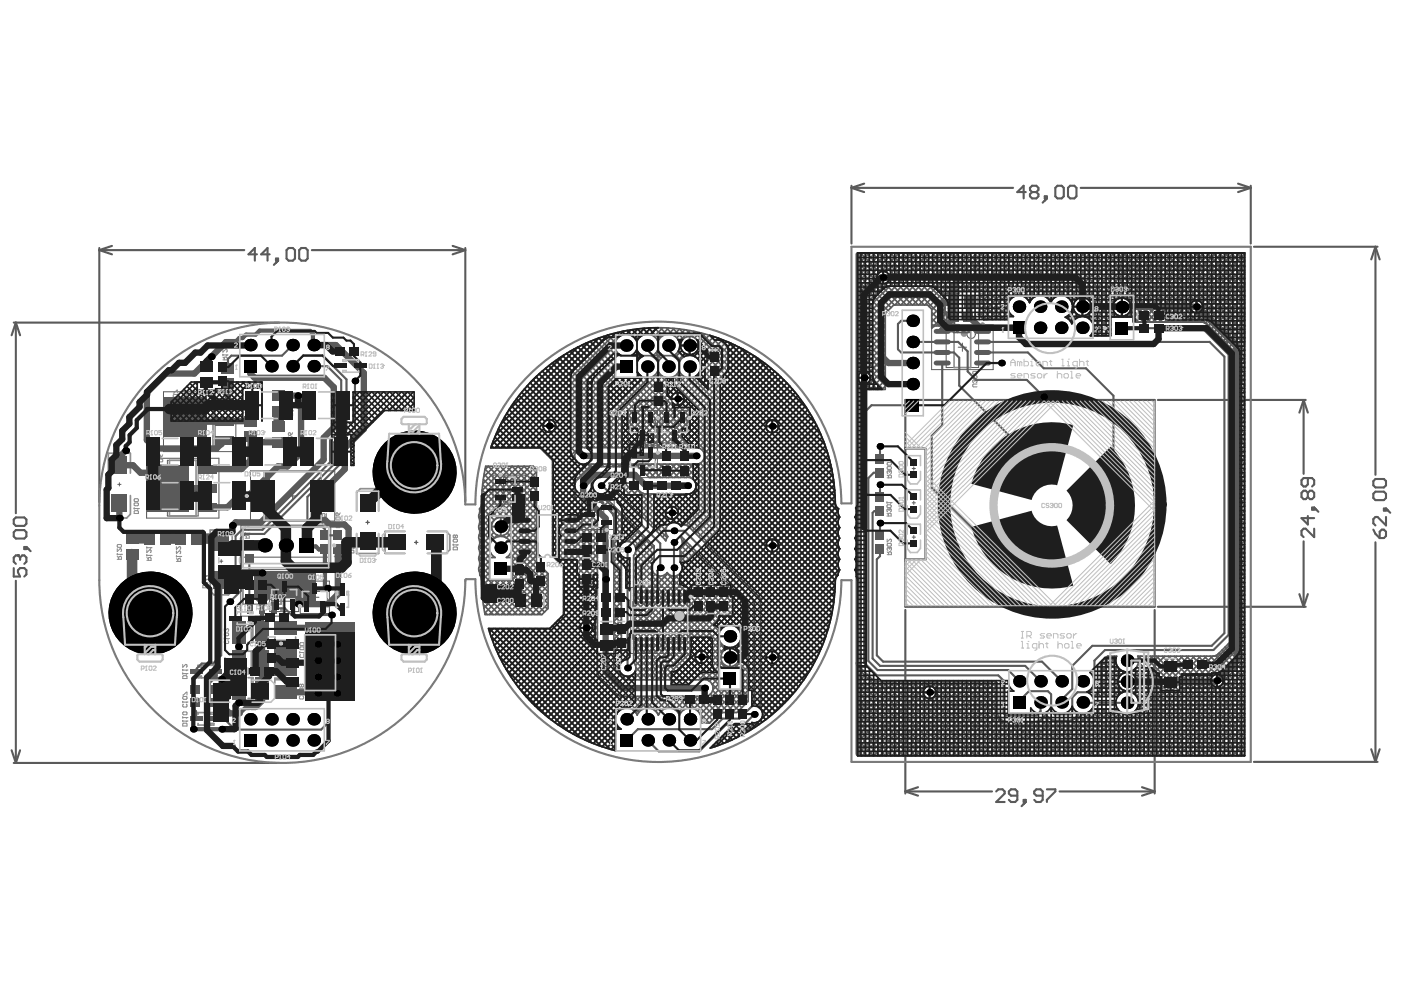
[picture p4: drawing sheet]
<svg xmlns="http://www.w3.org/2000/svg" width="297mm" height="210mm" viewBox="0 0 297 210" stroke-linecap="round" stroke-linejoin="round" font-family="sans-serif">
<g fill="none" stroke="#5a5a5a" stroke-width=".21">
<path d="M197.1 68.7h13v9.5h-13zM200.2 69.2h6.8v8.6h-6.8zM202.7 73.5h1.8M203.6 72.6v1.7M31 97h15.3v12.6h-15.3zM34.6 82.9h15.3v12.7h-15.3zM35.4 97.4h6.5v11.8h-6.5zM39 83.3h6.5v11.8h-6.5zM41.4 89.2h1.7M42.2 88.4v1.7M53 99.6h17.8v10.7h-17.8zM55.9 99.8h12v10.3h-12z"/>
<path d="M132.9 86.8h6.2v6.9h-6.2zM132.9 94.2h6.2v6.9h-6.2zM133.4 89h5.2v2.5h-5.2zM133.4 96.4h5.2v2.5h-5.2zM135.1 97.6h1.8M135.1 90.3h1.8M136 89.4v1.7M136 96.8v1.7M139.6 86.8h6.2v6.9h-6.2zM140.1 89h5.2v2.5h-5.2zM141.8 90.3h1.8M142.7 89.4v1.7"/>
<path d="M37.8 103.3h1.7M38.7 102.4v1.8M51 111.1h19v9.4h-19zM51.4 111.6h18.1v8.5h-18.1zM51.4 117.9h18.1M59.6 115.4h1.8M60.5 114.5v1.8M61 104.9h1.8M61.9 104.1v1.7M104.3 100.5h6.9v6.2h-6.9zM106.5 101h2.5v5.2h-2.5zM106.8 103.6h1.8"/>
<path d="M107.7 102.7v1.8M123.1 105.9h6.8v6.1h-6.8zM125.3 106.3h2.4v5.3h-2.4zM125.6 109h1.8M126.5 108.1v1.7M50.9 121.6h9v8.8h-9zM51.4 123.3h8.1v4.5h-8.1zM54.5 125.5h1.8M55.4 124.7v1.7M57 122.6h6.2v6.8h-6.2zM57.5 124.7h5.3v2.5h-5.3zM59.2 126h1.8"/>
<path d="M60.1 125.1v1.8M63.5 123h6.2v6.8h-6.2zM64 125.2h5.2v2.4h-5.2zM65.7 126.4h1.8M66.6 125.5v1.8M133.4 124.3h12.5v14h-12.5zM133.9 127.3h11.6v7.9h-11.6zM138.8 131.3h1.8M139.7 130.4v1.8"/>
</g>
<path d="M55.9 99.8h1v10.3h-1z" fill-rule="evenodd" fill="#5a5a5a"/>
<g fill="none" stroke="#5a5a5a" stroke-width=".21">
<path d="M193 99.1h.7M193.3 98.8v.7M24.9 102.5h.7M25.3 102.1v.7M46.4 118.7h.8M46.8 118.4v.7M77.4 110.5h.7M77.8 110.2v.7M87.7 114.8h.7M88.1 114.4v.7M193 113.7h.7M193 106.4h.7"/>
<path d="M193.3 106v.8M193.3 113.3v.7M50.6 146.3h.7M51 145.9v.7"/>
<circle cx="205.5" cy="70.7" r=".88"/>
<circle cx="57.8" cy="126.2" r=".88"/>
<circle cx="143.9" cy="128.9" r=".88"/>
</g>
<g fill="none" stroke="#5a5a5a" stroke-width=".45">
<path d="M180.1 39.3v12.2M180.1 39.8l2.7 .8M180.1 39.8h34.2M182.8 38.9l-2.7 .9M228.6 39.8h36M261.9 38.9l2.7 .9M264.6 39.3v12.2M264.6 39.8l-2.7 .8M21 52.5v53.8M21 52.9l2.7 .9M21 52.9h30.7M23.7 52l-2.7 .9"/>
<path d="M66 52.9h32.4M95.8 52l2.6 .9M98.4 52.9l-2.6 .9M98.4 52.5v53.5M265.3 52.2h26.1M291 52.2l-.9 2.7M291 52.2v48.3M291 52.2l.9 2.7M2.9 68.3h56.2M3.4 68.3v40.3M3.4 68.3l.8 2.6M3.4 68.3l-.9 2.6"/>
<path d="M191.5 84.6h52.8v43.8h-52.8zM191.5 94.9h4.3v23.4h-4.3M245 84.6h31.2M275.8 84.6l.9 2.7M275.8 84.6l-.9 2.7M275.8 84.6v15.7M3.8 117.5h-.4l-.5 .5v.9l.5 .4M275.8 114.5v13.9M276.7 101.2v1.3l-.5 .4h-.4l-.4-.4v-.9l.4-.4h1.8l.4 .4v.9l-.4 .4M276.7 104.3l.4-.5h.5l.4 .5v.9l-.4 .4h-.5l-.4-.4M276.7 104.3l-.5-.5h-.4l-.4 .5v.9l.4 .4h.4l.5-.4M276.7 109.2v1.8l-1.3-1.4h2.6"/>
<path d="M276.7 104.3v.9M277.6 107.4h.4v.5h-.4zM278 111.9v1.8l-1.8-1.8h-.4l-.4 .4v.9l.4 .5M278 107.4l.9 .9M291 114.7v46.5M2.9 120.2v1.8h1.3l-.4-.9v-.4l.4-.5h.9l.5 .5v.8l-.5 .5M3.4 122.9v38.5M191.5 129.1v38.8M244.3 129.1v38.8M245 128.4h31.2M274.9 125.7l.9 2.7M276.7 125.7l-.9 2.7"/>
<path d="M2.5 158.8l.9 2.6M4.2 158.8l-.8 2.6M290.1 158.5l.9 2.7M291.9 158.5l-.9 2.7M2.9 161.4h56.2M191.5 167.5l2.7 .9M191.5 167.5h18.4M194.2 166.6l-2.7 .9M224.2 167.5h20.1M241.6 166.6l2.7 .9M244.3 167.5l-2.7 .9M265.3 161.2h26.1"/>
</g>
<circle cx="3.8" cy="117.5" r=".22" fill="#5a5a5a"/>
<g fill="none" stroke="#5a5a5a" stroke-width=".45">
<path d="M223.3 39.8l.4-.5h.9l.5 .5v1.7l-.5 .5h-.9l-.4-.5zM226 39.8l.4-.5h.9l.4 .5v1.7l-.4 .5h-.9l-.4-.5zM54.4 53.8h-1.8l1.3-1.3v2.7M57 53.8h-1.7l1.3-1.3v2.7M58.4 54.7h.4v.5h-.4zM58.8 55.2l-.9 .8M60.6 52.9l.5-.4h.9l.4 .4v1.8l-.4 .5h-.9l-.5-.5zM63.3 52.9l.4-.4h.9l.5 .4v1.8l-.5 .5h-.9l-.4-.5zM217 40.6h-1.8l1.4-1.3v2.7M218.4 40.6h.9M218.4 40.6l-.5-.4v-.4l.5-.5h.9l.4 .5v.4l-.4 .4M218.4 40.6l-.5 .5v.4l.5 .5h.9l.4-.5v-.4l-.4-.5"/>
<path d="M221 41.5h.5v.5h-.5zM221.5 42l-.9 .9M2.9 109.9l.5-.4h1.7l.5 .4v.9l-.5 .5h-1.7l-.5-.5zM2.9 112.6l.5-.4h1.7l.5 .4v.9l-.5 .5h-1.7l-.5-.5zM3.8 117.5l.4 .5M4.2 118v.4M4.2 118l.5-.5h.4l.5 .5v.9l-.5 .4M5.1 115.7h.5v.5h-.5zM5.6 115.7l.9 .9M290.6 112.1l.4 .9 .9 .9M291 101.4h1.8l.4 .4v.9l-.4 .4h-1.8l-.4-.4v-.9zM291 104h1.8l.4 .5v.9l-.4 .4h-1.8l-.4-.4v-.9z"/>
<path d="M292.3 112.1h.5l.4 .4v.9l-.4 .5h-.9v-1.4zM292.8 107.6h.4v.5h-.4zM293.2 109.4v1.8l-1.8-1.8h-.4l-.4 .4v.9l.4 .5M293.2 107.6l.9 .9M210.8 167.5l.4-.5h.9l.5 .5v.4l-1.8 1.8h1.8M215.2 168.4h-1.3l-.5-.5v-.4l.5-.5h.9l.4 .5v1.8l-.4 .4h-.9l-.5-.4M216.6 169.3h.4v.4h-.4zM217 169.7l-.9 .9M220.6 168.4h-1.3l-.5-.5v-.4l.5-.5h.8l.5 .5v1.8l-.5 .4h-.8l-.5-.4M221.5 167h1.8v.5l-1.8 1.8v.4"/>
</g>
<path d="M32.3 79.6a38.7 38.7 0 0 1 42.1-8.5 38.7 38.7 0 0 1 24 35.6h2.2a38.7 38.7 0 0 1 38.6-38.6 38.7 38.7 0 0 1 38.8 38.4h2.1v-54.3h84.5v109h-84.5v-38.4h-2.1a38.7 38.7 0 0 1-38.8 38.4 38.7 38.7 0 0 1-38.6-38.6h-2l-.2 .1a38.7 38.7 0 0 1-38.6 38.7 38.7 38.7 0 0 1-38.8-38.6v-15.9a38.5 38.5 0 0 1 11.3-27.3z" fill="none" stroke="#787878" stroke-width=".45"/>
<g fill="none" stroke="#8c8c8c" stroke-width=".35">
<path d="M201.8 69.2h3.6v8.6h-3.6zM206.4 66.5v1.4M206.7 62.9v2.3M35.9 97.4h5.6v11.8h-5.6zM39.4 83.3h5.7v11.8h-5.7zM22.9 104.9v3.9l.8 .8h3.1l.8-.8v-3.9M22.9 100.1v-4.2h4.7v4.2M44.5 116.4v-4.2h4.6v4.2M70.8 117.8h1.4M75.4 108.2v-4l.8-.8h3.1l.8 .8v4M75.4 112.9v4.2h4.7v-4.2M85.7 112.4h-4.2v4.7h4.2"/>
<path d="M90.4 112.4h4l.8 .8v3.1l-.8 .8h-4M44.5 121.1v4l.8 .8h3l.8-.8v-4M52.4 131.6h1.1v4.3h-1.1M52.4 137.8h1.1v4.4h-1.1M53.1 123.3h-1.7v4.5M53.2 131.6v4.3M53.2 137.8v4.4M57.7 123.3h1.8v4.5M58.1 134.8v1h4.4v-1M58.1 135.5h4.4M41.9 153.1v.3h3.3v-.3h-.7v.3M42.6 140.8v.3h-.7v-.3h3.3v.3"/>
<path d="M44.5 150.8v.3h.7v-.3h-3.3v.3M45.2 143.1v.3h-3.3v-.3h.7v.3M45.7 148v1.4M52.5 143.4h1v4.4h-1M53.2 143.4v4.4M58.1 144.5v-1h4.4v1M58.1 143.8h4.4"/>
</g>
<g fill="none" stroke="#8c8c8c" stroke-width=".22">
<path d="M47.2 73.9v.6l.6-.6 .3 .2-.2 .4M47.2 76.1h.9v-.4l-.5-.2-.1 .2v.4M47.2 75.5l.3 .3M47.2 75v.3M47.2 75.1h.9M47.6 73.2v.3M47.6 73.2l.2-.2 .3 .2-.2 .4-.3-.1M47.6 73.2l-.1-.2-.3 .2 .1 .4 .3-.1M48.1 75.1h.1M48.1 75.1l-.2 .2M199 65.1v.3M199 65.2h.9"/>
<path d="M199.2 67.5l-.2 .1 .2 .5h.6l.1-.2-.1-.4M199.2 65.7h.6l.1 .4-.1 .2h-.6l-.2-.2zM199.5 66.7l-.2-.1-.3 .1 .2 .5M199.5 66.7v.2M199.6 66.6h.1M199.6 66.6l.3 .1-.1 .5M199.6 66.6l-.1 .1M199.9 65.2h.1M199.9 65.2l-.1 .2M205.8 78.7l.1-.1h.6l.2 .4-.2 .2h-.6zM205.9 79.5h.6l.2 .4-.2 .2h-.6l-.1-.2zM207.4 62.2l.1-.1h.6l.2 .4-.2 .2h-.6z"/>
<path d="M207.5 64.7l-.1 .2 .1 .4h.6l.2-.1-.2-.5M207.5 63h.6l.2 .4-.2 .2h-.6l-.1-.2zM207.8 64l-.1-.1-.3 .1 .1 .4M207.8 64v.1M208 63.9h.1M208 63.9l.3 .1-.2 .4M208 63.9l-.2 .1M33.5 98.9l.2-.1h.6l.1 .4-.1 .2h-.6zM33.5 97.3l.2-.2h.6l.1 .5-.1 .1h-.6zM33.5 98.2v.3M33.5 98.8l.3 .3M33.5 98.3h.9"/>
<path d="M33.7 96.2l.3 .2v.4l-.5-.1zM34.4 98.3h.1M34.4 98.3l-.1 .2M34.4 96.2l-.4 .6M36.7 85.2l.1-.1h.6l.1 .4-.1 .2h-.6zM36.7 83.2l.7-.6h.1v.6M36.7 83.6l.1-.1h.6l.1 .4-.1 .2h-.6zM36.7 84.5v.3M36.7 85.1l.3 .3M36.7 84.6h.8M37.5 84.6h.1M37.5 84.6l-.1 .2"/>
<path d="M51.9 85.1v.6l.5-.6 .3 .1-.1 .5M51.9 87.3h.8v-.4l-.4-.2-.1 .2v.4M51.9 84.8l.7-.6h.1v.6M51.9 86.7l.3 .3M51.9 86.1v.3M51.9 86.3h.8M52.7 86.3h.1M52.7 86.3l-.1 .1M61 88h.9v-.5l-.4-.1-.2 .1v.5M61 85.7v.6l.6-.6 .3 .2-.1 .4M61 92.4v.6l.6-.6 .3 .2-.1 .4M61 94.7h.9v-.5l-.4-.1-.2 .1v.5"/>
<path d="M61 87.4l.3 .3M61 86.8v.3M61 93.5v.3M61 86.9h.9M61 94.1l.3 .3M61 93.6h.9M61.2 91.6l.3 .1v.4l-.5-.1zM61.9 86.9h.1M61.9 93.6h.1M61.9 84.9v.5h-.4l.1-.2-.1-.3-.5 .1 .2 .4M61.9 86.9l-.1 .2M61.9 93.6l-.1 .2"/>
<path d="M61.9 91.6l-.4 .5M187.7 98l.1-.2h.6l.2 .5-.2 .1h-.6zM187.8 98.7h.6l.2 .5-.2 .1h-.6l-.1-.1zM188.1 99.8v.1M188.1 99.8l-.1-.2-.3 .2 .1 .4M188.3 99.6h.1M188.3 99.6l.3 .2-.2 .4M188.3 99.6l-.2 .2M206.2 80.5l-.1-.1-.3 .1 .1 .5M206.2 80.5v.2M206.4 80.4h.1M206.4 80.4l.3 .1-.2 .5"/>
<path d="M206.4 80.4l-.2 .1M206.7 81.3h-.8l-.1 .1 .1 .5h.8M24.8 118.3h.9v-.4l-.4-.2-.2 .2v.4M24.8 116.1v.6l.8-.6 .1 .2-.1 .4M24.8 117.7l.3 .3M24.8 117.2v.3M24.8 117.3h.9M25 115.2h.6l.1 .5-.1 .1h-.6l-.2-.1zM25.7 117.3h.1M25.7 117.3l-.1 .2M28.4 108.2l.1-.1h.6l.2 .1v.5h-.9zM28.4 106.6l.1-.2h.6l.2 .5-.2 .1h-.6z"/>
<path d="M28.4 107.5v.3M28.4 107.6h.9M28.5 105.5h.6l.2 .5-.2 .1h-.6l-.1-.1zM29.3 107.6h.1M29.3 107.6l-.2 .2M31.1 118.6h.9v-.5l-.5-.1-.1 .1v.5M31.1 116.3v.6l.7-.6 .2 .2-.2 .4M31.1 118l.3 .3M31.1 115.7v.3M31.1 117.4v.3M31.1 117.5h.9M31.1 115.9h.9"/>
<path d="M32 117.5h.1M32 115.9h.1M32 117.5l-.2 .2M32 115.9l-.2 .1M37.3 117.7h.9M37.3 116.6v.6l.8-.6 .1 .1-.1 .5M37.3 118.8h.9v-.5l-.4-.1-.2 .1v.5M37.3 115.7v.6l.8-.6 .1 .1-.1 .5M37.3 118.2l.3 .3M37.3 117.6v.3M38.2 117.7h.1M38.2 117.7l-.1 .2"/>
<path d="M51.9 113.9h.8v-.5l-.4-.1-.1 .1v.5M51.9 111.9v.3M51.9 112.7v.3M51.9 113.3l.3 .3M51.9 112.8h.8M51.9 112.1h.8M52.3 110.9v.4l.1 .2 .3-.2-.1-.4h-.6l-.1 .2 .1 .4M52.7 112.8h.1M52.7 112.1h.1M52.7 112.8l-.1 .2M52.7 112.1l-.1 .1M68.2 111.6h.9v-.4l-.5-.1-.1 .1v.4"/>
<path d="M68.2 111.1l.3 .2M68.2 109.7v.3M68.2 110.5v.3M68.2 110.6h.9M68.2 109.9h.9M69.1 110.6h.1M69.1 109.9h.1M69.1 108.7v.6h-.5l.2-.5-.5-.1-.1 .1 .1 .5M69.1 110.6l-.2 .2M69.1 109.9l-.2 .1M71.1 109.6l.1-.2h.6l.2 .5-.2 .1h-.6zM71.1 110.6h.9"/>
<path d="M71.1 110.5v.3M71.2 111.1l-.1 .1 .1 .4h.6l.2-.1-.2-.4M71.2 108.5l.3 .2v.4l-.4-.1zM72 110.6h.1M72 110.6l-.2 .2M72 108.5l-.5 .6M74 114.9l.1-.1h.6l.2 .4-.2 .2h-.6zM74 116.6l.1-.2h.6l.2 .2v.4h-.9zM74 115.8v.3M74 114.5l.7-.6h.2v.6M74 116h.9M74.9 116h.1"/>
<path d="M74.9 116l-.2 .1M95.9 115.9l.1-.2h.6l.2 .2v.4h-.9zM95.9 114.3l.1-.2h.6l.2 .4-.2 .2h-.6zM95.9 115.1v.3M95.9 115.3h.9M96.3 113.4l-.1-.2-.3 .2 .1 .4 .3-.1M96.3 113.4l.2-.2 .3 .2-.2 .4-.3-.1M96.3 113.4v.3M96.8 115.3h.1M96.8 115.3l-.2 .1M187.7 109.2h.8v-.5l-.4-.1-.2 .1v.5M187.7 108.6l.2 .3"/>
<path d="M187.7 106.2v.3M187.7 106.4h.8M187.7 114.1v.6l.6-.6 .3 .1-.2 .5M187.7 117.4h.9v-.5l-.5-.1-.1 .1v.5M187.7 101.1h.9v-.4l-.5-.2-.1 .2v.4M187.7 116.8l.3 .3M187.7 100.5l.3 .3M187.8 106.8h.6l.1 .5-.1 .1h-.6l-.1-.1zM187.8 115h.6l.2 .4-.2 .2h-.6l-.1-.2zM188.1 107.9l-.2-.2-.2 .2 .1 .4M188.1 107.9v.1M188.1 116l-.1-.1-.3 .1 .1 .5"/>
<path d="M188.1 116v.2M188.2 107.7h.1M188.2 107.7l.3 .2-.1 .4M188.2 107.7l-.1 .2M188.3 115.9h.1M188.3 115.9l.3 .1-.2 .5M188.3 115.9l-.2 .1M188.5 106.4h.1M188.5 106.4l-.1 .1M42.9 123.9l.2-.1h.6l.1 .1v.5h-.9zM42.9 121.7v.3M42.9 122.4v.3"/>
<path d="M42.9 123.2v.3M42.9 123.3h.9M42.9 122.6h.9M42.9 121.8h.9M43.8 123.3h.1M43.8 122.6h.1M43.8 121.8h.1M43.8 123.3l-.1 .2M43.8 122.6l-.1 .1M43.8 121.8l-.1 .2M47.5 133v.6l.6-.6 .3 .2-.2 .4M47.5 134.1l.1-.2h.6l.2 .5-.2 .1h-.6z"/>
<path d="M47.5 135v.3M47.5 135.1h.9M47.6 139.9l.2-.1h.6l.1 .4-.1 .2h-.6zM47.6 139.2v.3M47.6 139.3h.9M47.6 135.6l-.1 .1 .1 .5h.6l.2-.2-.2-.4M48.4 135.1h.1M48.4 135.1l-.2 .2M48.5 139.3h.1M48.5 139.3l-.1 .2M60.1 124.3l.2-.1h.6l.1 .4-.1 .1h-.6zM60.1 125.9l.2-.1h.6l.1 .1v.5h-.9z"/>
<path d="M60.1 125.2v.3M60.1 125.3h.9M60.6 123.3v.4l.1 .2 .3-.2-.1-.4h-.6l-.2 .1 .2 .5M61 125.3h.1M61 125.3l-.1 .2M63.4 137l.2-.1h.6l.1 .4-.1 .2h-.6zM63.4 137.9v.3M63.4 138.1h.9M63.6 138.5l-.2 .2 .2 .4h.6l.1-.1-.1-.5M63.6 136h.6l.1 .4-.1 .2h-.6l-.2-.2zM64.3 138.1h.1M64.3 138.1l-.1 .1"/>
<path d="M38.7 140.6v.6l.7-.6 .2 .1-.2 .5M38.7 143.1l.1-.1h.6l.2 .1v.5h-.9zM38.7 147.1l.7-.6h.2v.6M38.7 147.5l.1-.1h.6l.2 .4-.2 .2h-.6zM38.7 150.8l.1-.2h.6l.2 .5-.2 .1h-.6zM38.7 153.2l.1-.2h.6l.2 .2v.4h-.9zM38.7 141.6v.3M38.7 142.4v.3M38.7 148.4v.3M38.7 151.7v.3M38.7 152.4v.3M38.7 148.6h.9"/>
<path d="M38.7 152.6h.9M38.7 151.8h.9M38.7 142.5h.9M38.7 141.8h.9M38.8 149l-.1 .2 .1 .4h.6l.2-.1-.2-.5M39.6 148.6h.1M39.6 152.6h.1M39.6 151.8h.1M39.6 142.5h.1M39.6 141.8h.1M39.6 148.6l-.2 .1M39.6 152.6l-.2 .1"/>
<path d="M39.6 151.8l-.2 .2M39.6 142.5l-.2 .2M39.6 141.8l-.2 .1M46 148h.9v-.4l-.4-.2-.2 .2v.4M46 145.8v.6l.6-.6 .3 .2-.1 .4M46 147.4l.3 .3M46 146.8v.3M46 147h.9M46.5 145.1l-.2-.2-.3 .2 .2 .4M46.5 145.1v.1M46.6 144.9h.1M46.6 144.9l.3 .2-.1 .4"/>
<path d="M46.6 144.9l-.1 .2M46.9 147h.1M46.9 147l-.1 .1M47.6 147.1h.9M47.6 146l.2-.1h.6l.1 .4-.1 .2h-.6zM47.6 140.8v.3M47.6 146.9v.3M47.6 141h.9M47.8 147.5l-.2 .2 .2 .4h.6l.1-.1-.1-.5M47.8 141.4l-.2 .2 .2 .4h.6l.1-.1-.1-.5M48.1 145.2l-.2-.2-.3 .2 .2 .4M48.1 145.2v.1"/>
<path d="M48.2 145h.1M48.2 145l.3 .2-.1 .4M48.2 145l-.1 .2M48.5 147.1h.1M48.5 141h.1M48.5 141l-.1 .1M48.5 147.1l-.1 .1M63.3 145.8l.2-.1h.6l.1 .4-.1 .2h-.6zM63.3 146.7v.3M63.3 146.9h.9M63.5 147.3l-.2 .2 .2 .4h.6l.1-.1-.1-.5M63.8 144.9l.1-.1 .3 .1-.1 .5-.3-.2"/>
<path d="M63.8 144.9l-.2-.1-.3 .1 .2 .5 .3-.2M63.8 144.9v.3M64.2 146.9h.1M64.2 146.9l-.1 .1"/>
</g>
<g fill="none" stroke="#8c8c8c" stroke-width=".44">
<circle cx="207.9" cy="68.6" r=".22"/>
<circle cx="43.9" cy="97.4" r=".22"/>
<circle cx="47.5" cy="83.3" r=".22"/>
<circle cx="59.7" cy="129" r=".22"/>
</g>
<circle cx="204" cy="70.6" r=".35" fill="none" stroke="#8c8c8c" stroke-width=".7"/>
<path d="M53.8 123l1-1h1.2l1 1v3.7l-1 1h-1.2l-1-1z" fill="#5a5a5a"/>
<g fill="none" stroke="#5a5a5a" stroke-width="1.3">
<path d="M49.8 72.4h-2l-6.7 6.6h-6l-4 4v10.1l1.8 1.8h12.9l1.7-1.6M53 77.5v1.5l.9 .9h14.7l2 2.1v8.5l-2.1 2.1v4.7l-13.3 13.2h-5.4l-.6 .7M66.4 73h4.7l5.9 5.9v11.9l-4 4v4.5l-6.6 6.5v4.3h2.4l.9 .9h3.2l.9 .9v3.5M199.3 69.8l2.6-2.6-.2-.2v-6.6l1.7-1.7h24.1l1.5 1.5v4.7h24.1l8.6 8.6v66.3l-4.4 4.4h-18.8M201.7 64.1h-3.2l-1.8-1.8h-8.5l-1.8 1.8v11.2l1.6 1.5h5.1M205.1 64.1v2.9l2.6 2.6h.7l.2-.2h7M26.6 95.3l-1.3 1.4v1.7h2.8l1.6 1.6h2.7l.2-.2M48.2 81.2v3.3l-.7 .7M53 89.1l-16 .1M59 93.6h-4.9l-1.1-1.1v4.9l-1.9 1.9h-7.2M59.1 83.6l-.1 .1h4l.7 .7v11.4l-2.9 2.9h-2l-6.7 6.7h-2l-2 1.9h-4.2M123.4 96.5h23.9"/>
<path d="M25.3 106.5v3.1M36.9 103.3h7M52.7 115.4h3.3M83.4 114.9h-7.2l-.2-.1h-1.6l-1.6 1.5h-1.3v9.5l-2.1 2h-6.3v-1.5l-.3-.4h-6.3l-.2 .3M145.5 102.8h-8.9l-2.3-2.3h-8.6l-2.3 2.3v2.1l4.7 4.8v32.4l3.5 3.5h17.5M50.5 133.8v12.5M55.4 121.2v1.6M55.4 133.8v14.5l-1.3 1.3h-.9M60.3 137.8v3.8M60.3 139.6h-4.4l-.5 .4M60.3 132.9h7M67.3 132.9h.1"/>
<path d="M44.2 148.7h2.1l2.3 2.2h2.1M50.6 145.6l-.1 3.1M60.3 146.5h6.8l.2 .2"/>
</g>
<g fill="none" stroke="#5a5a5a" stroke-width=".45">
<path d="M185.7 58.7h2.3M186.8 57.6v2.3M61.9 73l-2.2 2.3h-10.8l-.7 .7v1.9M61.9 77.5l2.3-2.3h4l5.1 5.1v10.7l-2.6 2.5v4.7l-14.8 14.8h-4l-.9 .9v11.1l-2.4 2.4M66.4 77.5h2.8l3 2.9v10.4l-2.4 2.4v4.6l-14.3 14.3h-4.3l-1.4 1.3v8.5l-.8 .9h-2.2v15.9l-1.7 1.7h-2.4l-1.1 1.1-.1 1.9-.3 .3v6.5l.3 .3v1.6M144.1 73.1h3.6M145.9 71.3v3.6M181.7 79.9h2.3M182.8 78.8v2.3M193.1 67.9h-2.5l-.6 .7v5.3l.6 .7h11.2l1.1 1.1v5.9l11.7 11.6M193.1 72.3h9.6l2 2.1v4.2l1.8 1.8h10.7l3.6 3.6M199.3 76.8v13.2l-2.2 2.2v11l17.5 17.4"/>
<path d="M199.3 69.1v1h2.3M200.5 67.2h1.4v1.3M201.7 62.3v1.8h-1.6M207.9 72.3h48l3.1 3.2v58.5l-2.6 2.7h-25.3l-4.2 4.2v4.9l-2.3 2.2v.6M207.9 74.6h9.6l3.3 3.3h9l5.8 5.8v20.5l2.8 2.7M207.9 76.8h4M227.2 64.9h3.6M229 63.1v3.6M235.6 65h3.5M237.4 69.4h16.9l5.6 5.6v59.3l-3.2 3.2h-22.9l-2.3 2.3v5.6l-1.1 1.1h-2.4l-1.1 1.1v3.1l-.5 .5h-3.3l-.7-.7v-3.6l-.7-.6h-4l-2 2v.3M237.4 63.2v3.5M252 64.9h2.3"/>
<path d="M253.1 63.7v2.3M75.1 80.6v9.8l-3.5 3.5v4.7l-6.6 6.5v6.1l.3 .2h2.9l.5 .6v1.3l2.7-.1M115.1 90.1h2.3M116.2 89v2.3M142.2 84.4h2.3M143.4 83.3v2.3M162.2 90.2h2.3M163.4 89.1v2.3M186.2 94.5v2.5M193.1 85.7h-8.7l-1.6 1.6v52.9l2.7 2.7h25.7l1.1 1.1v6.9l.5 .5h6.5l.8-.9v-1.9M52.7 118.4l.1 10.3M104.2 111.4h3.5"/>
<path d="M105.9 109.7v3.5M127.3 102.6l12.4 12.4v5.1M132.8 116.3v25M141 108.5h2.3M142.1 107.4v2.3M142.6 112.3h2.2l14.8 14.8v21.8l-3.1 3.2h-3.6l-2.3 2.2h-15.6l-2.4 2.4M142.6 114.8v5.3M162.2 115.4h2.3M163.4 114.3v2.3M186.2 116.3v1.4l-.7 .6v20.4l1.3 1.3h33.7l4.1 4.2M186.2 102.6v2.6M186.2 110.7v2.6"/>
<path d="M186.2 100h-1.4l-1.1 1.2v38.7l2 1.9h27.6l2.4 2.4M186.2 108.2h-1.2l-.4 .3v30.8l1.6 1.6h30.7l3.2 3.3M58.1 128.7h2.2l1.4 1.4h8.4M122.9 132.9h2.3M124 131.7v2.3M142.6 120.1h.1M147.3 139h2.3M148.4 137.9v2.3M152.7 139.1h3.5M154.4 137.3v3.6M162.2 139.1h2.3M163.4 138v2.3"/>
<path d="M69.5 147.8v5l-1.6 1.6h-18.2l-2.3-2.3h-1.8M159.6 151.2l-2.3 2.2h-3.8l-5.5 5.6h-8.6l-2.3-2.3M195.5 146.5h2.3M196.7 145.4v2.3M229.1 148.6l9.4 .1M236.7 144.2h3.6M238.5 142.5v3.5M256.3 144h2.3M257.5 142.9v2.3"/>
</g>
<path d="M181.4 53.8v105.8M49.8 72.4l.8-.9h.7l.8-.7h2l.8-.8h10.7l.6 .6v2.2l.2 .2M33.7 103.3h3.2M64.9 115.4l.3 .2h1.6l.7 .7h1.2v7.6l.6 .6M55.4 133.7v.1M55.4 128.8v4.9M40.9 154.3h6M44.2 145.9h.1M44.9 143.7h2M45.6 142.1v.9l-1.4 1.4v4.3M52.7 149.8h-.8l-1.2 1.1M181.4 140.3l.1 .1" fill="none" stroke="#5a5a5a" stroke-width=".89"/>
<g fill="none" stroke="#5a5a5a" stroke-width=".36">
<path d="M181.4 58l7.1 7.1M181.4 59.3l6.5 6.4M181.4 54.2l4.2 4.2M181.4 56.8l7.8 7.7M181.4 55.5l9.1 9M182 53.5l4.1 4.1M182.7 53.5l-1.3 1.2M183.2 53.5l4 3.9M183.9 53.5l-2.5 2.5M184.5 53.5l11 11M185.2 53.5l-3.8 3.8M185.7 59.3l-4.3 4.3"/>
<path d="M185.7 58l-4.3 4.3M185.8 53.5l14.5 14.5M186.3 60l-4.9 4.8M186.5 53.5l-5.1 5M187 53.5l13.3 13.3M187.7 53.5l-6.3 6.3M188 59.5l5 5M188.1 58.4l6.2 6.1M188.3 53.5l11.6 11.6M189 53.5l-7.6 7.5M189.6 53.5l10.3 10.4M190.2 53.5l-4.1 4.1"/>
<path d="M190.8 53.5l9.1 9.1M191.5 53.5l-4 4.1M192.1 53.5l8.6 8.6M192.8 53.5l-4.7 4.7M193.4 53.5l8.6 8.6M194 53.5l-12.6 12.6M194.6 53.5l8.2 8.2M195.3 53.5l-13.9 13.9M195.9 53.5l8.2 8.2M196.6 53.5l-15.2 15.1M197.2 53.5l8.2 8.2M197.8 53.5l-16.4 16.4"/>
<path d="M198.4 53.5l8.2 8.2M199.1 53.5l-17.7 17.6M199.7 53.5l13.5 13.5M200.4 53.5l-11.1 11M200.9 53.5l12.6 12.5M201.6 53.5l-11 11M202.2 53.5l11 11M202.9 53.5l-11.1 11M203.5 53.5l10.1 10.1M204.2 53.5l-11.1 11M204.7 53.5l9.5 9.5M205.4 53.5l-11 11"/>
<path d="M206 53.5l9.1 9.1M206.7 53.5l-11.1 11M207.3 53.5l9.1 9.1M207.9 53.5l-11.3 11.4M208.5 53.5l9.8 9.8M209.2 53.5l-8.6 8.6M209.8 53.5l9.2 9.2M210.5 53.5l-8.7 8.6M211.1 53.5l9 9M211.7 53.5l-8.2 8.2M212.3 53.5l10.2 10.2M213 53.5l-8.2 8.2"/>
<path d="M213.6 53.5l9.5 9.5M214.3 53.5l-8.2 8.2M214.9 53.5l9 9.1M215.5 53.5l-8.2 8.3M216.1 53.5l9.1 9.1M216.8 53.5l-9.5 9.5M217.4 53.5l10.1 10.1M218.1 53.5l-10.8 10.8M218.6 53.5l9.6 9.6M219.3 53.5l-12 12M219.9 53.5l9.5 9.5M220.6 53.5l-13.3 13.3"/>
<path d="M221.2 53.5l13.8 13.8M221.9 53.5l-14 13.9M222.4 53.5l13.6 13.6M223.1 53.5l-14.1 14.1M223.7 53.5l11.7 11.7-4 4M224.4 53.5l-9 9M225 53.5l10.6 10.6M225.6 53.5l-9.1 9.2M226.2 53.5l10 9.9M226.9 53.5l-9.7 9.7M227.5 53.5l9.6 9.6M228.2 53.5l-9.4 9.3"/>
<path d="M228.8 53.5l14.6 14.7-6-6.1M229.4 53.5l-9 9M230 53.5l14.7 14.7M230.7 53.5l-9.4 9.4M231.3 53.5l14.6 14.7M232 53.5l-10 10M232.6 53.5l14.6 14.7M233.2 53.5l-9 9M233.8 53.5l14.7 14.7M234.5 53.5l-9.2 9.1M235.1 53.5l14.6 14.7M235.8 53.5l-9.7 9.6"/>
<path d="M236.3 53.5l14.7 14.7M237 53.5l-10.3 10.3M237.4 53.5v9.5M237.6 53.5l14.7 14.7M238.3 53.5l-9.5 9.5M238.9 53.5l14.6 14.7M239.6 53.5l-9.7 9.7M240.1 53.5l11.7 11.7-2.9 3M240.8 53.5l-10.2 10.2M241.4 53.5l10.6 10.6M242.1 53.5l-11.2 11.1M242.7 53.5l10.1 10.1"/>
<path d="M243.3 53.5l-13.5 13.6M243.9 53.5l19.4 19.4M244.6 53.5l-14 14M245.2 53.5l18.1 18.1M245.9 53.5l-14.8 14.7M246.5 53.5l16.8 16.8M247.1 53.5l-9.5 9.6M247.7 53.5l15.6 15.6M248.4 53.5l-9.9 9.9M249 53.5l14.3 14.3M249.7 53.5l-10.6 10.6M250.3 53.5l13 13.1"/>
<path d="M250.9 53.5l-11.6 11.6M251.5 53.5l11.8 11.8M252.2 53.5l-13.6 13.6M252.8 53.5l10.5 10.5M253.5 53.5l-13.7 13.7M254 53.5l9.3 9.3M254.7 53.5l-14.6 14.7M255.3 53.5l8 8M256 53.5l-14.7 14.7M256.6 53.5l6.7 6.7M257.3 53.5l-14.7 14.7M257.8 53.5l5.5 5.5"/>
<path d="M258.5 53.5l-14.6 14.7M259.1 53.5l4.2 4.2M259.8 53.5l-14.7 14.7M260.4 53.5l2.9 3M261 53.5l-14.6 14.7M261.6 53.5l1.7 1.7M262.3 53.5l-14.6 14.7M262.9 53.5l.4 .4M263.3 55l-9.1 9.1M263.3 56.3l-8.9 8.9M263.3 58.8l-9.3 9.4M263.3 57.6l-10.6 10.6"/>
<path d="M263.3 53.8l-9.8 9.8M113.4 79.7l15 15M113.6 79.6l-1.5 1.4M114.1 79.1l15.6 15.6M114.7 78.5l16.2 16.2M115.4 77.9l16.8 16.8M116.1 77.4l17.4 17.3M116.8 76.8l17.9 17.9M117.6 76.3l18.4 18.4M118.3 75.8l19 18.9M119.1 75.3l19.4 19.4M119.3 75.2l-11.6 11.5"/>
<path d="M119.8 74.8l20 19.9M120.6 74.3l20.5 20.4M121.5 73.9l20.8 20.8M122.2 73.5l-16.2 16.2M122.3 73.4l21.3 21.3M123.1 73l21.7 21.7M124 72.6l6.1 6.1M124.6 72.4l-19.7 19.7M124.9 72.2l5.2 5.3M125.8 71.9l4.3 4.3M126.7 71.5l-22.6 22.6M126.7 71.5l3.6 3.7"/>
<path d="M127.6 71.2l2.6 2.6M129.6 70.6l1 1M130.1 77l-12.7 12.6M130.1 79.5l-15.6 15.5M130.1 78.2l-16.6 16.6M130.1 73.2l-21.6 21.6M130.2 72.5l-1.6-1.6-23.9 23.9M130.3 70.4l-24.4 24.4M130.4 74.2l-14.9 14.8M130.6 70.4l.7 .7M130.9 80l-15.7 15.7M130.9 74.9l-14.1 14"/>
<path d="M131.3 80l14.8 14.7M131.6 70.1l.6 .6M131.9 70.1l-24.7 24.7M132.2 80l-16.4 16.3M132.6 80l14.7 14.7M132.7 69.9l1.3 1.4M133.4 80l-17 16.9M133.5 69.8l-.9 .9M133.7 75.2h1.2v1.2M133.8 69.8l1.6 1.5M133.9 80l42.8 42.8M134 75l.1 .2"/>
<path d="M134.3 71.6l.5 .5M134.5 74.3l1.2 1.2M134.8 72.1v6.5M134.9 75.9l.2 .2M134.9 79.7l42.2 42.2M134.9 69.6l1.2 1.3M134.9 69.6l-1.3 1.4M135 74.5l-.6 .7M135.3 79.3l-18.4 18.4M135.7 75.1l-.8 .9M136 69.5l1.3 1.2M136.1 79.8l-19.2 19.2"/>
<path d="M136.3 79.9l41.1 41.1M136.3 69.5l-2 2M137.2 69.4l2.3 2.3M137.2 79.9l-20.3 20.4M137.6 79.9l4.4 4.4M137.7 69.4l-1.5 1.4M138 75.3l.5 .4M138.3 75.1l-.3 .3M138.4 79.5l4 4M138.4 69.4l1.8 1.7M138.7 74.7l1.1 1.1M138.8 76.1l.5 .4"/>
<path d="M139 69.4l-1.5 1.4M139 78.8l4.3 4.3M139.2 72.3v6.5M139.3 74.1l-.3 .3M139.5 79l-15.8 15.7h23.2M139.7 69.4l1.4 1.3M139.8 74.9l-1.1 1M140.1 79.6l-15.1 15.1M140.2 69.4l-1.8 1.8M141 69.4l1.6 1.6M141 79.9l-14.8 14.8M141.5 69.4l-2.5 2.5"/>
<path d="M141.5 80l36.1 36.1M142.3 69.5l2.3 2.2M142.4 70.9l1.4-1.3 1.6 1.6M142.5 79.7l34.8 34.9M142.5 79.7l-15 15M142.6 69.5l-1.2 1.2M142.8 75l1.2 1.2M142.8 75.3l-12.7-.1v4.8h4.8v-1.2M143.2 79.2l34.2 34.1M143.5 74.4l1.1 1.2M143.5 71.9l.6 .6M143.7 76.7v1.9"/>
<path d="M143.7 78.5l-.1 .2M143.8 73.5l.3 .2M144 73.2l-.2 .2M144.2 79.3l-15.4 15.4M144.3 74.2l-1.5 1.4M144.9 69.8l-1.7 1.7M144.9 74.8l-1.5 1.5M145 79.8l-15 14.9M145.1 79.8l32.3 32.3M145.2 69.8l1.5 1.6M145.3 75l.2 .2M145.9 75.1l-.1 .1"/>
<path d="M146 70l-2.3 2.3M146.1 80l-3.3 3.2M146.4 79.9l30.9 30.8M146.5 74.9l.6 .6M146.8 70.1l29.2 29.2M147 70.2l-1 1M147.3 74.4l15 15M147.3 79.5l30.2 30.2M147.7 72.3l28.5 28.5M147.8 73.6l15.3 15.3M147.9 78.8l29.4 29.4M148 76.4l14.1 14.1"/>
<path d="M148.1 70.4l-1.1 1.1M148.3 77.9l28.4 28.4M148.4 70.5l27.2 27.1M149.1 70.6l-1.5 1.5M150 70.9l-2.2 2.2M150.1 71l25 24.9M151 71.2l-4.1 4.2M152 71.6l-4.4 4.3M152 71.6l22.5 22.4M152.9 71.9l-4.8 4.8M153.8 72.3l-5.5 5.4M154.1 72.4l19.5 19.5"/>
<path d="M154.7 72.6l-10.7 10.7M155.5 73l-10.9 10.9M156.4 73.5l-21.3 21.2M156.5 73.6l16 15.9M157.2 73.9l-20.9 20.8M158 74.4l-20.4 20.3M158.8 74.8l-19.9 19.9M159.5 75.3l11.3 11.2M159.6 75.3l-19.5 19.4M160.3 75.8l-18.9 18.9M161.1 76.3l-18.4 18.4M161.8 76.9l-17.9 17.8"/>
<path d="M162.5 77.4l-17.3 17.3M163.2 78l-16.7 16.7M163.9 78.6l-16.2 16.1M164.6 79.2l-16.1 16M165.2 79.8l-16.2 16.2M181.4 79.5l.1 .1M181.4 78.2l.7 .7M181.4 77l1.7 1.6M181.4 75.7l5.9 5.8M181.4 73.2l5.9 5.8M181.4 74.4l5.9 5.9M181.4 71.9l5.9 5.9"/>
<path d="M181.4 70.6l5.9 5.9M181.4 69.4l5.9 5.8M181.4 61.8l5.9 5.9M181.4 60.5l5.9 5.9M181.4 66.9l5.9 5.8M181.4 68.1l5.9 5.9M181.4 65.6l5.9 5.8M181.4 64.3l5.9 5.9M181.4 63.1l5.9 5.8M184.1 79.6l2.8 2.8M187.2 60l4.6 4.5M187.3 76.7l-3.2 3.1"/>
<path d="M187.3 75.4l-3.6 3.6M187.3 72.9l-5.9 5.8M187.3 74.1l-4.5 4.5M187.3 79.2l-3.2 3.2M187.3 77.9l-4.5 4.5M187.3 70.3l-5.9 5.9M187.3 71.6l-5.9 5.9M187.3 69.1l-5.9 5.8M187.3 66.6l-5.9 5.8M187.3 67.8l-5.9 5.9M197.1 69.4v-4l-.9-.9h-7.1l-1.8 1.8v16.1h-5.9v-28.9h81.9v106.4h-81.9v-19.5M197.1 68.6l.5 .5"/>
<path d="M197.1 67.4l1.6 1.6M197.1 66.1l2.9 2.9M198.1 69h2.5M199.9 64l-2.8 2.8M199.9 62.8l-2.8 2.8M199.9 65.3l-2.8 2.8M200.3 67.5l-1.5 1.5M200.3 68.7h2.5M200.3 66.2l-3.2 3.2M200.3 68.7l-.2 .3M201 68.7l1.6 1.6M201.6 68.7l-.4 .4"/>
<path d="M201.7 70.3h3.3M202.3 68.7l1.6 1.6M202.8 68.7l-1.1 1.1M202.8 68.7v.5h1.9l.4 .3M203.7 69.2l-1.2 1.1M204 69.2l1 1M204.8 69.3l-1.1 1M207.3 66.1l1.4 1.5M207.3 64.9l2.7 2.7M207.3 62.4l5.2 5.2M207.3 63.6l4 4M208.2 67.7l-1.2-1.2h.3v-4.8h-4.5v.4h-2.9v3.9h.4v2.7"/>
<path d="M213.2 64.7l-2.9 2.9M213.4 65.8l-1.9 1.8M213.9 66.5l-1.1 1.1M214.4 67h-1.2v.6h-4.6M218 63.7l-.2 .2M225.8 66.9l1.2 1.2M226.4 66.3l1.2 1.2M226.8 64.2l.3 .3M226.8 65.5l.8 .7M227.1 64.7l-.2 .2M227.3 65.8l-1.6 1.5M227.7 66.3l.7 .7"/>
<path d="M227.9 66.5l-1.5 1.4M228.8 66.8l-.2 .2M229.4 66.8l.3 .3M230.3 66.4l4.6 4.7M230.7 71.1h4.3M230.8 65.6l4.2 4.2M230.9 64.5l4.1 4M230.9 70.8l.3 .3M231.3 68.7l2.4 2.4M231.3 70l1.1 1.1M235 68.2l-2.9 2.9M235 69.5l-1.6 1.6"/>
<path d="M235 70.7l-.4 .4M235.8 66.1l-5 5M236.5 66.7l-.4 .4M237.1 66.9l.2 .2M237.5 66.9l-.1 .2M238.2 66.7l.3 .4M238.9 66.2l2 2M239.3 65.3l2.9 2.9M252.4 66l-2.2 2.2M252.8 66.2l2.1 2.1M253.4 66.2l-2 2M253.9 66l9.4 9.4"/>
<path d="M254.3 68.2h-14.5v-1.1h-4.8v4M254.4 65.2l8.9 8.9M255.3 68.5l5.5 5.6M259.1 72.3h4.2M261.1 74.4l2.2 2.3M261.2 78.4l2.1 2.1M261.2 79.6l2.1 2.1M261.2 75.8l2.1 2.1M261.2 77.1l2.1 2.1M261.2 75v59.3M263.3 75.2l-2.1 2.1M263.3 71.4l-2.6 2.6"/>
<path d="M263.3 70.2l-3.2 3.2M263.3 72.7l-2.1 2.1M263.3 79l-2.1 2.1M263.3 76.5l-2.1 2.1M263.3 74l-2.1 2.1M263.3 77.8l-2.1 2M263.3 60.1l-8.3 8.3M263.3 68.9l-3.8 3.9M263.3 63.9l-6.3 6.3M263.3 62.6l-7 7M263.3 67.7l-4.4 4.4M263.3 65.1l-5.7 5.8"/>
<path d="M263.3 66.4l-5.1 5.1M263.3 61.3l-7.6 7.7M102.6 99.3l10.9 10.8M102.8 98.7h10l.7 .6v19.6l2.5 2.5M103.3 98.7l10.2 10.2M103.3 98.7l-.7 .7M103.8 94.8h10.5l2.6 2.6v20.2l2.3 2.4v10.1l-3 3M104 94.3l.5 .5M104.3 93.4l1.4 1.4M104.5 98.7l9 8.9M104.6 98.7l-2.3 2.2M104.7 92.5l2.3 2.3"/>
<path d="M105.1 91.6l3.2 3.2M105.5 90.7l4 4.1M105.8 98.7l7.7 7.6M105.9 98.7l-3.8 3.7M105.9 89.9l4.9 4.9M106.3 89.1l5.8 5.7M106.8 88.3l6.5 6.5M107.1 98.7l6.4 6.4M107.1 98.7l-5.1 5.1M107.2 87.5l14.6 14.5M107.7 86.7l14.7 14.6 2-2M108.2 85.9l14.8 14.8"/>
<path d="M108.3 98.7l5.2 5.1M108.4 98.7l-6.5 6.4M108.7 85.2l14.9 14.9M109.3 84.4l5.6 5.7M109.6 98.7l3.9 3.9M109.7 98.7l-7.8 7.7M109.8 83.7l5.5 5.5M110.4 83l5.8 5.8M110.9 98.7l2.6 2.6M110.9 98.7l-9.4 9.4M110.9 82.3l12.4 12.4M111.5 81.7l13.1 13"/>
<path d="M112.1 98.7l1.4 1.3M112.1 81l13.8 13.7M112.2 98.7l-10.9 10.8M112.8 80.4l14.3 14.3M113.1 99l-11.6 11.6M113.5 99.9l-12.1 12.1M115 90.7l-4 4.1M115.1 89.4l-5.4 5.4M115.7 91.3l-3.5 3.5M116.3 91.4l5.3 5.4-4.7 4.7M116.9 98.4l4.7 4.7-4.7 4.7M116.9 99.6l4.7 4.8-4.7 4.7"/>
<path d="M117.2 91.1l4.6 4.6M117.5 90.2l4.9 4.8M122 97.6l-5.1 5.2M122.8 98.1l-5.9 6M123.1 98.2l1.2 1.2M123.7 98.2h23.2M124 98.2l-7.1 7.1M124.3 98.2l.7 .7M125.3 98.2l-8.4 8.4M125.6 98.2l.5 .5M125.7 98.7h8.6M126.5 98.2l-.5 .5"/>
<path d="M126.8 98.2l.6 .5M127.8 98.2l-.5 .5M128.1 98.2l.5 .5M129.1 98.2l-.6 .5M129.4 98.2l.5 .5M130.3 98.2l-.5 .5M130.6 98.2l.6 .5M131.6 98.2l-.5 .5M131.9 98.2l.5 .5M132.9 98.2l-.6 .5M133.2 98.2l.5 .5M134.1 98.2l-.5 .5"/>
<path d="M134.4 98.2l.8 .8M135.4 98.2l-.6 .6M135.6 99.3l1.7 1.7h7.9M135.7 98.2l2.8 2.8M136.7 98.2l-1.1 1.1M137 98.2l2.8 2.8M137.9 98.2l-1.7 1.7M138.2 98.2l2.9 2.8M139.2 98.2l-2.4 2.3M139.5 98.2l2.8 2.8M140.4 98.2l-2.8 2.8M140.7 98.2l2.9 2.8"/>
<path d="M141.7 98.2l-2.8 2.8M142 98.2l2.8 2.8M142.2 83.9l-10.9 10.8M142.2 85.1l-9.6 9.6M142.9 85.6l-9.1 9.1M143 98.2l-2.9 2.8M143.3 98.2l2.9 3M143.4 85.7l33.9 33.9M144.2 98.2l-2.8 2.8M144.3 85.3l33.2 33.2M144.5 98.2l17.6 17.5-6 6.1M144.7 84.5l32.6 32.5"/>
<path d="M145.5 98.2l-2.8 2.8M145.8 98.2l16.5 16.5M146.8 98.2l-2.9 2.8M147.1 98.2l15.9 16M148.1 98l28.4 28.4M148.4 97.9l-3.2 3.1M148.8 97.4l27.8 27.8-12.7 12.7M149.1 96.4l27.6 27.6M162.1 90.5l-19 18.9 1.6 1.6M162.6 91.3l-19.4 19.3M163.1 91.5l13.6 13.5M163.6 91.5l-19.5 19.5"/>
<path d="M164.2 91.3l12.4 12.4M164.7 90.5l11.7 11.8M165.9 80.4l-17.2 17.1M166.5 81l-20.2 20.2M167.1 81.7l-20.1 20.1M167.7 82.4l-20.4 20.3M168.3 83.1l-25 24.8M168.8 83.8l-5.1 5.1M169.4 84.5l-5 4.9M169.9 85.2l-5.2 5.2M170.4 86l-25.2 25.1M170.9 86.7l-25 25"/>
<path d="M171.4 87.5l-24.8 24.8M171.8 88.3l-24.6 24.6M172.3 89.1l-24.5 24.5M172.7 90l-24.2 24.2M173.1 90.8l-24 24M173.5 91.7l-23.8 23.8M173.9 92.6l-23.5 23.5M174.3 93.5l-23.3 23.2M174.6 94.4l-23 22.9M174.9 95.3l-22.6 22.7M175.2 96.3l-22.3 22.3M175.5 97.3l-22 21.9"/>
<path d="M175.7 98.3l-21.5 21.6M176 99.3l-21.2 21.2M181.4 82l.4 .4M181.4 80.8l1.7 1.6M181.8 80.8l-.4 .5M182.7 81.3l-1.1 1.1M183.2 81.2l1.1 1.2M183.9 80.7l1.7 1.7M187.3 81.7l-.7 .7M187.3 80.5l-2 1.9M261.2 99.8l2.1 2.1M261.2 96l2.1 2.1"/>
<path d="M261.2 92.3l2.1 2M261.2 85.9l2.1 2.1M261.2 82.2l2.1 2M261.2 98.6l2.1 2.1M261.2 88.5l2.1 2.1M261.2 87.2l2.1 2.1M261.2 84.7l2.1 2.1M261.2 83.4l2.1 2.1M261.2 91l2.1 2.1M261.2 89.7l2.1 2.1M261.2 93.5l2.1 2.1M261.2 94.8l2.1 2.1"/>
<path d="M261.2 80.9l2.1 2.1M261.2 97.3l2.1 2.1M263.3 96.7l-2.1 2.1M263.3 92.9l-2.1 2.1M263.3 89.1l-2.1 2.1M263.3 85.3l-2.1 2.1M263.3 81.5l-2.1 2.1M263.3 99.2l-2.1 2.1M263.3 98l-2.1 2.1M263.3 86.6l-2.1 2.1M263.3 87.9l-2.1 2.1M263.3 84.1l-2.1 2.1"/>
<path d="M263.3 91.7l-2.1 2M263.3 90.4l-2.1 2.1M263.3 94.2l-2.1 2.1M263.3 80.3l-2.1 2.1M263.3 82.8l-2.1 2.1M263.3 95.4l-2.1 2.1M101.3 109v.5M101.3 111.2v.5M101.3 113.5v.4M101.3 115.7v.5M101.3 117.9v.5M101.3 109.3l2.8 2.8"/>
<path d="M101.3 118.1l2.2 2.3M101.3 115.6l2.3 2.4M101.4 111.9l2.6 2.6M101.4 113.2l2.2 2.2M101.5 110.7l3.1 3.2M101.5 119.6l2 2.1M101.5 114.6l2.2 2.2M101.5 108.2l2.6 2.6M101.5 117.1l2 2M101.8 107.3l2.8 2.7M101.9 106.1l3.4 3.5M101.9 104.9l4.8 4.7"/>
<path d="M102 103.7l11.5 11.5M102.1 102.5l11.4 11.4M102.3 101.4l11.2 11.3M102.4 100.3l11.1 11.1M103.5 118.6l-2.1 2.2M103.5 119.9l-1.9 1.9M103.6 116.1l-2.3 2.3M103.9 117.1l-2.4 2.3M104 111.8l-2.5 2.6M104.4 117.8l-.2 .2M104.5 112.7l-3.2 3.1M104.5 110.1l-3.1 3.1"/>
<path d="M104.8 118h-1.3v4.7h4.8v-4.7h-1.2M105.5 113.5l-.3-.3-3.7 3.7M106.3 113.3l-.1 .2M106.5 113.3l.5 .4M107.3 117.8l.1 .2M107.3 112.8l8.7 8.6M107.7 110.7l5.8 5.7M107.8 112l5.7 5.7M107.9 117.2l8.1 8-4.9 4.8M108.1 114.8l7.9 7.9M108.3 116.3l7.7 7.7M108.3 118.9l7.7 7.6-3.6 3.5"/>
<path d="M113.5 117.6l-11.1 11.1M113.5 116.3l-5.2 5.1M113.5 113.8l-5.2 5.1M113.5 115l-5.2 5.2M113.5 118.8l-10.9 10.9M113.5 106.2l-5.7 5.6M113.5 111.2l-5.2 5.3M113.5 101.1l-8.9 8.9M113.5 107.4l-6.4 6.4M113.5 112.5l-5.5 5.5M113.5 110l-5.3 5.2M113.5 103.7l-6.3 6.2"/>
<path d="M113.5 104.9l-5.8 5.8M113.5 102.4l-7.1 7.1M113.5 108.7l-5.7 5.7M114.1 119.5l-10.6 10.5M116.9 105.9l9.5 9.5M116.9 102.2l9.5 9.4M116.9 112.3l9.5 9.5M116.9 104.7l9.5 9.5M116.9 116.1l9.5 9.4M116.9 108.5l9.5 9.5M116.9 111l9.5 9.5M116.9 100.9l5 5"/>
<path d="M116.9 107.2l9.5 9.5M116.9 103.4l9.5 9.5M116.9 117.3l9.5 9.5M116.9 109.7l9.5 9.5M116.9 114.8l9.5 9.5M116.9 113.5l9.5 9.5M121.6 103.1v1.8M121.7 105.5l-4.8 4.9M122.1 106.2l4.3 4.2v11.8M122.2 106.3l-5.3 5.3M122.9 106.9l-6 6M123.5 107.5l-6.6 6.7"/>
<path d="M124.1 108.2l-7.2 7.2M124.8 108.8l-7.9 7.9M125.1 104.1l13.3 13.2M125.4 109.4l-8.4 8.4M125.4 103.2l-.3 .3v.7l4.3 4.3M125.8 104l-.5 .5M126 110.1l-8.3 8.3M126.4 111l-8.1 8.1M126.4 112.2l-7.5 7.5M126.4 117.3l-7.2 7.2M126.4 113.5l-7.2 7.2M126.4 116l-7.2 7.2"/>
<path d="M126.4 114.8l-7.2 7.1M126.4 118.6l-7.2 7.1M126.4 119.8l-7.2 7.2M126.6 104.5l-.6 .6M126.8 104.5l11.6 11.6M127.4 104.5l11 11v3.4M127.6 104.7l-1 1M128.2 105.4l-1 .9M128.8 106l-.9 1M128.9 102.2h4.7l1.8 1.8M128.9 102.4l11.7 11.7M129.5 106.6l-1 1"/>
<path d="M129.6 102.2l11.5 11.6M129.9 118.9l1.6 1.6M129.9 115.1l1.1 1.1M129.9 109.7v12.5M129.9 117.7l1.6 1.5M129.9 113.9l1.4 1.4M129.9 112.6l2.1 2.1M129.9 116.4l1.6 1.6M129.9 111.3l3.2 3.3M129.9 110.1l8.5 8.5M130.1 102.2l-.7 .7M130.1 107.3l-1 .9"/>
<path d="M130.7 107.9l-1 1M130.9 102.2l9.9 10M131 116.5l-1.1 1.1M131.3 117.4l-1.4 1.5M131.4 102.2l-1.3 1.3M131.4 108.5l-1.5 1.5M131.5 119.8l-1.6 1.6M131.5 117.5v22.6M131.5 118.5l-1.6 1.6M132 109.2l-2.1 2.1M132.1 102.2l9.1 9.1M132.6 102.2l-1.9 2"/>
<path d="M132.6 109.8l-2.7 2.8M133.3 110.4l-3.4 3.4M133.4 102.2l8.5 8.5 1.2-1.2M133.7 102.4l-2.4 2.4M133.9 111.1l-4 4M134.1 119.3l18.7 18.7M134.1 117.5v22.6M134.1 118l19.4 19.4M134.4 117.1l3.6 3.6M134.4 103l-2.5 2.4M134.5 116l3.5 3.5M134.5 111.7l-4.6 4.6"/>
<path d="M135 103.6l-2.4 2.5M135.2 112.3l-2.3 2.3M135.7 104.2l-2.5 2.5M135.8 112.9l-2 2M136.4 113.6l-2 2M136.6 104.5h8.6M136.7 104.5l-2.9 2.8M137 104.5l3.8 3.9M137.1 114.2l-2.6 2.6M137.7 114.8l-3.6 3.7M137.9 104.5l-3.4 3.5M138 119.6l-3.9 3.9"/>
<path d="M138.2 104.5l3 3M138.3 115.5l-4.2 4.2M138.4 117.9l-4.3 4.4M138.4 116.7l-4.3 4.3M139.2 104.5l-4.1 4.1M139.5 104.5l2.7 2.7M140.4 104.5l-4.7 4.7M140.7 104.5l32.9 32.9M140.9 112.9l-.7 .7M140.9 114.1l-.1 .2M140.9 109.1l-2.6 2.6M141 111.6l-1.5 1.4"/>
<path d="M141.6 109.7l-2.7 2.7M141.7 104.5l-5.3 5.4M142 104.5l32 32M142.3 109.8l.7 .8M143 104.5l-6 6M143.3 104.5l31.1 31.1M143.5 108.5l29.8 29.8M143.8 111h1M143.9 116v2.9M143.9 117.8l14.4 14.3M143.9 116.5l14.4 14.4M143.9 113.6h.3l14.1 14.1v20.7l-2.4 2.4h-3"/>
<path d="M144.1 119.3l14.2 14.1M144.2 115.5l14.1 14.1-2.9 2.9M144.2 104.5l-6.6 6.6M144.3 114.4l14 14-3.9 3.9M144.5 104.5l30.2 30.1M144.7 114.1l-.3 .4M145.4 114.8l-1.5 1.4M145.5 104.5l-2.8 2.8M145.8 104.5l29.2 29.2M146 115.4l-2.1 2.1M146.6 116l-2.7 2.8M146.7 104.1l28.6 28.6"/>
<path d="M147.1 102l28.7 28.7M147.2 103.4l28.4 28.3M147.3 116.7l-3 2.9M147.9 117.3l-3.8 3.8M148.5 117.9l-14.4 14.5M149.2 118.5l-15.1 15.1M149.8 119.2l-15.7 15.7M150.4 119.8l-16.3 16.4M162.6 116.5l-5.9 5.9M163.1 116.7l12.9 13M163.6 116.8l-6.3 6.2M164.1 116.5l12.1 12.1"/>
<path d="M164.7 115.8l11.7 11.7M176.2 100.4l-20.8 20.7M176.3 101.5l-12.6 12.6M176.5 102.6l-12.1 12M176.6 103.8l-11.9 11.9M176.7 105l-18.7 18.7M176.7 106.2l-18.1 18.1M176.9 107.2l-17.7 17.7M177.3 119.5l-16.4 16.4M177.3 110.6l-16.4 16.5M177.3 108.1l-17.5 17.5M177.3 116.9l-16.4 16.5"/>
<path d="M177.3 113.1l-16.4 16.5M177.4 115.6l-16.5 16.5M177.4 114.3l-16.5 16.5M177.5 118l-16.6 16.6M177.5 109.2l-17 17-14.8-14.8M177.6 111.6l-16.7 16.7M261.2 117.5l2.1 2.1M261.2 113.7l2.1 2.1M261.2 107.4l2.1 2.1M261.2 103.6l2.1 2.1M261.2 118.8l2.1 2.1M261.2 115l2.1 2.1"/>
<path d="M261.2 116.3l2.1 2M261.2 112.5l2.1 2.1M261.2 108.7l2.1 2.1M261.2 101.1l2.1 2.1M261.2 106.2l2.1 2M261.2 104.9l2.1 2.1M261.2 102.4l2.1 2.1M261.2 109.9l2.1 2.1M261.2 111.2l2.1 2.1M263.3 118.2l-2.1 2.1M263.3 114.4l-2.1 2.1M263.3 110.6l-2.1 2.1"/>
<path d="M263.3 106.8l-2.1 2.1M263.3 103l-2.1 2.1M263.3 119.4l-2.1 2.1M263.3 116.9l-2.1 2.1M263.3 115.7l-2.1 2M263.3 113.1l-2.1 2.1M263.3 111.9l-2.1 2.1M263.3 109.3l-2.1 2.1M263.3 101.8l-2.1 2M263.3 105.5l-2.1 2.1M263.3 104.3l-2.1 2.1M263.3 100.5l-2.1 2.1"/>
<path d="M263.3 108.1l-2.1 2.1M101.3 120.2v.4M101.3 120.7l9.4 9.3M101.9 122.5l7.5 7.5M101.9 123.8l6.2 6.2M102 125.1l4.9 4.9M102.1 126.5l3.5 3.5M102.3 128l2 2M102.5 129.5l.6 .5M103.4 133.1h12.8M103.5 121.2l-1.6 1.6M103.5 122.4l-1.6 1.7"/>
<path d="M103.6 133.1l25.5 25.4M103.9 134.6l23.3 23.3M104.3 133.1l-.7 .7M104.5 122.7l-2.5 2.6M104.6 122.7l7.3 7.3M104.6 136.6l20.6 20.6M104.8 133.1l25.4 25.3M105.6 133.1l-1.7 1.6M105.6 138.9l17.3 17.3M105.8 122.7l-3.7 3.7M105.9 122.7l7.3 7.3M106.1 133.1l24.1 24"/>
<path d="M106.8 133.1l-2.6 2.5M107 122.7l-4.8 4.9M107.2 122.7l7.3 7.3M107.4 133.1l22.8 22.8M108.1 133.1l-3.5 3.4M108.3 120.1l7.7 7.6-2.4 2.3M108.3 121.4l7.5 7.5M108.3 122.7l6.9 6.8M108.6 133.1l21.6 21.5M109.4 133.1l-4.4 4.3M109.9 133.1l21.2 21.2 .1-.1M110.6 133.1l-5.2 5.2"/>
<path d="M111.2 133.1l19 19M111.9 133.1l-6.1 6.1M112.4 133.1l18.1 18M113.1 133.1l-6.9 6.9M113.7 133.1l17.3 17.3M114.4 133.1l-7.8 7.7M114.7 120.1l-9.9 9.9M114.9 133.1l16.9 16.8M115.3 120.8l-9.3 9.2M115.7 133.1l-8.6 8.5 13.1 13.1M116 121.4l-8.7 8.6M116 121.4v7.3l-1.3 1.3h-12.1"/>
<path d="M116 122.7l-7.4 7.3M116 123.9l-6.2 6.1M116.2 133.1l16.8 16.7 2.5-2.5M116.8 132.4l9.6 9.6M117.5 131.8l8.9 8.9M118.1 131.2l8.3 8.2M118.7 130.5l7.7 7.7M119.2 129.7l3.6 3.6M119.2 127.2l4.4 4.4M119.2 125.9l7.2 7.2M119.2 124.7l7.2 7.2M119.2 120.9l7.2 7.2"/>
<path d="M119.2 122.2l7.2 7.1M119.2 123.4l7.2 7.2M119.2 128.5l3.7 3.7M122.9 133.5l-12.7 12.6M122.9 132.1l-13.2 13.3M123.5 134.1l-12.7 12.7M123.6 134.1l2.8 2.8M124.7 134l1.7 1.6M125.3 133.3l1.1 1.1M126.4 122.4l-7.2 7.1M126.4 126.1l-17.8 17.8M126.4 131.2l-1.1 1.1"/>
<path d="M126.4 129.9l-1.8 1.8M126.4 127.4l-17.3 17.3M126.4 122.9v19.2M126.4 124.9l-18.3 18.3M126.4 137.5l-12.5 12.5M126.4 133.7l-14.4 14.4M126.4 123.6l-18.8 18.8M126.4 128.7l-3.1 3.1M126.4 136.2l-13.2 13.2M126.4 135l-13.8 13.8M126.4 138.8l-11.9 11.8M126.4 121.1l-7.2 7.2"/>
<path d="M126.4 132.5l-15 15M129.9 137.9l1.6 1.5M129.9 136.6l1.6 1.6M129.9 135.3l1.6 1.6M129.9 127.8l1.6 1.5M129.9 126.5l1.6 1.6M129.9 125.2l1.6 1.6M129.9 139.1l1.3 1.4M129.9 122.9v18.5l2.5 2.4h16.3M129.9 131.6l1.6 1.5M129.9 132.8l1.6 1.6M129.9 129l1.6 1.6"/>
<path d="M129.9 121.4l1.6 1.6M129.9 124l1.6 1.6M129.9 120.2l1.6 1.6M129.9 130.3l1.6 1.6M129.9 134.1l1.6 1.6M129.9 122.7l1.6 1.6M131.5 121.1l-1.6 1.5M131.5 127.4l-1.6 1.6M131.5 126.1l-1.6 1.6M131.5 124.9l-1.6 1.5M131.5 122.3l-1.6 1.6M131.5 138.8l-1.6 1.5"/>
<path d="M131.5 136.2l-1.6 1.6M131.5 132.4l-1.6 1.6M131.5 128.6l-1.6 1.6M131.5 123.6l-1.6 1.6M131.5 137.5l-1.6 1.6M131.5 131.2l-1.6 1.6M131.5 129.9l-1.6 1.6M131.5 133.7l-1.6 1.6M131.5 135l-1.6 1.5M134.1 123.1l14.6 14.6M134.1 139.5l4.3 4.3M134.1 120.6l18.4 18.4"/>
<path d="M134.1 131.9l11.9 11.9M134.1 130.7l13.1 13.1M134.1 129.4l14.4 14.4M134.1 121.8l19.3 19.4M134.1 134.5l9.3 9.3M134.1 135.7l8.1 8.1M134.1 137l6.8 6.8M134.1 125.6l13 13.1M134.1 133.2l10.6 10.6M134.1 128.1l15.9 16M134.1 124.4l13.5 13.5M134.1 138.2l5.6 5.6"/>
<path d="M134.1 126.9l17.9 18M138 120.8l-3.9 4M138.6 121.5l-4.5 4.6M139.1 121.8l12.9 13M139.5 121.9l-5.4 5.4M140.3 121.8l11.9 11.9M141.1 121.3l11.7 11.6M141.3 121.4l-7.2 7.2M142.1 121.8l-8 8M142.9 121.9l10.6 10.5M143.6 121.6l-9.5 9.5M143.8 121.4l10.8 10.9"/>
<path d="M144.3 120.7l14 14M147.2 139.5l-4.4 4.3M149.5 139.8l2.5 2.5M149.7 138.7l2.5 2.5M151.1 120.4l-17 17M151.7 121.1l-17.6 17.6M152 134.6l-3.1 3.2M152.3 135.7l-2.7 2.7M152.3 121.7l-18.2 18.3M152.5 139.2l-4.6 4.6M152.8 136.4l-3.2 3.2M153 122.3l-18.5 18.5"/>
<path d="M153.6 136.9l-7 6.9M153.6 123l-19.3 19.2M154.2 123.6l-20.2 20.2M154.3 137l.2 .2M154.7 137l-.2 .2M154.9 124.2l-19.7 19.6M155.4 136.8l2.9 2.9-1.5 1.5M155.5 124.9l-19 18.9M156.1 125.5l-18.4 18.3M156.1 136.3l2.2 2.2-2.7 2.7M156.6 135.6l1.7 1.6-1.9 1.9 1.9 1.9M156.7 126.1l-17.7 17.7"/>
<path d="M156.8 134.5l1.5 1.4M157.4 126.8l-17.1 17M158 127.4l-16.5 16.4M158.3 132.2l-1.6 1.6M158.3 136l-2.2 2.1M158.3 133.4l-1.5 1.5M158.3 130.9l-2.1 2.1M158.3 134.7l-2.8 2.8M160.9 129.7l11.1 11.1M160.9 139.8l6.9 6.9M160.9 136l1.9 1.9M160.9 138.5l7.5 7.5"/>
<path d="M160.9 137.3l1.3 1.3M160.9 127.1v21.8M160.9 127.2l12 11.9-11.6 11.5M160.9 134.7l3.4 3.4M160.9 128.4l11.5 11.5M160.9 130.9l10.6 10.7M160.9 133.5l9.6 9.6M160.9 132.2l10.1 10.2M162.2 139.7l-1.3 1.2M164.3 138.2l5.7 5.7M164.6 139.7l4.9 4.9M173.9 136.8l-13.1 13.1"/>
<path d="M174.7 134.7l-13.8 13.8M175.3 132.9l-14.4 14.4M175.7 131.2l-14.8 14.8M176 129.6l-15.1 15.1M176.3 128.1l-11.9 11.8M176.5 126.6l-11.9 11.9M176.7 123.9l-15.8 15.8M176.7 122.6l-15.8 15.8M177.6 120.5l-16.7 16.7M233.2 140l3.5 3.5M233.8 139.4l3.4 3.4M234.5 138.8l1.7 1.7"/>
<path d="M235 138.8l-2.2 2.2M235.8 138.8l.3 .4M236.2 138.9l-3.4 3.4M236.3 138.8h-2l-1.5 1.5v5.1M240.7 138.8h16M240.8 138.8l21.2 21.1 1.3-1.3M241.4 138.8l-.5 .6M242.1 138.8l21.1 21.1M242.6 138.8l-1.9 2M243.4 138.8l19.9 20M243.9 138.8l-4 4.1M244.6 138.8l18.7 18.7"/>
<path d="M245.2 138.8l-4.8 4.8M245.9 138.8l17.4 17.4M246.4 138.8l-6.1 6.2M247.2 138.8l16.1 16.2M247.7 138.8l-7.9 7.9M248.4 138.8l14.9 14.9M249 138.8l-8.5 8.5M249.7 138.8l13.6 13.6M250.2 138.8l-9.4 9.4M251 138.8l5.1 5.2M251.5 138.8l-10.8 10.8M252.2 138.8l4.3 4.3"/>
<path d="M252.8 138.8l-21.1 21.1M253.5 138.8l3.9 3.9M254 138.8l-21.1 21.1M254.8 138.8l8.5 8.6M255.3 138.8l-21.1 21.1M256 138.8l7.3 7.3M256.5 138.8l-21.1 21.1-8-7.9M257.2 138.8l6.1 6.1M257.9 138.2l5.4 5.4M258.5 137.6l4.8 4.7M259.2 136.9l4.1 4.2M259.8 136.3l3.5 3.5"/>
<path d="M260.4 135.7l2.9 2.9M260.8 135.3l-3.2 3.2M261 135l2.3 2.3M261.2 128.9l2.1 2.1M261.2 125.1l2.1 2.1M261.2 121.3l2.1 2.1M261.2 133.9l2.1 2.1M261.2 132.7l2.1 2.1M261.2 127.6l2.1 2.1M261.2 131.4l2.1 2.1M261.2 130.1l2.1 2.1M261.2 126.4l2.1 2"/>
<path d="M261.2 122.6l2.1 2.1M261.2 120l2.1 2.1M261.2 123.8l2.1 2.1M263.3 120.7l-2.1 2.1M263.3 122l-2.1 2.1M263.3 132.1l-2.1 2.1M263.3 128.3l-2.1 2.1M263.3 124.5l-2.1 2.1M263.3 127l-2.1 2.1M263.3 130.8l-2.1 2.1M263.3 129.5l-2.1 2.1M263.3 123.2l-2.1 2.1"/>
<path d="M263.3 125.8l-2.1 2M263.3 138.4l-4.8 4.8M263.3 137.1l-5.6 5.6M263.3 139.6l-4.5 4.6M263.3 133.3l-26.6 26.6M263.3 134.6l-25.3 25.3M263.3 135.9l-24.1 24M109.9 145.7l6.2 6.2M126.4 141.3l-10.5 10.5M126.4 140l-11.2 11.2M126.4 142.5l-9.8 9.8M127.5 143.9l-9.4 9.5"/>
<path d="M128.2 144.6l-9.3 9.3M128.8 145.2l-9.2 9.2M129.4 145.8l-9 9M129.9 140.4l1.1 1.1M130.1 146.5l-8.9 8.8M130.2 157.7l-.9 .9M130.2 156.4l-1.9 1.9M130.2 155.2l-2.8 2.8M130.2 152.6l-4.7 4.7M130.4 146.8l-3.5-3.5-9.5 9.5M130.4 151.2l-5.8 5.7M130.6 153.5l-4.2 4.2"/>
<path d="M130.7 147.1l-8.6 8.6M131 141.7l-.4 .4M131.4 154.3h-1.2v4.5M131.5 142.5l-.2 .2M131.5 140l-1.5 1.5M131.6 147.3h17.1M132.2 143l-.3 .4M132.6 143.1l.7 .7M132.7 143.8l1-.9 .9 .9M134.3 147.3l-2.8 2.7M134.3 142.3l1.6 1.5M134.3 147.3l2.5 2.5"/>
<path d="M134.5 141.3l2.6 2.5M135.2 150.7l-3.4-3.4-8.9 8.9M135.6 147.3l3 3.1M135.8 150.1l-2.8-2.8-9.2 9.3M136.8 147.3l-2.9 2.9M136.8 147.3l3.1 3.1M137.9 150l2.7-2.7 3.5 3.5M138.1 147.3l-3.6 3.5M138.1 147.3l2.6 2.6M138.9 150.6l.5 .5M139.3 147.3l-2.5 2.5M139.3 147.3l2.5 2.5 2.6-2.5 2.8 2.8"/>
<path d="M139.5 151l-.3 .2M142.8 150.2l2.9-2.9 5 5.1M144.7 150.2l-2.8-2.9-3.2 3.2M146.9 147.3l-3.5 3.5M146.9 147.3l4.5 4.4M147.7 140.2l-3.6 3.6M148 151l2.1 2h-1.9M148.2 147.3l-2.6 2.5-2.5-2.5-2.8 2.8M148.2 147.3l3.8 3.8M148.8 140.3l3.2 3.3M148.9 140.2l-3.6 3.6M149.4 147.3l-2.6 2.6"/>
<path d="M149.5 147.3l3.4 3.5M150.3 146.9l3.9 3.9M150.6 144.7l5.7 5.7M150.8 146.1l4.6 4.7M151 157.7l.3 .3M151.7 157.1l.5 .5M152 143.5l-1.3 1.3M152 142.2l-1.9 1.9M152 144.7l-1.2 1.2M152 141.2h4.8v4.8h-4.8zM152.1 146l-4.5 4.4M152.3 156.5l.8 .8"/>
<path d="M152.8 140.2l-3.6 3.6M152.9 155.8l1.1 1.1M153.2 146l3.7 3.7M153.3 146l-5.2 5.1M153.5 140.8l-.4 .4M153.6 155.2l1.3 1.3M154.3 154.7l1.4 1.4M154.4 146l3.2 3.1M154.4 141.1l-.1 .1M154.6 141l.1 .2M154.6 146l-6.2 6.2M154.7 154.7l-3.2 3.2"/>
<path d="M155.5 140.7l.5 .5M155.6 154.7l1 1M155.7 146l2.5 2.5M155.9 146l-7.1 7-.4-.5M156 154.7l-2.5 2.4M156.1 140.1l2.2 2.1M156.8 145.8l1.5 1.5-3.5 3.5M156.8 142.1l1.5 1.4M156.8 143.3l1.5 1.5M156.8 144.6l1.5 1.4M156.8 154.7l.6 .6M157.2 154.7l-1.4 1.4"/>
<path d="M157.3 154.7h-3.2l-3.5 3.5M158 154.5l.2 .3M158.3 143.5l-1.5 1.5M158.3 142.3l-1.5 1.4M158.3 144.8l-8.2 8.2M158.3 141l-1.5 1.5M158.3 146.1l-4.7 4.7M158.6 154l.4 .3M159.3 153.3l.5 .5M159.6 152.9l-1.3 1.4M160.1 152.9l.4 .4M160.5 152.7l-1.9 1.9"/>
<path d="M160.7 149.7l2 2M160.9 152.4l.4 .4M160.9 146.1l3.8 3.9M160.9 147.4l3.2 3.2M160.9 148.6l2.5 2.5M160.9 144.8l4.5 4.5M160.9 143.6l5.1 5.1M160.9 142.3l5.7 5.8M160.9 141l6.3 6.4M161.3 151.6l.7 .7M162.8 140.3l-1.9 1.9M163.9 140.3l5.1 5"/>
<path d="M164.2 140.2l-3.3 3.3M168.4 146.1l-5.5 5.5M171.3 141.9l-10.2 10.2M181.4 156.5l3.4 3.4M181.4 155.3l4.7 4.6M181.4 152.7l7.2 7.2M181.4 154l6 5.9M181.4 150.2l9.7 9.7M181.4 151.5l8.5 8.4M181.4 149l11 10.9M181.4 146.4l13.5 13.5M181.4 147.7l12.3 12.2"/>
<path d="M181.4 143.9l16.1 16M181.4 141.4l18.6 18.5M181.4 142.6l17.3 17.3M181.5 140.4v.4l3.1 3-3.2 3.1M181.6 140.5l-.2 .1M182 141.3l-.6 .6M182.7 141.9l-1.3 1.2M183.3 142.5l-1.9 1.9M183.9 143.2l-2.5 2.5M185.4 144.2l-4 4M185.5 144.2h25.2l.3 .4v6.3M185.5 144.2l15.8 15.7"/>
<path d="M186.7 144.2l-5.3 5.3M186.8 144.2l15.7 15.7M188 144.2l-6.6 6.5M188.1 144.2l15.7 15.7M189.2 144.2l-7.8 7.8M189.3 144.2l15.8 15.7M190.5 144.2l-9.1 9M190.6 144.2l15.7 15.7M191.8 144.2l-10.4 10.3M191.8 144.2l15.8 15.7M193 144.2l-11.6 11.6M193.1 144.2l2.3 2.2"/>
<path d="M194.3 144.2l-12.9 12.8M194.4 144.2l1.3 1.4M195.4 146.9l-13.1 13-.9-.8M195.5 144.2l-14.1 14.1M195.6 144.2l1 1M195.9 147.6l-12.3 12.3-2.2-2.1M196.7 147.8l12.2 12.1 7.2-7.2M196.8 144.2l-15.4 15.4M196.9 144.2l15.7 15.7M197 147.8l-12.1 12.1M197.6 147.4l12.5 12.5M198 146.6l13.4 13.3"/>
<path d="M198.1 144.2l-1 1M198.2 144.2l15.7 15.7M199.3 144.2l-1.5 1.6M199.4 144.2l15.8 15.7M200.6 144.2l-2.6 2.6M200.7 144.2l15.7 15.7M201.9 144.2l-15.8 15.7M202 144.2l15.7 15.7M203.1 144.2l-15.7 15.7M203.2 144.2l15.8 15.7M204.4 144.2l-15.7 15.7M204.5 144.2l6.5 6.5"/>
<path d="M205.7 144.2l-15.8 15.7M205.8 144.2l5.2 5.3M206.9 144.2l-15.7 15.7M207 144.2l4 4M208.2 144.2l-15.7 15.7M208.3 144.2l2.7 2.7M209.5 144.2l-15.8 15.7M209.5 144.2l1.5 1.5M210.7 144.2l-15.7 15.7M211 150.2l-9.7 9.7M211 147.7l-12.2 12.2M211 148.9l-11 11"/>
<path d="M211 146.4l-13.5 13.5M211 145.2l-14.8 14.7-14.8-14.7M211.1 151.4l-8.5 8.5M211.4 151.9l.5 .4M211.7 152.1l-7.9 7.8M212.4 152.6l-7.3 7.3M212.8 152.7h6.5M213 152.7l7.2 7.2M213.6 152.7l-7.2 7.2M214.2 152.7l7.3 7.2M214.9 152.7l-7.3 7.2M216.8 152.7l7.2 7.2"/>
<path d="M217.4 152.7l-7.2 7.2M218 152.7l7.3 7.2M218.7 152.7l-7.3 7.2M219.3 152.7l7.2 7.2M220.2 152.3l7.6 7.6M220.8 151.7l8.3 8.2M221.1 151.4l-.9 .9M221.3 151.3l-8.6 8.6M221.5 151.4l.6 .7M222 151.9l-8 8M222.7 152.4l-7.5 7.5M222.9 152.4l7.4 7.5"/>
<path d="M223.1 152.5h3.3M223.9 152.5l-7.4 7.4M224.1 152.5l7.5 7.4M225.2 152.5l-7.5 7.4M225.4 152.5l7.5 7.4M226.5 152.5l-7.5 7.4M226.6 152.4l7.5 7.5M227.8 151.6l-.5 .5M228 151.3l8.7 8.6M229 151l8.9 8.9M229.2 151l-8.9 8.9M230.1 150.8l9.1 9.1"/>
<path d="M230.8 150.3l9.7 9.6M231 150h5.4M231.5 150l-10 9.9M231.5 147.2l.2 .2M231.8 150l9.9 9.9M232.2 146.6l.8 .8M232.5 146.3l-1.2 1.1h5.1M232.7 150l-9.9 9.9-7.3-7.2M232.7 145.9l1.6 1.5M232.8 144.7l2.7 2.7M232.8 143.5l3.8 3.7M232.8 140.9l3.8 3.8"/>
<path d="M232.8 142.2l4.5 4.4M233.1 150l9.9 9.9M234 150l-9.9 9.9M234.3 150l9.9 9.9M235.3 150l-10 9.9M235.6 150l9.9 9.9M236.1 140.3l-3.3 3.3M236.5 150.1l-9.9 9.8M236.5 141.2l-3.7 3.6M236.6 144.9l-2.5 2.5M236.6 143.6l-3.8 3.8M237.1 145.6l-1.8 1.8"/>
<path d="M237.1 150.7l-9.2 9.2M237.2 141.8l-5.7 5.6M237.8 142.1l.2 .2M237.9 146.1l-.4 .4M237.9 151.1l8.9 8.8M238 151.1l-8.9 8.8M238.1 142.2l-.3 .2M238.1 146.2l.1 .1M239.1 142.1l.5 .5M239.2 146.1l-.3 .2M239.2 146.1l.8 .8M239.4 151l-9 8.9"/>
<path d="M239.5 142l-.4 .4M239.9 141.7l18.3 18.2M240 145.5l14.4 14.4M240.1 143.2l16.8 16.7M240.3 147.1l12.8 12.8M240.4 144.7l15.2 15.2M240.5 141l18.9 18.9M240.6 149.9l10 10M240.9 140.1l19.8 19.8M240.9 149l10.9 10.9M256.2 144.3l-15.7 15.6M256.6 145.1l-14.8 14.8"/>
<path d="M257.5 145.3l5.8 5.9M257.6 145.3l-14.6 14.6M258.4 145l4.9 4.9M258.8 144.1l4.5 4.6M263.3 157.3l-2.6 2.6M263.3 144.7l-15.3 15.2-8.9-8.9M263.3 154.8l-5.1 5.1M263.3 156.1l-3.8 3.8M263.3 146l-14 13.9-9.3-9.3M263.3 148.5l-11.4 11.4M263.3 152.3l-7.6 7.6M263.3 153.5l-6.4 6.4"/>
<path d="M263.3 149.8l-10.2 10.1M263.3 151l-8.9 8.9M263.3 142.2l-17.7 17.7M263.3 143.4l-16.5 16.5M263.3 147.2l-12.7 12.7M263.3 140.9l-19 19"/>
</g>
<path d="M59 87.1v3.1M87.6 99.9h-3.2l-6.6 6.6M27.9 113.9l3.7 .1M27.9 117.2v8.7l3.8 3.8M34.9 114h3.3M41.6 114h4.5l.7 .7M92.3 115.2v9.8l-4.7 4.7" fill="none" stroke="#5a5a5a" stroke-width="2.2"/>
<g fill="#5a5a5a">
<path d="M31.1 98.4h8.8v9.9h-8.8z" fill-rule="evenodd"/>
<path d="M34.7 84.1h9v8.3h-9z" fill-rule="evenodd"/>
<path d="M63.1 126.4h3.7v1.4h-3.7z" fill-rule="evenodd"/>
<path d="M64.6 131.7h10.5v16.6h-10.5z" fill-rule="evenodd"/>
<path d="M53.9 120.8h12.9v5.6h-12.9z" fill-rule="evenodd"/>
</g>
<g fill="none" stroke="#5a5a5a" stroke-width=".36">
<path d="M131.3 75.2a2.39 2.39 0 0 1-.4-3.9 2.39 2.39 0 0 1 3.8 1 2.39 2.39 0 0 1 2.3-1.6 2.39 2.39 0 0 1 2.2 1.6 2.39 2.39 0 0 1 3.9-.9 2.39 2.39 0 0 1-.8 3.9l1 .7 .4 .7a2.39 2.39 0 0 1 3.6-1 2.39 2.39 0 0 1 0 3.8 2.39 2.39 0 0 1-3.6-1.1 2.39 2.39 0 0 1-2.3 1.6 2.39 2.39 0 0 1-2.2-1.6 2.39 2.39 0 0 1-2.1 1.6 2.39 2.39 0 0 1-2.2-1.2M133.7 75.2l.6-.5 .4-.7 .7 .9 .7 .4-.7 .5-.5 .6M137.8 75.3l1-.6 .4-.7 .7 .9 .7 .4-.7 .4-.7 1-.4-.7zM198.1 69l-.6 .1-.4 .3M200.6 69a1.15 1.15 0 0 1 1.1 1.3M205.1 69.5l-.1 .8M208.6 67.6l-.4 .1M214.4 67a2.39 2.39 0 0 1-.4-3.9 2.39 2.39 0 0 1 3.8 .9 2.39 2.39 0 0 1 2.3-1.5 2.39 2.39 0 0 1 2.2 1.5 2.39 2.39 0 0 1 3.9-.8 2.39 2.39 0 0 1-.8 3.9l.7 .4 .7 1a2.39 2.39 0 0 1 3.5-1.1 2.39 2.39 0 0 1 .4 3.7M237.4 63a1.94 1.94 0 0 1 1.9 2M239.3 65a1.94 1.94 0 0 1-1.9 1.9M254.3 68.2l1 .3M260.8 74.1l.4 .9"/>
<path d="M102.8 98.7a48.8 48.8 0 0 0-1 8.6 .99 .99 0 0 0-.3 1.1l-.2 .6M103.8 94.8a37.5 37.5 0 0 1 41.6-24.9 37.5 37.5 0 0 1 31.4 37l.6 .8-.1 1 .3 .7a1.95 1.95 0 0 0 0 2.2 1.95 1.95 0 0 0 0 2.3 1.95 1.95 0 0 0 0 2.2 1.95 1.95 0 0 0 0 2.2 1.95 1.95 0 0 0 0 2.3l-.2 .5a1.05 1.05 0 0 1-.5 1.1l-.1 .3a37.5 37.5 0 0 1-26.2 35.7M123.7 94.7a1.78 1.78 0 0 0-2.1 1.8 1.78 1.78 0 0 0 2.1 1.7M125.7 98.7l-.7 .2-.6 .4M134.3 98.7l.7 .2 .6 .4M146.9 94.7a1.78 1.78 0 0 1 2.2 1.8 1.78 1.78 0 0 1-2.2 1.7M101.3 118.4l.2 .9-.2 .9M101.3 113.9l.2 .9-.2 .9M101.3 109.5l.2 .9-.2 .8M101.3 111.7l.2 .9-.2 .9M101.3 116.2l.2 .8-.2 .9M104.8 118a2.39 2.39 0 0 1-.7-3.6 2.39 2.39 0 0 1 3.7 0 2.39 2.39 0 0 1-.7 3.6"/>
<path d="M121.6 104.9l.2 .7 .3 .6M122.4 101.3a1.77 1.77 0 0 0-.8 1.8M125.4 103.2a1.78 1.78 0 0 0 2 1.3M128.9 102.2v.2M129.4 108.5l.3 .5 .2 .7M131.5 117.5a1.78 1.78 0 0 1 0-2.4 1.78 1.78 0 0 1 2.5 0 1.78 1.78 0 0 1 .1 2.4M135.4 104l.6 .4 .6 .1M138.4 118.9a1.78 1.78 0 0 0 .2 2.6 1.78 1.78 0 0 0 2.5-.3 1.78 1.78 0 0 0 2.6 .3 1.78 1.78 0 0 0 .2-2.6M143.8 111a1.78 1.78 0 0 0-2.5 .1 1.78 1.78 0 0 0 0 2.4l-.4 .9-.3-.3M143.9 113.6a1.77 1.77 0 0 1 0 2.4M144.8 111l.9 .4M145.2 101a1.78 1.78 0 0 1 2.1 1.8 1.78 1.78 0 0 1-2.1 1.7"/>
<path d="M101.3 120.6l.2 .9M101.5 121.6l.3 .7 .2 3.6 .6 4.1M103.4 133.1a37.4 37.4 0 0 0 26.8 25.7M126.4 122.2v.7M129.9 122.2v.7M160.5 126.2l.4 .9M236.3 138.8a2.41 2.41 0 0 0 2.2 3.4 2.41 2.41 0 0 0 2.2-3.4M257.6 138.5l-.9 .3M261.2 134.3l-.4 1M126.4 142.1l.1 .6 .4 .6M130.4 146.8l.6 .4 .6 .1M131.5 140.1a1.78 1.78 0 0 0 0 2.5 1.78 1.78 0 0 0 2.5 0 1.78 1.78 0 0 0 .1-2.5"/>
<path d="M148.2 153a2.39 2.39 0 0 0-1.4-3.1 2.39 2.39 0 0 0-3 1.4 2.39 2.39 0 0 0-2.3-1.5 2.39 2.39 0 0 0-2.2 1.5 2.39 2.39 0 0 0-2.2-1.5 2.39 2.39 0 0 0-2.3 1.5 2.39 2.39 0 0 0-3.8-.9 2.39 2.39 0 0 0 .4 3.9M148.7 143.8a1.78 1.78 0 0 1 2.2 1.8 1.78 1.78 0 0 1-2.2 1.7M152.9 150.8l-.9 .3M158.3 154.3l-1 .4M160.9 148.9l-.3 .8a1.77 1.77 0 0 1 .7 2 1.77 1.77 0 0 1-1.7 1.2M181.5 140.4l.4 .7M184.6 143.8l.9 .4M211 150.9l.4 1M211.9 152.3l.9 .4M220.2 152.3l-.9 .4M221.1 151.4l.2-.2 .2 .2M222.1 152.1l1 .4"/>
<path d="M227.3 152.1l-.9 .4M231 150a2.39 2.39 0 0 1-2.9 .8l-.3 .8M232.8 145.4l-.3 .9M236.4 147.4a2.41 2.41 0 0 1 3.7-.5 2.41 2.41 0 0 1 0 3.6 2.41 2.41 0 0 1-3.7-.5"/>
<circle cx="186.8" cy="58.7" r="1.33"/>
<circle cx="145.9" cy="73.1" r="1.95"/>
<circle cx="182.8" cy="79.9" r="1.33"/>
<circle cx="229" cy="64.9" r="1.95"/>
<circle cx="237.4" cy="65" r="1.95"/>
<circle cx="253.1" cy="64.9" r="1.33"/>
<circle cx="116.2" cy="90.1" r="1.33"/>
<circle cx="143.4" cy="84.4" r="1.33"/>
<circle cx="163.4" cy="90.2" r="1.33"/>
<circle cx="105.9" cy="111.4" r="1.95"/>
<circle cx="142.1" cy="108.5" r="1.33"/>
<circle cx="163.4" cy="115.4" r="1.33"/>
<circle cx="124" cy="132.9" r="1.33"/>
<circle cx="148.4" cy="139" r="1.33"/>
<circle cx="154.4" cy="139.1" r="1.95"/>
<circle cx="154.4" cy="134.6" r="2.39"/>
<circle cx="163.4" cy="139.1" r="1.33"/>
<circle cx="196.7" cy="146.5" r="1.33"/>
<circle cx="238.5" cy="144.2" r="1.97"/>
<circle cx="257.5" cy="144" r="1.33"/>
</g>
<g fill="#000">
<circle cx="186.8" cy="58.7" r=".7"/>
<circle cx="44.7" cy="75.5" r=".7"/>
<circle cx="53" cy="73" r="1.32"/>
<circle cx="57.4" cy="77.5" r="1.32"/>
<circle cx="57.4" cy="73" r="1.32"/>
<circle cx="61.9" cy="73" r="1.32"/>
<circle cx="61.9" cy="77.5" r="1.32"/>
<circle cx="66.4" cy="77.5" r="1.32"/>
<circle cx="66.4" cy="73" r="1.32"/>
<circle cx="132.5" cy="73.1" r="1.32"/>
<circle cx="137" cy="77.6" r="1.32"/>
<circle cx="137" cy="73.1" r="1.32"/>
<circle cx="141.4" cy="73.1" r="1.32"/>
<circle cx="141.4" cy="77.6" r="1.32"/>
<circle cx="145.9" cy="77.6" r="1.32"/>
<circle cx="145.9" cy="73.1" r="1.32"/>
<circle cx="182.8" cy="79.9" r=".7"/>
<circle cx="193.1" cy="76.8" r="1.32"/>
<circle cx="193.1" cy="72.3" r="1.32"/>
<circle cx="193.1" cy="67.9" r="1.32"/>
<circle cx="211.9" cy="76.8" r=".7"/>
<circle cx="215.6" cy="64.9" r="1.32"/>
<circle cx="220.1" cy="64.9" r="1.32"/>
<circle cx="220.1" cy="69.4" r="1.32"/>
<circle cx="224.5" cy="64.9" r="1.32"/>
<circle cx="224.5" cy="69.4" r="1.32"/>
<circle cx="229" cy="64.9" r="1.32"/>
<circle cx="229" cy="69.4" r="1.32"/>
<circle cx="237.4" cy="65" r="1.32"/>
<circle cx="253.1" cy="64.9" r=".7"/>
<circle cx="26.6" cy="95.3" r=".7"/>
<circle cx="63" cy="83.7" r=".7"/>
<circle cx="75.1" cy="80.6" r=".7"/>
<circle cx="87.6" cy="99.9" r="8.8"/>
<circle cx="116.2" cy="90.1" r=".7"/>
<circle cx="123.4" cy="96.5" r=".7"/>
<circle cx="143.4" cy="84.4" r=".7"/>
<circle cx="147.3" cy="96.5" r=".7"/>
<circle cx="163.4" cy="90.2" r=".7"/>
<circle cx="186.2" cy="94.5" r=".7"/>
<circle cx="193.1" cy="81.3" r="1.32"/>
<circle cx="214.6" cy="93.2" r=".7"/>
<circle cx="220.8" cy="84" r=".7"/>
<circle cx="25.3" cy="109.6" r=".7"/>
<circle cx="49.2" cy="111.2" r=".7"/>
<circle cx="56" cy="115.4" r="1.5"/>
<circle cx="60.5" cy="115.4" r="1.5"/>
<circle cx="105.9" cy="111.4" r="1.32"/>
<circle cx="105.9" cy="115.9" r="1.32"/>
<circle cx="123.4" cy="102.8" r=".7"/>
<circle cx="127.2" cy="102.8" r=".7"/>
<circle cx="132.8" cy="116.3" r=".7"/>
<circle cx="142.1" cy="108.5" r=".7"/>
<circle cx="142.6" cy="114.8" r=".7"/>
<circle cx="142.6" cy="112.3" r=".7"/>
<circle cx="145.5" cy="102.8" r=".7"/>
<circle cx="163.4" cy="115.4" r=".7"/>
<circle cx="186.2" cy="102.6" r=".7"/>
<circle cx="186.2" cy="110.7" r=".7"/>
<circle cx="238.4" cy="106.9" r=".7"/>
<circle cx="31.7" cy="129.7" r="8.8"/>
<circle cx="48.6" cy="127.3" r=".7"/>
<circle cx="50.5" cy="136.8" r=".7"/>
<circle cx="55.4" cy="121.2" r=".7"/>
<circle cx="63.1" cy="127.8" r=".7"/>
<circle cx="67.3" cy="136.3" r=".7"/>
<circle cx="67.3" cy="139.8" r=".7"/>
<circle cx="69.3" cy="124.5" r=".7"/>
<circle cx="70.1" cy="130.1" r=".7"/>
<circle cx="71.3" cy="136.3" r=".7"/>
<circle cx="71.3" cy="139.8" r=".7"/>
<circle cx="87.6" cy="129.7" r="8.8"/>
<circle cx="124" cy="132.9" r=".7"/>
<circle cx="128.1" cy="122.6" r=".7"/>
<circle cx="139.7" cy="120.1" r=".7"/>
<circle cx="142.6" cy="120.1" r=".7"/>
<circle cx="148.4" cy="139" r=".7"/>
<circle cx="154.4" cy="134.6" r="1.32"/>
<circle cx="154.4" cy="139.1" r="1.32"/>
<circle cx="163.4" cy="139.1" r=".7"/>
<circle cx="214.6" cy="120.6" r=".7"/>
<circle cx="238.5" cy="139.8" r="1.34"/>
<circle cx="40.9" cy="154.3" r=".7"/>
<circle cx="46.9" cy="143.7" r=".7"/>
<circle cx="46.9" cy="154.3" r=".7"/>
<circle cx="50.5" cy="148.7" r=".7"/>
<circle cx="53" cy="152.2" r="1.32"/>
<circle cx="57.4" cy="156.7" r="1.32"/>
<circle cx="57.4" cy="152.2" r="1.32"/>
<circle cx="61.9" cy="152.2" r="1.32"/>
<circle cx="61.9" cy="156.7" r="1.32"/>
<circle cx="66.4" cy="152.2" r="1.32"/>
<circle cx="66.4" cy="156.7" r="1.32"/>
<circle cx="67.3" cy="143.2" r=".7"/>
<circle cx="67.3" cy="146.7" r=".7"/>
<circle cx="71.3" cy="146.7" r=".7"/>
<circle cx="71.3" cy="143.2" r=".7"/>
<circle cx="132.6" cy="152.2" r="1.32"/>
<circle cx="132.8" cy="141.3" r=".7"/>
<circle cx="137.1" cy="152.2" r="1.32"/>
<circle cx="137.1" cy="156.7" r="1.32"/>
<circle cx="141.5" cy="152.2" r="1.32"/>
<circle cx="141.5" cy="156.7" r="1.32"/>
<circle cx="146" cy="152.2" r="1.32"/>
<circle cx="146" cy="156.7" r="1.32"/>
<circle cx="149.1" cy="145.6" r=".7"/>
<circle cx="159.6" cy="151.2" r=".7"/>
<circle cx="196.7" cy="146.5" r=".7"/>
<circle cx="215.7" cy="144.2" r="1.32"/>
<circle cx="220.1" cy="144.2" r="1.32"/>
<circle cx="220.1" cy="148.6" r="1.32"/>
<circle cx="224.6" cy="144.2" r="1.32"/>
<circle cx="224.6" cy="148.6" r="1.32"/>
<circle cx="229.1" cy="144.2" r="1.32"/>
<circle cx="229.1" cy="148.6" r="1.32"/>
<circle cx="238.5" cy="148.7" r="1.34"/>
<circle cx="238.5" cy="144.2" r="1.34"/>
<circle cx="257.5" cy="144" r=".7"/>
</g>
<g fill="#000">
<path d="M51.6 76.2h2.7v2.6h-2.7z" fill-rule="evenodd"/>
<path d="M131.2 76.3h2.6v2.6h-2.6z" fill-rule="evenodd"/>
<path d="M214.3 68h2.6v2.7h-2.6z" fill-rule="evenodd"/>
<path d="M236 68.1h2.7v2.7h-2.7z" fill-rule="evenodd"/>
<path d="M191.8 84.4h2.6v2.7h-2.6z" fill-rule="evenodd"/>
<path d="M63.5 113.9h2.9v3h-2.9z" fill-rule="evenodd"/>
<path d="M104.6 119h2.7v2.7h-2.7z" fill-rule="evenodd"/>
<path d="M51.6 155.3h2.7v2.7h-2.7z" fill-rule="evenodd"/>
<path d="M131.3 155.3h2.6v2.7h-2.6z" fill-rule="evenodd"/>
<path d="M153.1 142.3h2.7v2.6h-2.7z" fill-rule="evenodd"/>
<path d="M214.4 147.3h2.6v2.6h-2.6z" fill-rule="evenodd"/>
</g>
<g fill="#5a5a5a">
<path d="M185.3 107.2h1.8v1.9h-1.8z" fill-rule="evenodd"/>
<path d="M185.3 96.1h1.8v1.9h-1.8z" fill-rule="evenodd"/>
<path d="M43.2 147.8h2v1.7h-2z" fill-rule="evenodd"/>
<path d="M43.2 145h2v1.8h-2z" fill-rule="evenodd"/>
<path d="M49.1 143.2h2.9v4.8h-2.9z" fill-rule="evenodd"/>
<path d="M57.5 127.5h1.2v2.4h-1.2z" fill-rule="evenodd"/>
<path d="M67.9 115.3h1.7v1.9h-1.7z" fill-rule="evenodd"/>
<path d="M67.9 112.3h1.7v1.9h-1.7z" fill-rule="evenodd"/>
<path d="M70.6 112.3h1.8v1.9h-1.8z" fill-rule="evenodd"/>
<path d="M70.6 115.3h1.8v1.9h-1.8z" fill-rule="evenodd"/>
<path d="M185.3 115.3h1.8v1.9h-1.8z" fill-rule="evenodd"/>
<path d="M185.3 112.3h1.8v1.9h-1.8z" fill-rule="evenodd"/>
<path d="M185.3 99.1h1.8v1.9h-1.8z" fill-rule="evenodd"/>
<path d="M185.3 104.2h1.8v1.9h-1.8z" fill-rule="evenodd"/>
<path d="M203.9 66.3h2v1.8h-2z" fill-rule="evenodd"/>
<path d="M45.6 92.4h3.9v1.8h-3.9z" fill-rule="evenodd"/>
<path d="M51.9 117.4h1.7v1.9h-1.7z" fill-rule="evenodd"/>
<path d="M51.9 114.4h1.7v1.9h-1.7z" fill-rule="evenodd"/>
<path d="M57.7 92.4h2.6v2.3h-2.6z" fill-rule="evenodd"/>
<path d="M57.7 89.1h2.6v2.3h-2.6z" fill-rule="evenodd"/>
<path d="M57.6 85.9h2.7v2.3h-2.7z" fill-rule="evenodd"/>
</g>
<path d="M198.1 76.8h2.5M198.1 72.3h2.5" fill="none" stroke="#5a5a5a" stroke-width="1.1"/>
<g fill="#5a5a5a">
<path d="M26.6 116.1h2.7v2.3h-2.7z" fill-rule="evenodd"/>
<path d="M26.6 112.8h2.7v2.2h-2.7z" fill-rule="evenodd"/>
<path d="M30.4 112.6h2.3v2.7h-2.3z" fill-rule="evenodd"/>
<path d="M33.8 112.6h2.3v2.7h-2.3z" fill-rule="evenodd"/>
<path d="M23.6 104.7h3.3v3.7h-3.3z" fill-rule="evenodd"/>
<path d="M31.5 100.4h3.8v5.8h-3.8z" fill-rule="evenodd"/>
<path d="M40.2 147.8h2v1.7h-2z" fill-rule="evenodd"/>
<path d="M44.4 151.6h2.5v1h-2.5z" fill-rule="evenodd"/>
<path d="M40.2 151.6h2.6v1h-2.6z" fill-rule="evenodd"/>
<path d="M40.2 141.6h2.6v1h-2.6z" fill-rule="evenodd"/>
<path d="M44.4 141.6h2.5v1h-2.5z" fill-rule="evenodd"/>
<path d="M40.2 145h2v1.8h-2z" fill-rule="evenodd"/>
<path d="M45.2 120.9h3.2v3.7h-3.2z" fill-rule="evenodd"/>
<path d="M45.2 112.9h3.2v3.6h-3.2z" fill-rule="evenodd"/>
<path d="M37.1 112.6h2.3v2.7h-2.3z" fill-rule="evenodd"/>
<path d="M40.4 112.6h2.3v2.7h-2.3z" fill-rule="evenodd"/>
<path d="M42 106.5h3.9v1.7h-3.9z" fill-rule="evenodd"/>
<path d="M42 102.4h3.9v1.8h-3.9z" fill-rule="evenodd"/>
<path d="M42 98.4h3.9v1.7h-3.9z" fill-rule="evenodd"/>
<path d="M45.6 88.3h3.9v1.8h-3.9z" fill-rule="evenodd"/>
<path d="M45.6 84.3h3.9v1.8h-3.9z" fill-rule="evenodd"/>
<path d="M46.9 80.1h2.7v2.3h-2.7z" fill-rule="evenodd"/>
<path d="M46.9 76.7h2.7v2.3h-2.7z" fill-rule="evenodd"/>
<path d="M54.1 143.2h2.8v4.8h-2.8z" fill-rule="evenodd"/>
<path d="M58 145.1h4.7v2.8h-4.7z" fill-rule="evenodd"/>
<path d="M58 136.4h4.7v2.8h-4.7z" fill-rule="evenodd"/>
<path d="M58 131.4h4.7v2.9h-4.7z" fill-rule="evenodd"/>
<path d="M54 131.4h2.8v4.7h-2.8z" fill-rule="evenodd"/>
<path d="M54.8 127.7h1.2v2.2h-1.2z" fill-rule="evenodd"/>
<path d="M52.2 127.5h1.2v2.4h-1.2z" fill-rule="evenodd"/>
<path d="M51.7 91.3h2.6v2.3h-2.6z" fill-rule="evenodd"/>
<path d="M51.7 88h2.6v2.3h-2.6z" fill-rule="evenodd"/>
<path d="M82.2 113.1h3.7v3.3h-3.7z" fill-rule="evenodd"/>
</g>
<path d="M198.1 74.6h2.5M198.1 70.1h2.5" fill="none" stroke="#5a5a5a" stroke-width="1.1"/>
<g fill="#5a5a5a">
<path d="M203.9 62.8h2.3v2.6h-2.3z" fill-rule="evenodd"/>
<path d="M200.6 62.8h2.3v2.6h-2.3z" fill-rule="evenodd"/>
<path d="M200.9 66.3h2v1.8h-2z" fill-rule="evenodd"/>
<path d="M23.6 96.6h3.3v3.7h-3.3z" fill-rule="evenodd"/>
<path d="M54 137.6h2.8v4.8h-2.8z" fill-rule="evenodd"/>
<path d="M58 140.2h4.7v2.8h-4.7z" fill-rule="evenodd"/>
<path d="M57.6 82.6h2.7v2.3h-2.7z" fill-rule="evenodd"/>
</g>
<path d="M206.6 76.8h2.6M206.6 72.3h2.6" fill="none" stroke="#5a5a5a" stroke-width="1.1"/>
<g fill="#5a5a5a">
<path d="M49.1 131.4h2.8v4.7h-2.8z" fill-rule="evenodd"/>
<path d="M35 86.3h3.9v5.8h-3.9z" fill-rule="evenodd"/>
<path d="M76.2 112.7h3.2v3.7h-3.2z" fill-rule="evenodd"/>
<path d="M90.3 113.1h3.7v3.3h-3.7z" fill-rule="evenodd"/>
<path d="M76.2 104.6h3.2v3.7h-3.2z" fill-rule="evenodd"/>
</g>
<path d="M206.6 74.6h2.6M206.6 70.1h2.6" fill="none" stroke="#5a5a5a" stroke-width="1.1"/>
<path d="M49.1 137.6h2.8v4.8h-2.8z" fill-rule="evenodd" fill="#5a5a5a"/>
<g fill="#1e1e1e">
<path d="M210.1 94.5a17.5 17.5 0 0 1 17-4.5l-3.4 12.7a4.4 4.4 0 0 0-5.4 3.1l-12.8-3.4a17.3 17.3 0 0 1 4.6-7.9z"/>
<path d="M205.5 111.5l12.8-3.4a4.4 4.4 0 0 0 5.4 3.1l3.4 12.7a17.6 17.6 0 0 1-21.6-12.4z"/>
<path d="M225.6 103.8l9.4-9.3a17.6 17.6 0 0 1 0 24.9l-9.4-9.3a4.4 4.4 0 0 0 0-6.3z"/>
</g>
<g fill="none" stroke="#1e1e1e" stroke-width=".89">
<path d="M145.9 73.1h1.7l2.4 2.4h1.1M237.4 65v-.2h7.1l.6 .6v1.4M242.1 66.5v2.7l-.2 .2h-4.5M35.8 86.5h-4.7v.3l-2.2 2.1v1.7l-1.5 1.5v1.5l-.8 .8v.9M47 80.7l-.2 .2h-3.3v1.7l1.9 1.8v1.3M136 92.1v.9l-1.7 1.7v1.1M142.7 92.1v.9l2.1 2.1-.1 1.5h2.5l.1-.1M25.3 109.6v2l.8 .9h16.8l.2 .3v10.4l1.4 1.4v15.4l-3.6 3.6v10.7M102.4 104.7l-.3 .2v21.7l.8 .7M128.3 105.2h-3.1l-.5 .5v3.3h-1.6l-1.1 1.1h-1.3M57.2 130.8h-3.2l-.1 .8-3.4 3.4v1.8M63.1 127.8h-1.3l.2 .2v2l.4 .4h5.1l1-1v-1.6h2.5l1.2 1.3"/>
<path d="M66.9 124.5h5.5M102.7 124h6.9l.4-.4v3.3l.1 .2M133.7 133.7h4.8M238.5 139.8h5.8l1.2 1.2h2.1l.4-.3h3.3M69.5 147.6v9.1l-2.3 2.3h-.2l-.7 .7h-2.9l-.4 .5h-6.5l-.5-.5h-2.8l-.7-.7h-2.1l-1.2-1.2"/>
</g>
<g fill="none" stroke="#1e1e1e" stroke-width="1.3">
<path d="M43.6 77.5l-.1 .1M44.7 75.5l-1 1v1M52.9 73.1h-9l-1.5 1.5h-1.1l-2.1 2.2h-1.3l-1.6 1.5h-.6l-4.6 4.6v.6l-1.6 1.6v1l-2.1 2.2v1.4l-1.5 1.5v1.7l-1.3 1.3v2.1l-1 1v2.4l-.7 .8v2.8l-.3 .3v6h2.7M66.4 73h2.6l1.4 1.4h1.5M132.5 73.1h-3.4l-6.6 6.6v15.9l.9 .9M132.5 77.6h-2.1l-3.5 3.5v16.9l-3.5 3.6v1.1M237.4 65l-8.4-.1v-4.7l-1.5-1.5h-41.1l-3.6 3.6v49.3M61.3 85.7h3.7M63 83.7v2M133.9 95.6l-1.6 1.5v3.4l-.4 .4v1.4l-2.9 2.9h-.7M193.1 81.3h-5.1l-1.6-1.6v-15.6l1.8-1.8h8.5l2.2 2.2v3.4l1.5 1.5h15.2v2l1.4 1.4h27.1l1-1.1v-2.3h10.1l5.4 5.4v62.5l-3.3 3.4h-3M49.2 111.2v1.3h-3.4l-1.1 1.2v8.9l1.3 1.3v17.2l-2.2 2.3v11.1l3.4 3.3h2"/>
<path d="M109.5 104.3v5.8h-2.2l-1.4 1.3M110.9 117.5l-.9 .8v2.3M124.1 116.3h.1M124.1 116.3l-.4 .5h-1.4M124.1 116.3v3.2h2.7l1.3 1.4v11.4l.6 .6h3.6l.9-.9h7.1l1.1-1.2h8.6l.4-.4v-2.1h2.7M143.1 102.8h2.4M48.8 120.8v1.9l1 1h2.9v-2l.5-.5h2.2M57.4 139.3h1.4l1 .9 5.8 .1M61.8 136.2l-6.2 .1-1.5 1.5v4.1l-.2 .1h-5.3l-1.7 1.7v2.6M105.9 120.4h3.8l.2 .2h1.4l.9 .9v1.3l.2 .2 1 .1v4M124 122.5v12.1l1.8 1.8h4.1l.4-.4h1.1M131.4 132.9v.1"/>
<path d="M145.3 126.8v-.9l.6-.6h9.9l1.8 1.8v11.1l-.9 .9h-2.3M61.8 144.3h-1.1l-2.3-2.3h-1.5v1.1l-1.9 1.9v3.2l-.5 .5h-4l-.7 .7v4.7l-.2 .2h-2.7M149.1 145.6v2.5h2.7M238.5 144.2h9l.1 .2"/>
</g>
<g fill="none" stroke="#1e1e1e" stroke-width=".36">
<path d="M181.4 59h4.1M181.4 58.1h4.3M181.4 59.8h4.7M181.4 57.2h81.9M181.4 55.4h81.9M181.4 54.5h81.9M181.4 53.6h81.9M181.4 56.3h81.9M182.2 53.5v25.3M183 53.5v25.1M183.9 53.5v25.7M184.8 53.5v9.8"/>
<path d="M185.7 53.5v4.5M185.7 59.4v2.9M186.6 53.5v3.9M187.5 53.5v4.1M187.5 59.9v.8M187.6 59.8h75.7M188 58.1h75.3M188.2 59h75.1M188.4 53.5v7.1M189.3 53.5v7.1M190.2 53.5v7.1M191.1 53.5v7.1"/>
<path d="M192 53.5v7.1M192.9 53.5v7.1M193.8 53.5v7.1M194.7 53.5v7.1M195.6 53.5v7.1M196.5 53.5v7.1M197.4 53.5v7.2M198.2 53.5v7.9M199.1 53.5v8.8M200 53.5v9.7M200.9 53.5v13.9M201.8 53.5v14.1"/>
<path d="M202.7 53.5v14.1M203.6 53.5v14.1M204.5 53.5v14.1M205.4 53.5v14.1M206.3 53.5v14.1M207.2 53.5v14.1M208.1 53.5v14.1M209 53.5v14.1M209.9 53.5v14.1M210.8 53.5v14.1M211.7 53.5v14.1M212.5 53.5v14.1"/>
<path d="M213.4 53.5v10.3M214.3 53.5v9.4M215.2 53.5v9M216.1 53.5v9.1M217 53.5v9.5M217.9 53.5v10.3M218.8 53.5v9.4M219.7 53.5v9h-3.8M220.6 53.5v9.1M221.5 53.5v9.5M222.4 53.5v10.3M223.3 53.5v9.4"/>
<path d="M224.2 53.5v9M225.1 53.5v9.1M226 53.5v9.5M226.9 53.5v10.8h.2M227.7 53.5v9.9h-1.3M228.6 53.5v9.5M229.5 53.5v9.5M230.4 53.5v10.1M231.3 53.5v15.3M232.2 53.5v17.6M233.1 53.5v17.6M234 53.5v17.6"/>
<path d="M234.9 53.5v17.6M235.8 53.5v10.3M236.7 53.5v9.7M237.6 53.5v9.6M238.5 53.5v9.9M239.4 53.5v13.6M240.3 53.5v11.3M241.2 53.5v11.3M242.1 53.5v11.3M242.9 53.5v11.3M243.8 53.5v11.3M244.7 53.5v11.8"/>
<path d="M245.6 53.5v11.8M246.5 53.5v11.8M247.4 53.5v14.2M248.3 53.5v14.2M249.2 53.5v14.2M250.1 53.5v14.2M251 53.5v14.2M251.9 53.5v10.9M252.8 53.5v10.1M253.7 53.5v10.2M254.6 53.5v14.2M255.5 53.5v14.2"/>
<path d="M256.4 53.5v14.6M257.3 53.5v15.5M258.1 53.5v16.4M259 53.5v17.3M259.9 53.5v18.2M260.8 53.5v19.1M261.7 53.5v20M262.6 53.5v106.4M113.4 79.7l7.3 7.4M113.6 79.6l-1.5 1.4M114.1 79.1l6.6 6.7M114.7 78.5l6 6"/>
<path d="M115.4 77.9l5.3 5.4M116.1 77.4l4.6 4.6M116.8 76.8l3.9 3.9M117.6 76.3l3.2 3.2M118.3 75.8l2.8 2.8M119.1 75.3l2.7 2.7M119.3 75.2l-11.6 11.5M119.8 74.8l2.6 2.5M120.6 74.3l2.4 2.4M120.7 79.7v15.9M121.5 73.9l2.2 2.2M122.2 73.5l-16.2 16.2"/>
<path d="M122.3 73.4l2 2M123.1 73l1.8 1.8M124 72.6l1.6 1.6M124.6 72.4l-19.7 19.7M124.9 79.8l.5 .5M124.9 72.2l1.3 1.4M125.5 79.2l.4 .4M125.8 71.9l1 1M126.1 78.5l.5 .5M126.7 71.5l-22.6 22.6M126.7 71.5l.8 .8M126.8 77.9l.4 .4"/>
<path d="M127.4 77.3l.4 .4M127.6 71.2l.5 .5M127.9 71.9l-6.7 6.6M128 76.6l.5 .5M128.7 76l.4 .5M129.1 71.4l-.5-.5-23.9 23.8M129.1 71.4h1.8M129.2 76.3l-3.5 3.5M129.3 75.4l.5 .5M129.6 70.6l.7 .8M130 74.8l.3 .4M130.3 70.4l-.9 1"/>
<path d="M130.6 70.4l.7 .7M130.9 74.8h-1.1l-5.6 5.6M130.9 80l-2.2 2.2M130.9 74.9l-1 1M131.3 80l2.4 2.3M131.6 70.1l.6 .6M131.9 70.1l-1.3 1.3M132.2 80l-3.5 3.4M132.6 80l1.7 1.7M132.7 69.9l1.3 1.4M133.4 80l-4.7 4.7M133.5 69.8l-.9 .9"/>
<path d="M133.7 75.2h1.2v1.2M133.8 69.8l1.6 1.5M133.9 80l1.1 1M134 75l.1 .2M134.3 71.6l.5 .5M134.5 74.3l1.2 1.2M134.8 75.3l-4.7-.1v.7M134.8 71.5v3.7M134.8 75.1v3.7l.5 .5-6.6 6.6M134.9 79.7l.7 .7M134.9 75.9l.2 .2M134.9 78.8v1.2h-4.4l-1.8 1.8v16.2"/>
<path d="M134.9 69.6l1.2 1.3M134.9 69.6l-1.3 1.4M135 74.5l-.6 .7M135.7 79.6v.7l-6.3 6.3M135.7 75.1l-.8 .9M136 69.5l1.3 1.2M136.3 69.5l-2 2M137.2 69.4l.9 .9M137.7 69.4l-1.5 1.4M138.4 69.4l.3 .3M138.8 69.6l-.5 .5M139 69.4l-1.5 1.4"/>
<path d="M141.2 80v3.7M141.5 80l.9 .9M142.4 79.8l-1.2 1.2M142.4 79.8v1M143.5 74.3l1.1 1.1M143.8 73.5l.3 .2M144 73.2l-.2 .2M144.1 71.9l-.4 .4M144.3 74.2l-.5 .4M144.4 71.9h-.9l.6 .6M144.9 74.8l-.4 .4M145.3 75l.2 .2"/>
<path d="M145.9 75.1l-.1 .1M146.5 74.9l.6 .6M147.3 74.4l2.1 2.1M147.3 79.5l2.5 2.5M147.4 71.9l2.2 2.1M147.7 72.3l1.9 1.9M147.8 73.6l1.8 1.9M147.9 78.8l1.9 1.9M148 76.4l1.1 1.1M148.3 77.9l.8 .9M148.3 72.7l-.5 .4M148.9 73.3l-2 2.1"/>
<path d="M149.1 79.4l-1.1 1.2M149.1 78.2l-1.8 1.7M149.5 74l-1.9 1.9M149.5 76.5l-1.2 1.2M149.6 75.2l-1.5 1.5M149.6 74v2.5h-.5v4.1h.7v1.8l-2.6-2.6v-.2M149.6 74l.1 .2M150.2 71l1 .9h.9M151 71.2l-.3 .3M152 71.6l-.4 .3M152 71.6l.4 .4M152.9 71.9l-.2 .2"/>
<path d="M153 72.3l.7 .7M153.3 79.2l9.8 9.7M153.7 78.8l-.7 .6v1.2h-.6v30.8M153.8 72.3l-.4 .4M153.9 78.5l22.3 22.3M154 73.5l20.5 20.5M154 73.9v4M154 76.1l21.6 21.5M154 77.4l22 21.9M154 74.9l21.1 21M154.1 72.4l19.5 19.5M154.7 72.6l-.8 .8"/>
<path d="M155.5 73l-1.5 1.5M156.4 73.5l-2.4 2.3M156.5 73.6l16 15.9M157.2 73.9l-3.2 3.1M158 74.4l-4.1 4M158.8 74.8l-6.4 6.4M159.5 75.3l11.3 11.2M159.6 75.3l-7.2 7.2M160.3 75.8l-7.9 8M161.1 76.3l-8.7 8.7M161.8 76.9l-9.4 9.4M162.5 77.4l-10.1 10.1"/>
<path d="M163.2 78l-10.8 10.8M163.9 78.6l-11.5 11.5M164.6 79.2l-12.2 12.1M165.2 79.8l-12.8 12.8M181.4 67.9h3.3M181.4 66.1h3.3M181.4 65.2h3.3M181.4 64.3h3.3M181.4 78.6h3.3M181.4 75h3.3M181.4 76.8h3.3M181.4 75.9h3.3"/>
<path d="M181.4 73.2h3.3M181.4 72.3h3.3M181.4 63.4h3.4M181.4 77.7h3.3M181.4 74.1h3.3M181.4 71.5h3.3M181.4 68.8h3.3M181.4 69.7h3.3M181.4 61.6h5M181.4 62.5h4.1M181.4 60.7h6M181.4 70.6h3.3"/>
<path d="M181.4 67h3.3M184.1 79.5h.6M184.7 64.1v15.6M186.6 60v1.4M187 61.1l-1.8 1.8M188.2 60.6h8.5M197.5 60.7h65.8M197.9 61.1l2.2 2.2M198.5 61.6h64.8M199.4 62.5h15.9M200.3 63.4h13.4M200.6 64.3h12.7"/>
<path d="M200.7 66.1h12.8M200.7 65.2h12.5M200.7 64.5v2.7l.4 .4h12.1v-.6h1.2M200.7 67h12.5M213.4 65.9v1.1M217.5 63.4h.7M220.4 62.5h3.8M221.9 63.4h.7M224.9 62.5h38.4M226 66.8v.6M226.4 67.9h.7M226.6 66.1h.9"/>
<path d="M226.9 65.5v2.8M226.9 65.2h.2M227.7 66.4v.9M228.6 66.8v.2h-2.9M229.3 67h10.8M229.5 66.8v.2M230.3 63.4h5.9M230.4 66.2v1.2M230.5 66.1h5.3v1M230.9 64.3h4.6M230.9 67.9h4.1M230.9 65.2h4.5"/>
<path d="M231.1 70.6h3.9M231.3 68.8h3.7M231.3 69.9v1.2M231.4 69.7h3.6M236.7 66.8v.3M237.6 66.9v.2M238.5 66.6v.5M238.5 63.4h24.8M239 66.1h1.1M239.2 64.3h12.7M239.3 65.2h.8M239.8 67.9h.3"/>
<path d="M244.2 65.2h7.6M246.7 66.1h5.9M246.7 67h16.6M251.9 65.3v2.4M252.8 66.2v1.5M253.7 66.1v1.6M253.7 66.1h9.6M254.3 64.3h9M254.4 65.2h8.9M255.2 67.7h-8v-.2h-.5v-2.2h-2.5v-.5h-4.1v3.1h-.3v-.8h-4.8v4h-4.3M256 67.9h7.3M256.5 68.2l5.3 5.4"/>
<path d="M257 68.8h6.3M257.9 69.7h5.4M258.8 70.6h4.5M259.7 71.5h3.6M260.6 72.3h2.7M261.5 73.2h1.8M262.2 74.1h1.1M262.3 78.6h1M262.3 79.5h1M262.3 75h1M262.3 76.8h1M262.3 75.9h1"/>
<path d="M262.3 77.7h1M262.3 74.8v62.5M36.2 88.5l.6 .6M36.2 87.2l1.9 1.9M36.2 86l3.1 3.1M36.4 84.9l4.2 4.2M37 84.3l4.9 4.8M37.7 83.6l5.4 5.5M38.3 83l6.1 6.1M38.9 82.4l6.8 6.7M39.6 81.7l7.3 7.4M40.2 81.1l8 8"/>
<path d="M41.2 80.8l.5 .6M41.5 80.8l-5.3 5.3M41.7 81.9l-5.5 5.5M42.3 82.6l-6.1 6.1M43 82.6l6.5 6.5M43.5 82.6l-6.5 6.5M44.2 82.6l6.5 6.5M44.8 82.6l-6.5 6.5M45.5 82.6l5.9 5.9M48.5 81.8l2.9 2.9M48.8 80.8l2.6 2.6M49.1 80.8l-.6 .6"/>
<path d="M50 80.8l1.4 1.4M50.4 80.8l-8.3 8.3M51.3 80.8l1.3 1.3M51.4 88.7l-.5 .4M51.4 87.4l-1.7 1.7M51.4 83.6l-5.5 5.5M51.4 82.1h4M51.4 85.9l-3.7-3.6-6.9 6.8M51.4 87.2l-5-4.9-6.8 6.8M51.4 84.9l-4.2 4.2M51.4 86.2l-3 2.9M51.6 80.8l-8.2 8.3"/>
<path d="M52.6 80.8l1.3 1.3M52.9 80.8l-8.3 8.3M53.8 80.8l1.6 1.6M54.2 80.8l-1.3 1.3M55.1 80.8l.3 .4M55.4 80.8l-1.3 1.3M55.4 80.8h-6.9v1.5h-2.9v.3h-3.9v-1.8h-1.2l-4.3 4.3v4h15.2v-7M55.4 80.8v8.3M70.2 89.6l2.3 2.4M70.2 88.3l.4 .5M70.2 84.5l.4 .5M70.2 87.1l.4 .4"/>
<path d="M70.2 85.8l.4 .5M70.2 83.3l.4 .4M70.2 90.9l1.1 1.1M70.6 88.4l-.4 .4M70.6 85.8l-.4 .5M70.6 87.1l-.4 .5M70.6 83.3l-.4 .5M70.6 84.6l-.4 .4M70.9 89.4l-.7 .7M71.2 89.4l2.6 2.6M72.2 89.4l-2 2M72.5 89.4l3.2 3.1"/>
<path d="M73.4 89.4l-2.6 2.6M73.7 89.4l2.6 2.5M74.3 96.2l.6 .6-.6 .6M74.3 97.5l.6 .6M74.3 93.7l.6 .6M74.3 92.4l.7 .8M74.3 94.9l.6 .6-.6 .6M74.7 89.1l2.2 2.2M74.7 87.8l2.9 2.9M74.7 86.5l3.5 3.5M74.7 85.3l4.1 4.1M74.7 84l4.8 4.8"/>
<path d="M74.8 82.9l-.1 .1M74.9 98l-.5 .5M74.9 94.2l-.6 .7M74.9 82.9l5.2 5.2M76.1 82.9l-1.4 1.4M76.2 82.9l4.5 4.6M77.3 82.9l-2.6 2.7M77.4 82.9l4 4M78.6 82.9l-3.9 3.9M78.7 82.9l3.9 4M79.9 82.9l-5.2 5.2M79.9 82.9l4 4"/>
<path d="M81.1 82.9l-9 9.1M81.2 82.9l3.9 4M81.4 86.9l-6.5 6.4v5.2h-.6v-6.5h-4.1M81.4 86.9h6.2v-4h-12.9v6.5h-4.1v-6.5h-.4v15.6M82.4 82.9l-9 9.1M82.5 82.9l3.9 4M83.7 82.9l-9.4 9.4M83.7 82.9l3.9 3.9M84.9 82.9l-10.6 10.7M85 82.9l2.6 2.6M86.2 82.9l-3.9 4M86.3 82.9l1.3 1.4"/>
<path d="M87.5 82.9l-4 4M87.6 84l-2.8 2.9M87.6 85.3l-1.5 1.6M87.6 86.6l-.3 .3M103.9 94.7h10.5l2.6 2.6v20.3l2.3 2.3v10.1l-2.9 3h-13M104 94.3l.4 .4M104.3 93.4l1.4 1.3M104.7 92.5l2.2 2.2M105.1 91.6l3.1 3.1M105.5 90.7l3.9 4M105.9 89.9l4.8 4.8M106.3 89.1l5.7 5.6"/>
<path d="M106.8 88.3l6.4 6.4M107.2 87.5l14.4 14.3M107.7 86.7l14.1 14.1M108.2 85.9l14.2 14.2M108.7 85.2l14.3 14.3M109.3 84.4l5.6 5.7M109.8 83.7l5.5 5.5M110.4 83l5.8 5.8M110.9 82.3l9.8 9.8M111.5 81.7l9.2 9.1M112.1 81l8.6 8.6M112.8 80.4l7.9 7.9"/>
<path d="M115 90.7l-3.9 4M115.1 89.4l-5.3 5.3M115.7 91.3l-3.4 3.4M116.3 91.4l4.5 4.5M117 98.5l4.6 4.6-4.6 4.6M117 99.8l8.1 8M117.2 91.1l3.5 3.5M117.5 90.2l3.2 3.2M120.7 95.2l-3.7 3.7M120.7 91.4l-4.8 4.8M120.7 90.1l-5.4 5.5M120.7 86.3l-3.3 3.3"/>
<path d="M120.7 87.6l-7.1 7.1M120.7 85.1l-3.9 3.8M120.7 92.6l-4.2 4.2M120.7 88.8l-6.1 6.1M120.7 80l-14.7 14.7M120.7 83.8l-5.2 5.2M120.7 81.3l-13.4 13.4M120.7 93.9l-3.7 3.7M120.7 82.5l-12.2 12.2M120.9 96.3l-3.9 3.8M121.2 96.8l.7 .7M121.4 97l-4.4 4.4"/>
<path d="M122 97.6l-5 5M122.8 98.1l-5.8 5.8M123.1 98.2l.6 .6M124.2 80.4v14.4l.2 .2M124.2 94.3l1 1M124.2 93.1l1 .9M124.2 90.5l1 1M124.2 89.3l1 1M124.2 86.7l1 1M124.2 85.5l1 1M124.2 83l1 .9M124.2 81.7l1 1"/>
<path d="M124.2 91.8l1 1M124.2 88l1 1M124.2 84.2l1 1M124.2 80.4l1 1M124.3 98.2l-.1-.1-7.2 7.1M124.8 97.5l.1 .1M125.2 97l-.2 .2M125.2 94.5l-.6 .6M125.2 93.2l-1 1M125.2 90.7l-1 1M125.2 89.4l-1 1M125.2 86.9l-1 1"/>
<path d="M125.2 85.6l-1 1M125.2 81.9l-1 .9M125.2 83.1l-1 1M125.2 95.7l-.1 .2M125.2 92l-1 .9M125.2 88.2l-1 1M125.2 84.4l-1 1M125.2 81.1v16.2l-3.1 3.1M125.3 80.5l-1.1 1.1M128 99.4l.4 .3M128.2 99.3l-2.2 2.2M128.6 98.7l.4 .4"/>
<path d="M128.7 95l.3 .3M128.7 93.7l.3 .3M128.7 91.2l.3 .3M128.7 89.9l.3 .4M128.7 87.4l.3 .3M128.7 86.2l.6 .5M128.7 82.4l2.5 2.4M128.7 97.5l.3 .3M128.7 96.3l.3 .3M128.7 92.5l.3 .3M128.7 88.7l.3 .3M128.7 83.6l1.8 1.9"/>
<path d="M128.7 84.9l1.2 1.2M129 99.1l-1.9 1.9-.3-.3M129 93.2l-.3 .3M129 90.7l-.3 .3M129 89.4l-.3 .3M129 97l-.3 .3M129 98.3l-.5 .4M129 94.5l-.3 .3M129 95.7l-.3 .4M129 92l-.3 .3M129 88.2l-.3 .3M129 87.5v11.6"/>
<path d="M129 81.4l2.8 2.8M129.7 80.8l2.7 2.8M130.3 80.2l2.8 2.7M131.6 88.1l1.1-1.2v3.7h2.2v3.3h1.2v2.4h-.6v-2.3h-2.3v3.6M131.6 97.9l1.2 1.2M131.6 96.6l1.3 1.3M131.6 94.1l1.6 1.6M131.6 92.9l1.6 1.5M131.6 90.3l4.5 4.5M131.6 89.1l3.3 3.2M131.6 99.2l1.2 1.1M131.6 95.4l1.6 1.6"/>
<path d="M131.6 91.6l2.4 2.4M131.6 88.1v11.5M131.7 87.9l1 1M132.4 87.3l.3 .4M132.7 89.5l-1.1 1.1M132.7 88.2l-1.1 1.2M132.8 98.5v2.3h-.8v3.9h3.8v6.4l-3.7 3.6M132.8 99.6l-4 4M132.8 98.3l-1.2 1.2M132.8 90.6l-1.2 1.3M133.2 95.4l-1.6 1.5M133.2 96.6l-1.6 1.6"/>
<path d="M133.2 94.1l-1.6 1.6M134.1 90.6l-2.5 2.5M134.4 90.6l.5 .4M134.9 93.7l-.4 .3M134.9 91.2l-3.3 3.2M134.9 92.4l-1.7 1.6M135.5 95.5l.6 .6M135.7 80.2l-7 7M135.9 93.9l-.4 .4M135.9 89.6l.2 .1M135.9 88.3l.2 .2M135.9 87.1l.2 .1"/>
<path d="M136.1 95l-.6 .6M136.1 89.9l-.2 .2M136.1 87.4l-.2 .2M136.1 88.7l-.2 .1M136.1 86.1l-.2 .2M136.2 86.1l.1 .1M137.2 92.1l1 1M137.2 93.4l.2 .2M137.2 91.3v2.3h1v-2h-.2M137.3 86.1h-1.5l-.1 .1h.2v4.1h.2v-4.1h1.2M137.9 91.6l.3 .2M138.2 92.9l-.7 .7"/>
<path d="M138.2 91.6l-1 1M141.2 82.2l1.2 1.3M141.2 83.5l.8 .8M141.2 81l2.1 2.1M141.5 83.9l.5 .5M142.2 83.9l-.4 .3M142.3 86.2h.3v2.1l.2-.1v-2h3.2v4.4h-1.7v1.9l1.6 1.5M142.3 85.9l.5 .4M142.3 85.3v.9M142.4 81.1l-1.2 1.2M142.6 87.5l.2 .1M142.8 87l-.2 .2"/>
<path d="M142.8 81.7l5 5v8.1M142.9 85.6l-.6 .6M142.9 81.9l-1.7 1.7M143.4 85.7l.5 .5M143.5 82.5l-.7 .7M144.2 83.1l-.2 .2M144.3 91.7l3 3M144.3 85.3l.9 .9M144.6 90.6l3.2 3.3M144.7 84.5l3.1 3M144.8 83.8l-.2 .1M145.4 84.4l-1.8 1.8"/>
<path d="M145.8 90.6l2 2M146 87l1.8 1.8M146 89.5l1.8 1.8M146 88.3l1.8 1.8M146.1 85l-1.2 1.2M146.2 94.6h.5v.2M146.7 99.1l1.1 1.1M146.7 98.1v3.3M146.7 85.6l-.7 .8M146.8 98.2l-.1 .1M147.1 98.2l.7 .7M147.3 86.3l-1.3 1.3"/>
<path d="M147.8 99.7l-1.1 1.1M147.8 93.4l-1.2 1.2M147.8 87.1l-1.8 1.8M147.8 98.2v9.6M147.8 98.5l-1.1 1.1M147.8 92.1l-1.9 1.9M147.8 88.4l-3.5 3.4M147.8 89.6l-3.2 3.2M147.8 90.9l-2.5 2.5M149.2 80.6l-.6 .6M149.8 81.3l-.6 .5M152.4 93.4l25.1 25.1"/>
<path d="M152.4 97.2l24.7 24.7M152.4 95.9l25 25.1M152.4 94.7l24.9 24.9M152.4 82l24.3 24.3M152.4 80.8l9.7 9.7M152.4 83.3l24.9 24.9M152.4 99.7l24.3 24.3M152.4 98.5l24.3 24.3M152.4 84.6l25.1 25.1M152.4 88.4l25 24.9M152.4 87.1l25 25M152.4 92.1l24.9 24.9"/>
<path d="M152.4 89.6l24.9 25M152.4 90.9l25.2 25.2M152.4 85.8l24.9 24.9M153 80.2l9.3 9.2M162.1 90.5l-9.7 9.7M162.6 91.3l-10.2 10.1M163.1 91.5l13.6 13.5M163.6 91.5l-11.2 11.2M164.2 91.3l12.4 12.4M164.7 90.5l11.7 11.8M165.9 80.4l-13.5 13.5M166.5 81l-14.1 14.1"/>
<path d="M167.1 81.7l-14.7 14.7M167.7 82.4l-15.3 15.2M168.3 83.1l-15.9 15.8M168.8 83.8l-5.1 5.1M169.4 84.5l-5 4.9M169.9 85.2l-5.2 5.2M170.4 86l-18 18M170.9 86.7l-18.5 18.5M171.4 87.5l-19 19M171.8 88.3l-19.4 19.5M172.3 89.1l-19.9 19.9M172.7 90l-20.3 20.3"/>
<path d="M173.1 90.8l-20.7 20.7M173.5 91.7l-29.4 29.4M173.9 92.6l-30.1 30M174.3 93.5l-30.3 30.2M174.6 94.4l-29.7 29.7M174.9 95.3l-29.2 29.3M175.2 96.3l-27.4 27.4M175.5 97.3l-26.5 26.4M175.7 98.3l-25.4 25.4M176 99.3l-24.5 24.4M181.4 96.5h1.9M181.4 97.4h1.9"/>
<path d="M181.4 98.2h1.9M181.4 93.8h1.9M181.4 94.7h1.9M181.4 92.9h1.9M181.4 91.1h1.9M181.4 90.2h1.9M181.4 89.3h1.9M181.4 86.6h1.9M181.4 87.5h1.9M181.4 85.7h1.9M181.4 84h1.9M181.4 83.1h1.9"/>
<path d="M181.4 82.2h5M181.4 99.1h1.9M181.4 95.6h1.9M181.4 84.9h1.9M181.4 92h1.9M181.4 88.4h1.9M181.4 81.3h4.1M182.2 81.1v78.8M183 81.2v1.2M183 82.6v77.3M183.9 80.7v1.7M184.1 80.4h.7"/>
<path d="M184.8 80.5v1.9M185.2 80.9l1.4 1.5h-3.8l.5 .4v58.1M185.7 81.5v.9M262.3 96.5h1M262.3 97.4h1M262.3 98.2h1M262.3 93.8h1M262.3 94.7h1M262.3 92.9h1M262.3 91.1h1M262.3 90.2h1M262.3 89.3h1"/>
<path d="M262.3 86.6h1M262.3 87.5h1M262.3 85.7h1M262.3 84h1M262.3 83.1h1M262.3 82.2h1M262.3 80.4h1M262.3 99.1h1M262.3 95.6h1M262.3 84.9h1M262.3 92h1M262.3 88.4h1"/>
<path d="M262.3 81.3h1M117 113.7l1.3 1.3M117 106.1l2.9 2.8M117 116.2l1.3 1.2M117 102.3l5.9 5.8M117 108.6l1.8 1.7M117 107.4l2 1.9M117 103.6l5.9 5.8-.3 .3M117 114.9l1.3 1.3M117 104.8l4.1 4.1M117 111.1l1.3 1.3M117 112.4l1.5 1.4"/>
<path d="M117 109.9l1.6 1.5M117 117.5l5.5 5.5M117 101l6.8 6.8M118.3 117.8l-.5 .5M118.3 116.6l-1.1 1.1M118.3 115.2v3.2h3.3M118.3 112.7l-1.3 1.3M118.4 115.2l-1.4 1.3M118.4 113.9l-1.4 1.4M118.8 109.7l-1.8 1.8M119 118.4l-.6 .5M119 110.8l-2 1.9"/>
<path d="M119.2 118.4l3.3 3.3M119.9 108.9h1.6M120.2 118.4l-1.2 1.2M120.5 118.4l1.6 1.6M121.5 118.4l-2.2 2.1M121.6 101.6v.8M121.6 101.8l-4.6 4.6M121.8 118.5l.3 .2M122 104l-5 5M122.1 118.5v3.1h.4v2.5h3v-2.5h.5v-.3M122.1 119.1l-2.8 2.7M122.8 104.5l-5.8 5.7"/>
<path d="M123 104.5l2.6 2.6M124.2 104.4l1.9 1.9M124.2 104.4l-4.6 4.6M124.8 103.8l2 1.9M125.1 102.8l.3 .3-.4 .5M125.2 107.8h-2.3v2M125.8 104l-4.9 4.9M125.9 101.6l-.8 .7M126.6 104.5l-4.6 4.5M126.8 104.5l1.2 1.2M127.4 100l.3 .4M128.6 103.8l7.2 7.1"/>
<path d="M129.3 105.7l-1.3-1.3-3.5 3.4M129.6 102.2l2.4 2.4M130.2 101.6l1.8 1.8M130.6 106.3v-.6h-4.5v.9l-.5 .6M130.7 106.4l.5 .5M130.7 116l.3 .2M130.7 114.7l.6 .6M130.7 117.2l2.5 2.6M130.8 100.9l1.2 1.2M131 116.5l-.3 .3M131.1 113.8l.9 .9M131.2 100.6l-2.3 2.2 6.9 6.8"/>
<path d="M131.2 113.7l-.5 .5v4.2l1.3 1.3M131.3 117.4l-.6 .6M131.4 100.3l.6 .6M131.6 113l1.1 1.1M131.6 110.5l2.3 2.4M131.6 108l3.6 3.6M131.6 111.8l1.7 1.7M131.6 109.3l3 2.9M131.6 107.9v4.9M132 101.6l-4.1 4.1M132 102.8l-2.8 2.9M132 104.1l-1.6 1.6"/>
<path d="M132 118l-.8 .8M132.1 104.7l3.7 3.7M132.7 104.7l-1.9 1.8M132.9 118.1l.3 .4M133.2 118l-1.4 1.5M133.2 119.3l-.9 .9M133.2 118.1v6.4M133.4 104.7l2.4 2.4M133.9 104.7l-2.5 2.5M134.6 104.7l1.2 1.1M135.1 115.3l.2 .2M135.2 104.7l-3.6 3.6"/>
<path d="M135.8 109.2l-5.1 5.1M135.8 110.5l-5.1 5M135.8 107.9l-4.2 4.2M135.8 106.7l-4.2 4.1M135.8 105.4l-4.2 4.2M135.8 114.7l.2 .2M136.4 114.1l.2 .2M137 113.4l.2 .2M137.7 112.8l.2 .2M138 112.5l-3.5 3.5 .2 .1M138.2 112.1l.3 .3M138.3 107.2l3.6 3.5 1.2-1.2"/>
<path d="M138.3 105.9l2.5 2.5M138.3 109.7l1.5 1.4M138.3 108.4l2.6 2.6M138.3 111l.8 .7M138.4 104.7l2.8 2.8M139 104.7l-.7 .6M139.4 111.4l-4.9 4.9M139.7 104.7l2.5 2.5M140.2 104.7l-1.9 1.9M140.4 111h1M140.9 109.1l-2.6 2.6M141 104.7l4.9 5"/>
<path d="M141.5 104.7l-3.2 3.2M141.6 109.7l-1.3 1.3M142.2 104.7l4.3 4.3M142.3 109.8l.7 .8M142.8 104.7l-4.5 4.4M143.5 108.5l1.8 1.8M143.5 104.7l3.7 3.7M143.9 119h.9M144 104.7l-5.7 5.7M144.1 119.3l4.5 4.4M144.7 104.7l3.1 3.1M145 119l-.7 .6"/>
<path d="M145.1 118.9l4.8 4.8M145.1 104.5v.2h-6.8v6.9M145.5 104.5l-2.8 2.8M145.8 104.5l2 2M145.9 118.5l5.2 5.2M146.5 117.8l5.9 5.9M146.7 104.1l1.1 1.1M146.7 100.3l1.1 1.1M147.1 102l.7 .7M147.1 117.2l6.6 6.5M147.2 103.4l.6 .6M147.8 116.6l24.2 24.2"/>
<path d="M147.8 104.8l-4.7 4.6 1.5 1.5M147.8 107.3l-3.9 3.8M147.8 101l-.8 .8M147.8 106l-4.6 4.6M147.8 102.2l-.5 .5M147.8 107.8l-3.7 3.6M147.8 103.5l-4.5 4.4M148.4 115.9l24 24M149 115.3l23.9 23.8-11.6 11.5M149.7 114.7l23.6 23.6M150.3 114l23.3 23.4M150.9 113.4l23.1 23.1"/>
<path d="M151.6 112.8l22.8 22.8M152 112.3l-6.3 6.3M152.2 112.1l22.5 22.5M152.4 106l9.7 9.7-8 8M152.4 104.8l9.9 9.9M152.4 107.3l23.4 23.4M152.4 108.6l23.2 23.1M152.4 109.8l22.9 22.9M152.4 111.1l22.6 22.6M152.4 101l24.2 24.2-12.7 12.7M152.4 103.5l10.6 10.7M152.4 102.2l24.1 24.2"/>
<path d="M162.6 116.5l-8 8M163.1 116.7l12.9 13M163.6 116.8l-9 8.9M164.1 116.5l12.1 12.1M164.7 115.8l11.7 11.7M176.2 100.4l-23.4 23.3M176.3 101.5l-12.6 12.6M176.5 102.6l-12.1 12M176.6 103.8l-11.9 11.9M176.7 105l-21.6 21.6M176.7 106.2l-21.6 21.6M176.9 107.2l-21.8 21.9"/>
<path d="M177.3 119.5l-20.6 20.5M177.3 110.6l-21.9 21.9M177.3 108.1l-25 25M177.3 116.9l-21.2 21.2M177.3 113.1l-20.6 20.7M177.4 115.6l-21.9 21.9M177.4 114.3l-20.6 20.6M177.5 118l-21.1 21.1 9.6 9.6M177.5 109.2l-23.1 23.1M177.6 111.6l-21.4 21.4M180.8 116.1h2.5M180.8 111.6h2.5"/>
<path d="M181.1 118.8h2.2M181.1 117.9h2.2M181.1 114.3h2.2M181.1 109h2.2M181.1 113.4h2.2M181.1 109.9h2.2M181.2 119.7h2.1M181.2 115.2h2.1M181.2 112.5h2.1M181.2 110.8h2.1M181.2 108.1h2.1M181.2 117h2.1"/>
<path d="M181.4 105.4h1.9M181.4 104.5h1.9M181.4 103.6h1.9M181.4 100.9h1.9M181.4 101.8h1.9M181.4 100h1.9M181.4 106.3h1.9M181.4 102.7h1.9M181.4 106.5v-53h81.9v106.4h-81.9v-37.1M183.3 107.2h-2v14.9M262.3 105.4h1M262.3 104.5h1"/>
<path d="M262.3 103.6h1M262.3 100.9h1M262.3 101.8h1M262.3 100h1M262.3 119.7h1M262.3 118.8h1M262.3 117.9h1M262.3 115.2h1M262.3 116.1h1M262.3 114.3h1M262.3 112.5h1M262.3 110.8h1"/>
<path d="M262.3 111.6h1M262.3 107.2h1M262.3 108.1h1M262.3 109h1M262.3 106.3h1M262.3 102.7h1M262.3 113.4h1M262.3 117h1M262.3 109.9h1M103.5 133l25.6 25.5M103.9 134.6l23.3 23.3M104.4 133l-.8 .8"/>
<path d="M104.6 136.6l20.6 20.6M104.8 133l25.4 25.4M105.6 133l-1.7 1.7M105.6 138.9l17.3 17.3M106 133l24.2 24.1M106.9 133l-2.7 2.6M107.3 133l22.9 22.9M108.2 133l-3.6 3.5M108.5 133l21.7 21.6M109.4 133l-4.4 4.4M109.8 133l21.3 21.3 .1-.1M110.7 133l-5.3 5.3"/>
<path d="M111.1 133l19.1 19.1M112 133l-6.2 6.2M112.3 133l18.2 18.1M113.2 133l-7 7M113.6 133l17.4 17.4M114.5 133l-7.9 7.8M114.9 133l16.9 16.9M115.8 133l-8.7 8.6 13.1 13.1M116.1 133l16.9 16.8 1.4-1.3M116.9 132.5l16.8 16.8M117.5 131.8l16.8 16.8M118.1 131.2l16.3 16.2"/>
<path d="M118.8 130.6l15.6 15.6M119.3 127.3l4.3 4.3M119.3 122.3l6.8 6.7M119.3 123.6l6.8 6.7M119.3 126.1l6.6 6.5M119.3 124.8l6.6 6.6M119.3 129.9l3.5 3.4M119.3 128.6l3.6 3.6M119.3 121l6.8 6.8M122.1 120.3l-2.8 2.8M122.1 121.6l-2.8 2.7M122.5 122.4l-3.2 3.2"/>
<path d="M122.5 123.7l-3.2 3.2M122.9 133.5l-12.7 12.6M122.9 132.1l-13.2 13.3M123.4 124.1l-4.1 4M123.5 134.1l-12.7 12.7M123.6 134.1l2.7 2.8M123.7 124.1l2.4 2.4M124.6 124.1l-5.3 5.3M124.7 134l1.6 1.6M125 124.1l1.1 1.1M125.3 133.3l.6 .6M125.5 122.2l.9 .8"/>
<path d="M125.5 123.4l.9 .9M125.9 131.7l-.6 .6M125.9 134.2l-13.9 13.9M125.9 132.9l-14.5 14.6M125.9 121.6l-.4 .3M126 135.4l-13.4 13.4M126 121.4l.4 .4M126.1 121.3l.3 .3v.6M126.1 129l-2.8 2.8M126.1 130.2l-1.5 1.5M126.1 125.2l-18 18M126.1 126.4l-17.5 17.5"/>
<path d="M126.1 127.7l-17 17M126.1 121.3l-.1 .2M126.3 137.6l-12.4 12.4M126.3 136.3l-13.1 13.1M126.4 122.4l-.9 .8M126.4 122.9v1.5h-.3v6.6h-.2v4.4h.4v2.9h3.9v-.7h2.7v-2.6h.3v2.6M126.4 123.6l-18.8 18.8M126.9 138.3l-12.4 12.3M127.8 138.3l3.2 3.2M128.1 138.3l-12.9 12.9M129.1 138.3l2.1 2.2M129.4 138.3l-13.5 13.5"/>
<path d="M130.2 138.2l1.6 1.6M130.9 137.6l1.9 1.9M131.4 137.6l-14.8 14.7M132.1 137.6l1.1 1.1M132.3 120.1l.9 .9M132.4 121.5l.8 .8M132.4 120.6v3.8h.8v.5M132.4 124l.8 .7M132.4 122.7l.8 .8M132.9 135.9l.3 .2M132.9 137.1l.3 .3M133.2 137.1l-15.8 15.7"/>
<path d="M133.2 135.8l-.3 .2M133.2 138.1v.9l-.5 .6M133.2 121.8l-.8 .8M133.2 123.1l-.8 .8M133.2 120.6l-.8 .8M133.2 138.2l-15.1 15.2M134 133.7l-.2 .2M134 133.7h.2M134 133.7l-.1 .1M134.9 133.7h.4M136.1 133.7h.3M137.2 133.7h.4"/>
<path d="M138.4 133.7h.6v.4M139 133.8l-.2 .1M143.8 122.8l1.5 1.4M143.8 121.5l2.4 2.4M143.8 121.4v2.2M144.3 120.7l3 3M145.5 139.6l2.8 2.8M145.7 124.6l.5 .5M145.8 139.4l-2.4 2.4M145.8 126l.3 .3M145.8 125v2.4M145.8 126.3h.4v-2.6h8.4v2.6h.5v4.1h-2.9"/>
<path d="M146.1 138.9l3.4 3.4M146.1 138.1v.4M146.2 134.8h4.1l.4 .4v5.5M146.2 137.8l.9 .9M146.2 136.5l1.4 1.4M146.2 135.2l2.5 2.5M146.2 135v2.6M146.2 125.3l-.4 .4M146.8 134.8l-.6 .6M147.1 134.8l3.6 3.6M147.2 139.5l-5.2 5.1M148 134.8l-1.8 1.8"/>
<path d="M148.3 134.8l2.4 2.4M149.3 134.8l-3.1 3.2M149.5 139.8l1.2 1.2-1.3 1.3M149.6 134.8l1.1 1.1M149.7 138.7l1 1M150.4 134.9l-8.4 8.5M150.7 137.2l-1.1 1.2M150.7 139.8l-5.1 5M150.7 136l-1.8 1.8M150.7 138.5l-1.1 1.1M151.6 131.7l1.2 1.2M151.6 131.6l-.4 .5"/>
<path d="M151.8 132.6l.7 .7M152.1 131l1.4 1.4M152.5 130.4l-.4 .3M152.7 130.4l1.9 1.9M153.3 137.2l.2 .2M153.3 136.7v.8M153.6 136.9l-.3 .3M153.8 130.4l-2.2 2.1M154 130.4l8.2 8.2M154.3 137l.2 .2M154.6 125.9l16.4 16.5M154.6 124.7l16.9 16.9"/>
<path d="M154.7 137l-.2 .2M155.1 127.6l15.4 15.5M155.1 130.2l7.7 7.7M155.1 128.9l9.2 9.2M155.4 136.8l11.2 11.3M156.1 136.3l11.1 11.1M156.6 135.6l11.2 11.1M156.8 134.5l11.6 11.5M162.2 139.7l-3.8 3.7M164.3 138.2l5.7 5.7M164.6 139.7l4.9 4.9M173.9 136.8l-13.1 13.1"/>
<path d="M174.7 134.7l-14.7 14.7M175.3 132.9l-16.2 16.2M175.7 131.2l-16.6 16.6M176 129.6l-16.9 16.9M176.3 128.1l-11.9 11.8M176.5 126.6l-11.9 11.9M176.7 123.9l-18.3 18.2M176.7 122.6l-18.5 18.5M177.6 120.5l-20 19.9 .4 .5M180.8 120.6h2.5M181.2 121.5h2.1M181.4 122.4h1.9"/>
<path d="M181.4 130.4h1.9M181.4 139.3h1.9M181.4 135.8h1.9M181.4 137.5h1.9M181.4 136.7h1.9M181.4 133.1h1.9M181.4 134h1.9M181.4 132.2h1.9M181.4 128.6h1.9M181.4 129.5h1.9M181.4 126.8h1.9M181.4 125.9h1.9"/>
<path d="M181.4 125h1.9M181.4 123.3h1.9M181.4 138.4h1.9M181.4 134.9h1.9M181.4 127.7h1.9M181.4 131.3h1.9M181.4 124.1h1.9M233.1 139.8v20.1M233.6 139.3h2.5M234 139.1v20.8M234.9 139.1v20.8M235.8 139.1v20.8"/>
<path d="M236.2 139.1h-2.4l-3.2 3.2M260.8 139.6v20.3M261.1 139.3h2.2M261.7 138.7v21.2M261.8 138.6l-3.3 3.3M261.9 138.4h1.4M262.3 137.5h1M262.3 130.4h1M262.3 135.8h1M262.3 136.7h1M262.3 133.1h1M262.3 134h1"/>
<path d="M262.3 132.2h1M262.3 128.6h1M262.3 129.5h1M262.3 126.8h1M262.3 125.9h1M262.3 125h1M262.3 123.3h1M262.3 122.4h1M262.3 121.5h1M262.3 134.9h1M262.3 127.7h1M262.3 131.3h1"/>
<path d="M262.3 124.1h1M262.3 120.6h1M109.9 145.7l6.2 6.2M130.2 157.7l-.9 .9M130.2 156.4l-1.9 1.9M130.2 155.2l-2.8 2.8M130.2 152.6l-4.7 4.7M130.4 151.2l-5.8 5.7M130.6 153.5l-4.2 4.2M131 141.7l-12.1 12.2M131.4 154.3h-1.2v4.5M131.5 142.5l-11.9 11.9"/>
<path d="M132.2 143l-11.8 11.8M132.6 143.1l1.8 1.8M134.3 142.3l.1 .1M134.4 143.6l-.8-.7-12.4 12.4M134.4 147.2l-2.9 2.8M134.4 142.1v6.5l-1.3 1.3M134.4 142.1l-.1 .1M134.4 145.9l-10.6 10.7M134.4 144.7l-11.5 11.5M134.4 143.4l-12.3 12.3M142 143.7l1.2 1.1M142 142.4l2.4 2.4"/>
<path d="M142.5 142.1h-.5v2.7h3.8l2.1-2.1M142.9 142.1l2.8 2.7M143.6 141.5l2.8 2.7M144.3 140.9l2.7 2.7M144.9 140.2l2.7 2.8M147.7 140.2l-4.6 4.6M148.8 140.3l1.9 2M148.9 140.2l-4.5 4.6M150.9 157.6l.4 .4M151.1 141.6l.6 .7h-2.8M151.2 141.7l-.5 .6M151.6 157l.6 .6"/>
<path d="M152.2 156.4l.9 .9M152.8 155.7l1.2 1.2M153.5 155.1l1.4 1.4M154.1 154.5l1.6 1.6M154.7 153.8l1.9 1.9M155.3 153.2l2.1 2.1M155.4 153.2l-5.2 5.1M156.1 140h.6M156.3 153.1l-4.8 4.8M156.5 153.1l1.7 1.7M157.5 153.1l-4 4M157.8 153.1l1.2 1.2"/>
<path d="M158.4 142.4l7 6.9M158.4 141.8v4.3h.7v3.4M158.4 143.6l6.3 6.4M158.4 144.9l5.7 5.7M158.8 153.1l-3 3M159.1 153.1l.7 .7M159.1 148.1l3.6 3.6M159.1 152.9v.2h-3.7M159.1 146.8l4.3 4.3M160.1 152.9l.4 .4M160.5 152.7l-1.9 1.9M160.9 152.4l.4 .4"/>
<path d="M161.3 151.6l.7 .7M162.8 140.3l-4.4 4.4M163.9 140.3l5.1 5M164.2 140.2l-5.8 5.7M168.4 146.1l-5.5 5.5M171.3 141.9l-10.2 10.2M181.4 140.9h1.9M181.4 140.2h1.9M181.4 141.1h2.1M181.4 150.9h31.9M181.4 150h31.9M181.4 142h3"/>
<path d="M181.4 142.9h3.9M181.4 143.8h4.8M181.4 148.3h31.9M181.4 147.4h14.3M181.4 144.7h31.9M181.4 149.2h31.9M181.4 145.6h14.3M181.4 146.5h14M181.4 158.1h81.9M181.4 159h81.9M181.4 157.2h81.9M181.4 155.4h81.9"/>
<path d="M181.4 154.5h81.9M181.4 153.6h81.9M181.4 151.8h81.9M181.4 159.9h81.9M181.4 156.3h81.9M181.4 152.7h81.9M183.3 140.9l3.1 3.1h26.9M183.9 141.6v18.3M184.8 142.5v17.4M185.7 143.4v16.5M186.6 144v15.9M187.5 144v15.9"/>
<path d="M188.4 144v15.9M189.3 144v15.9M190.2 144v15.9M191.1 144v15.9M192 144v15.9M192.9 144v15.9M193.8 144v15.9M194.7 144v15.9M195.6 144v1.8M195.6 147.2v12.7M196.5 144v1.2M196.5 147.8v12.1"/>
<path d="M197.4 144v1.4M197.4 147.6v12.3M197.6 145.6h16.2M197.7 147.4h15.6M198 146.5h15.3M198.2 144v15.9M199.1 144v15.9M200 144v15.9M200.9 144v15.9M201.8 144v15.9M202.7 144v15.9M203.6 144v15.9"/>
<path d="M204.5 144v15.9M205.4 144v15.9M206.3 144v15.9M207.2 144v15.9M208.1 144v15.9M209 144v15.9M209.9 144v15.9M210.8 144v15.9M211.7 144v15.9M212.5 144v15.9M213.4 145v1.2M213.4 151v8.9"/>
<path d="M214.3 151v8.9M214.5 146.2h-1.2v4.8h4.8v-1.2M215.2 151v8.9M216.1 151v8.9M217 151v8.9M217.9 151v8.9M218.1 150.9h1.5M218.1 150h.1M218.8 150.6v9.3M219.7 151v8.9M220.6 151v8.9M220.7 150.9h3.4"/>
<path d="M221.5 150.6v9.3M222.1 150h.6M222.4 149.5v10.4M223.3 150.6v9.3M224.2 151v8.9M225.1 151v8.9M225.2 150.9h3.3M226 150.6v9.3M226.5 150h.7M226.9 149.5v10.4M227.7 150.6v9.3M228.6 151v8.9"/>
<path d="M229.5 151v8.9M229.7 150.9h7.9v9M230.4 146.1v.5M230.4 150.6v9.3M230.9 142h6.7v.5M231 150h5.5M231 145.6h6M231.1 142.9h5.9M231.1 147.4h5.4M231.3 141.6v1.7M231.3 145v2.8M231.3 149.5v10.4"/>
<path d="M231.4 144.7h5.2M231.4 149.2h4.7M231.5 143.8h5.1M231.5 148.3h4.6M231.8 141.1h4.7M232.2 140.7v19.2M232.7 140.2h3.4M236.7 141.4v2M236.7 145.1v2M236.7 150.3v9.6M237.6 146v.5h-7.5M238.5 151.1v8.8"/>
<path d="M239.4 146v.5h23.9M239.9 142.9h5.3M239.9 145.6h5.8M240.3 141.4v2M240.3 145.1v2M240.3 150.3v9.6M240.4 141.3h3.3l.7 .8M240.4 143.8h5.3M240.4 144.7h5.3M240.5 150h22.8M240.5 147.4h22.8M240.8 148.3h22.5"/>
<path d="M240.8 149.2h22.5M241.2 141.3v18.6M242.1 141.3v18.6M242.9 141.3v18.6M243.8 141.5v18.4M244.4 142h-5v.5M244.7 142.3v17.6M245.2 142.5v.7h.5v2.9h3.9v-2.9h.4v-.6h6.3v-.2h1v.3M245.6 143.2v16.7M246.5 146.1v13.8M247.4 146.1v13.8M248.3 146.1v13.8"/>
<path d="M249.2 146.1v13.8M249.6 143.8h6.6M249.6 144.7h6.7M249.6 145.6h13.7M250 142.9h6.8M250.1 142.6v17.3M251 142.6v17.3M251.9 142.6v17.3M252.8 142.6v17.3M253.7 142.6v17.3M254.6 142.6v17.3M255.5 142.6v17.3"/>
<path d="M256.4 142.4v.9M256.4 144.7v15.2M257.3 145.3v14.6M258.1 142.2v.7M258.1 145.2v14.7M258.2 142.9h5.1M258.4 142h4.9M258.6 144.7h4.7M258.8 143.8h4.5M259 141.3v18.6M259.3 141.1h4M259.9 140.5v19.4"/>
<path d="M260.2 140.2h3.1M263.3 150.9h-23.9v9"/>
</g>
<g fill="none" stroke="#1e1e1e" stroke-width=".45">
<path d="M185.7 58.7h2.3M186.8 57.6v2.3M57.4 73v-1.8l1.2-1.2h8l.4 .4h2.4l1 1h2.3l.6 .7h.8l.8 .7v2.6l1.4 1.3-.1 2.8-1.1 1.1M57.4 77.5l-2.2-2.2h-4.5l-2.4 2.4h-1.3M72.1 77.4h-1.6l-2.2-2.1h-4.2l-2.2 2.2M137 73.1v.9l2.2 2.3v5.5M137 77.6v3.3l-6.7 6.6v12.1l-3.1 3.2M141.4 77.6v-1l-2.2-2.2v-3.4l.5-.4h8.3l2.6 2.6h1.5l.6 .7v4l-.7 .7-.9-.1v32.9l-6.3 6.3h-5.3l-1.5 1.5v9.8l-1.2 1.2h-3.6l-.7-.7h-1.4M141.4 73.1v.9l2.3 2.3v4.5l5.4 5.4v22.1l-6.5 6.5M144.1 73.1h3.6M145.9 73.1v1.8M145.9 77.6v2.7l4.3 4.3v24.8l-6.9 6.9h-4.2l-3.4 3.4v6.6"/>
<path d="M149.8 75.5h1.3M181.7 79.9h2.3M182.8 78.8v2.3M211.9 76.8h-3.1l-9 8.9h-6.7M227.2 64.9h3.6M229 63.1v3.6M235.6 65h3.5M237.4 63.2v3.5M245.1 65.4v1.4h1.4M252 64.9h2.3M253.1 63.7v2.3M41.9 80.9h1.8v1.5"/>
<path d="M48.3 80.7h-1.3v1.4M51.5 85.7h3.7M53.4 82.3v3.4M70.4 95.6h3.7M70.8 85.7h3.7M72.2 92.1v3.5M72.7 85.7v3.5M115.1 90.1h2.3M116.2 89v2.3M133.4 95.8h1.9M134.3 88.4v-2.7l1-.9 5.3 .1 .4 .4v3.1M134.3 94.2v1.6"/>
<path d="M135 92.1h2M136 99.5l8.7 .1M136 90.5v3.2M137.7 95.8v1.3l-.5 .5h-2.2l-.9 .9v4.3M137.7 88.4v1.6l.3 .3h4.5l1.9-1.9M139.5 90.3v3.3l1.4 1.4v1.6M142.2 84.4h2.3M143.4 83.3v2.3M162.2 90.2h2.3M163.4 89.1v2.3M182.8 97.4h5.6l3.1 3.1h1.8M186.2 94.5h3.8l3.3 3.3"/>
<path d="M105.9 105.3v1.6l-2.4 2.4v4.1l2.4 2.5 1.4-1.4h6l.5 .5v2.2l.6 .7v2.1M105.9 101.7l.2 .2h7M109.5 103.6h-6l-1.1 1.1M113.1 104.9v2.3l.9 .9v3.3l-.9 .9h-2.1M120.7 109.1v1h-1.8M120.8 112.2l-.1 .1h1.3l1.4-1.3h2.2l.9-.9v-2l.8-.8h2.4l.6 .6v4.9l-.9 .9v5.2l1.7 1.7v5.3M124.1 113.7h-1.2l-.9 .8h-1.3M124.7 108v1h-1.6M127.1 116.3h2.3M128.3 110.6l-1.2 1.3v1.8M140.1 102.8h-3v8.8l-4.3 4.3v.4M141 108.5h2.3"/>
<path d="M142.1 107.4v2.3M142.6 112.3h-2.2l-5.9 5.8v8.2M162.2 115.4h2.3M163.4 114.3v2.3M182.8 111.6l.7 .7h4.9l2.7 2.7h2.2M182.8 104.5l.2 .2h5.4l3 3h1.9M186.2 110.7h5.5l1.6 1.6M186.2 102.6h4.6l2.5 2.5M48.6 127.3l-1 1v9.2l.9 .9h2.9l.9-.9v-1.1l3.4-3.3h13.2l1.2-1.3v-1.7M55.6 126.7h-3.9l-1.9 1.9v1.8l.3 .3M55.6 123.7h1.7l1.2 1.2v2.9M60.1 124.1h3l2.1 2.1v1.4"/>
<path d="M60.2 124.1v6.7M122.7 122.5h2.7M122.9 132.9h2.3M124 122.5v1.4M124 131.7v2.3M126.5 136.5h1.8v1.6M132.7 136h-1.3v1.4M133.7 133.7l-.5 .5v.7l-1.1 1.1M134.5 136.3v3.3l-1.7 1.7M135.7 136.3v12.8l-3.1 3.1M136.8 126.3v2.3l-.5 .5h-2.6l-.7-.7v-1.3l-.7-.7h-1.2M136.8 136.3v15.7l.3 .2"/>
<path d="M138 136.3v12.3l3.5 3.6M138.5 133.7l.6 .6v2M139.7 120.1l-.6 .6v5.6M140.3 126.3v10M141.4 136.3v2.3l-.4 .5h-1.4l-.7 .7v7.4l1 1h1.3l2.5 2.5v3.7l2.3 2.3h1.4l4.4-4.4v-1.2M141.4 126.3v2.5l.3 .3h4.2l.8-.8h1M142.5 136.3v2.6l-1 1.1h-1.3l-.4 .4v6.5l.4 .4h1.4l.8 .8h3.6v4.1M142.5 120.1v6.2M144.8 136.3v2.2l-2.3 2.4h-1.3l-.5 .4v4.3l.6 .5h5l2.6-2.5h5.5v4.5M147.3 139h2.3M147.7 123.9v1.4h-1.3M148.4 137.9v2.3"/>
<path d="M150.4 123.9v1.4M152 134.6l-1.1-1.1h-6.7l-.5 .5v2.3M152 134.6v6.1l.7 .6h4l.4 .5v6.3M152 134.6h2.4M153.1 123.9v1.4h1.3M154.4 137.3v1.8h1.8M162.2 139.1h2.3M163.4 138v2.3M154.4 151.1v1.2l-6.4 6.5h-4.4l-2.1-2.1M157.1 151.1l2.5 .1M195.5 146.5h2.3M196.7 145.4v2.3"/>
<path d="M236.7 144.2h3.6M238.5 142.5v3.5M245.9 144.4h3.5M247.6 144.4v1.5M256.3 144h2.3M257.5 142.9v2.3"/>
</g>
<path d="M65.5 73h.9" fill="none" stroke="#1e1e1e" stroke-width=".67"/>
<path d="M32.4 95.6v9.5M39.6 95.6h3.7M50.5 95.6h3.6M53.4 85.7h-9.3l-.8 .8h-7.5M61.3 95.6h3.7M72.2 85.7v9.9M87.6 99.9h-3.2l-6.6 6.6M39.6 105.1h3.7M50.5 105.1h3.9v.6l6.1 6.1v6.9l1.4 1.4h10.3l1.1-1.1v-4.2h10l.2 .1M56 115.4h-6.7l-.5 .5M67 105.1v4.7l-2.1 2v3.6M91.6 114.9l.7 .7v9.4l-4.7 4.7" fill="none" stroke="#1e1e1e" stroke-width="2.2"/>
<g fill="#1e1e1e">
<path d="M45.1 145.1h3.4v7.6h-3.4z" fill-rule="evenodd"/>
<path d="M47.4 123h3.1v2.7h-3.1z" fill-rule="evenodd"/>
<path d="M108.4 104.7h2.6v5.4h-2.6z" fill-rule="evenodd"/>
<path d="M47.4 120.6h6v4h-6z" fill-rule="evenodd"/>
<path d="M47.4 139.3h4.7v8.1h-4.7z" fill-rule="evenodd"/>
<path d="M64.6 133.8h10.5v14.5h-10.5z" fill-rule="evenodd"/>
<path d="M102.5 124.1h7.5v3.6h-7.5z" fill-rule="evenodd"/>
</g>
<g fill="none" stroke="#1e1e1e" stroke-width=".36">
<path d="M121.2 78.5l-.3 .6-.2 .6M125.7 79.8l-.4 .6-.1 .7M129.1 71.4l-.7 .1-.5 .4M130.1 75.9l-.9 .4M130.9 74.8l.4 .4M133.7 75.2l.6-.5 .4-.7 .7 .9 .7 .4-.7 .5-.5 .6M134.9 78.8l.8 .8M138.3 70.1l-.4 .8a2.39 2.39 0 0 0-3.2 1.4 2.39 2.39 0 0 0-3.8-.9M138.8 69.6l.4-.2a37.4 37.4 0 0 0-35.3 25.3M142.4 79.8l-.9 .2-1-.2M143.5 71.9a2.39 2.39 0 0 1 0 2.4M144.4 71.9a1.94 1.94 0 0 0 .2 2.6 1.94 1.94 0 0 0 2.6 0 1.94 1.94 0 0 0 .2-2.6"/>
<path d="M144.7 75.5a2.39 2.39 0 0 1 3.2 .8 2.39 2.39 0 0 1-.7 3.3M150.2 71a37.5 37.5 0 0 1 26.6 35.9l.6 .8-.1 1 .3 .7a1.95 1.95 0 0 0 0 2.2 1.95 1.95 0 0 0 0 2.3 1.95 1.95 0 0 0 0 2.2 1.95 1.95 0 0 0 0 2.2 1.95 1.95 0 0 0 0 2.3l-.2 .5a1.05 1.05 0 0 1-.5 1.1l-.1 .3a37.5 37.5 0 0 1-26.6 35.8M152.1 71.9l.9 .4M153.7 73l.3 .9M154 77.9l-.3 .9M184.7 79.7l.1 .7 .4 .5M185.2 62.9l-.4 .5-.1 .7M188.2 60.6l-.7 .1-.5 .4M196.7 60.6l.6 .1 .6 .4M200.1 63.3l.4 .6 .2 .6M214.4 67a2.39 2.39 0 0 1-.4-3.9 2.39 2.39 0 0 1 3.8 .9 2.39 2.39 0 0 1 2.3-1.5 2.39 2.39 0 0 1 2.2 1.5 2.39 2.39 0 0 1 3.9-.8 2.39 2.39 0 0 1-.8 3.9l.7 .4 .7 1a2.39 2.39 0 0 1 3.5-1.1 2.39 2.39 0 0 1 .4 3.7M255.2 67.7l.7 .1 .6 .4"/>
<path d="M261.8 73.6l.4 .5 .1 .7M120.7 95.6l.2 .6 .3 .6M124.4 95a1.78 1.78 0 0 1 .2 2.7 1.78 1.78 0 0 1-2.7-.2M128.7 98l-.1 .7-.4 .6M129.4 86.6l-.4 .9M131.6 99.6l-.4 1M133.1 97.6l-.3 .9M137.2 91.3l.8 .3M141.2 83.7l.3 .2M142 84.4v.1a1.33 1.33 0 0 1 1.7-1.4 1.33 1.33 0 0 1 .8 2 1.33 1.33 0 0 1-2.2 .1M142.4 80.8l.4 .9M145.9 94l.3 .6"/>
<path d="M146.7 98.1l1.1 .1M147.8 94.8h-1.1M119.9 108.9a1.16 1.16 0 0 0-1.1 .7 1.16 1.16 0 0 0 .3 1.3 1.61 1.61 0 0 0-.4 2.5 1.61 1.61 0 0 0-.3 1.8M121.5 108.9a1.16 1.16 0 0 1 1.1 1l.3-.1M121.6 118.4l.5 .1M121.6 102.4a1.78 1.78 0 0 0 1.8 2.1 1.78 1.78 0 0 0 1.7-2.1M122.1 100.4l-.3 .5-.2 .7M125.6 107.2l-.4 .6M125.9 101.6a1.78 1.78 0 0 0 .6 2.8 1.78 1.78 0 0 0 2.4-1.6M127.1 101l-.6 .1-.5 .4M131.2 106.9l.4 1M131.6 112.8l-.4 .9"/>
<path d="M132 119.7l.4 .9M132.1 114.7a1.78 1.78 0 0 0-1 2.2 1.78 1.78 0 0 0 2.1 1.1M134.5 116v.3M138.3 111.6l-.3 .9M140.4 111l-1 .4M141.4 111a1.78 1.78 0 0 1 2.7 .4M143.9 119a1.77 1.77 0 0 1-.1 2.4M145.7 118.6l-.9 .4M146.7 101.4a1.78 1.78 0 0 1 .4 2.2 1.78 1.78 0 0 1-1.9 .9M152.4 111.4l-.4 .9M181 107.5l.2 .8-.1 .6a.67 .67 0 0 0 0 1v1.2a.67 .67 0 0 0 0 1.1v1.1a.67 .67 0 0 0 0 1.1v1.2a.67 .67 0 0 0 0 1v1.2a.67 .67 0 0 0 0 1.1v1.1a.67 .67 0 0 0 0 1.1l.1 .9 .2 .8M181.4 106.5l-.3 .9"/>
<path d="M103.4 133a37.4 37.4 0 0 0 26.8 25.8M126.4 122.2v.7M132.7 139.6a1.78 1.78 0 0 0-1.4 2.7 1.78 1.78 0 0 0 3.1-.2M133.2 137.6v.5M133.2 124.5v.5M133.4 134.3l-.2 .7M134.2 133.7l-.4 .2M134.9 133.7h.4M136.1 133.7h.3M137.2 133.7h.4M138.4 133.7l.6 .4M143.8 123.6l.9 .5a.93 .93 0 0 1 1.1 .9"/>
<path d="M146.1 138.5l-.3 .9M146.2 134.8v.2M146.2 137.6l-.1 .5M151.2 132.1l-.2 .1 .8 .4M152.2 130.4l-.2 .7-.4 .5M152.5 133.3a2.39 2.39 0 0 1 3.2-.7 2.39 2.39 0 0 1 .8 3.3 2.39 2.39 0 0 1-3.2 .8M153.3 137.5a1.94 1.94 0 0 1 2.4 .1 1.94 1.94 0 0 1 .4 2.4M236.2 139.1a2.41 2.41 0 0 0 1.2 2.8 2.41 2.41 0 0 0 3-.6M262.3 137.3l-.1 .7-.4 .6M133.1 149.9a2.39 2.39 0 0 0-2.8 1.4 2.39 2.39 0 0 0 1.1 3M143.4 141.8l-.9 .3M148.9 142.3l-1 .4"/>
<path d="M150.7 140.7l.4 .9M156.7 140l.9 .4M158 140.9l.4 .9M159.1 149.5a1.78 1.78 0 0 1 2.3 1.7 1.78 1.78 0 0 1-2.3 1.7M213.3 144a2.39 2.39 0 0 0 1.2 2.2M230.6 142.3a2.39 2.39 0 0 1-.7 4.1 2.39 2.39 0 0 1 .9 3.9 2.39 2.39 0 0 1-3.9-.8 2.39 2.39 0 0 1-2.3 1.5 2.39 2.39 0 0 1-2.2-1.5 2.39 2.39 0 0 1-2.1 1.5 2.39 2.39 0 0 1-2.2-1.2M244.4 142.1l.8 .4M258.5 141.9l-.6 .4-.6 .1"/>
<circle cx="186.8" cy="58.7" r="1.33"/>
<circle cx="182.8" cy="79.9" r="1.33"/>
<circle cx="229" cy="64.9" r="1.95"/>
<circle cx="237.4" cy="65" r="1.95"/>
<circle cx="253.1" cy="64.9" r="1.33"/>
<circle cx="116.2" cy="90.1" r="1.33"/>
<circle cx="163.4" cy="90.2" r="1.33"/>
<circle cx="142.1" cy="108.5" r="1.33"/>
<circle cx="163.4" cy="115.4" r="1.33"/>
<circle cx="124" cy="132.9" r="1.33"/>
<circle cx="148.4" cy="139" r="1.33"/>
<circle cx="163.4" cy="139.1" r="1.33"/>
<circle cx="196.7" cy="146.5" r="1.33"/>
<circle cx="238.5" cy="144.2" r="1.97"/>
<circle cx="238.5" cy="148.7" r="2.41"/>
<circle cx="257.5" cy="144" r="1.33"/>
</g>
<circle cx="222.6" cy="106.7" r="22.9" fill="none" stroke="#1e1e1e" stroke-width="2.6"/>
<g fill="#000">
<circle cx="186.8" cy="58.7" r=".7"/>
<circle cx="44.7" cy="75.5" r=".7"/>
<circle cx="53" cy="73" r="1.32"/>
<circle cx="57.4" cy="77.5" r="1.32"/>
<circle cx="57.4" cy="73" r="1.32"/>
<circle cx="61.9" cy="73" r="1.32"/>
<circle cx="61.9" cy="77.5" r="1.32"/>
<circle cx="66.4" cy="77.5" r="1.32"/>
<circle cx="66.4" cy="73" r="1.32"/>
<circle cx="132.5" cy="73.1" r="1.32"/>
<circle cx="137" cy="77.6" r="1.32"/>
<circle cx="137" cy="73.1" r="1.32"/>
<circle cx="141.4" cy="73.1" r="1.32"/>
<circle cx="141.4" cy="77.6" r="1.32"/>
<circle cx="145.9" cy="77.6" r="1.32"/>
<circle cx="145.9" cy="73.1" r="1.32"/>
<circle cx="182.8" cy="79.9" r=".7"/>
<circle cx="193.1" cy="76.8" r="1.32"/>
<circle cx="193.1" cy="72.3" r="1.32"/>
<circle cx="193.1" cy="67.9" r="1.32"/>
<circle cx="211.9" cy="76.8" r=".7"/>
<circle cx="215.6" cy="64.9" r="1.32"/>
<circle cx="220.1" cy="64.9" r="1.32"/>
<circle cx="220.1" cy="69.4" r="1.32"/>
<circle cx="224.5" cy="64.9" r="1.32"/>
<circle cx="224.5" cy="69.4" r="1.32"/>
<circle cx="229" cy="64.9" r="1.32"/>
<circle cx="229" cy="69.4" r="1.32"/>
<circle cx="237.4" cy="65" r="1.32"/>
<circle cx="253.1" cy="64.9" r=".7"/>
<circle cx="26.6" cy="95.3" r=".7"/>
<circle cx="63" cy="83.7" r=".7"/>
<circle cx="75.1" cy="80.6" r=".7"/>
<circle cx="87.6" cy="99.9" r="8.8"/>
<circle cx="116.2" cy="90.1" r=".7"/>
<circle cx="123.4" cy="96.5" r=".7"/>
<circle cx="143.4" cy="84.4" r=".7"/>
<circle cx="147.3" cy="96.5" r=".7"/>
<circle cx="163.4" cy="90.2" r=".7"/>
<circle cx="186.2" cy="94.5" r=".7"/>
<circle cx="193.1" cy="81.3" r="1.32"/>
<circle cx="214.6" cy="93.2" r=".7"/>
<circle cx="220.8" cy="84" r=".7"/>
<circle cx="25.3" cy="109.6" r=".7"/>
<circle cx="49.2" cy="111.2" r=".7"/>
<circle cx="56" cy="115.4" r="1.5"/>
<circle cx="60.5" cy="115.4" r="1.5"/>
<circle cx="105.9" cy="111.4" r="1.32"/>
<circle cx="105.9" cy="115.9" r="1.32"/>
<circle cx="123.4" cy="102.8" r=".7"/>
<circle cx="127.2" cy="102.8" r=".7"/>
<circle cx="132.8" cy="116.3" r=".7"/>
<circle cx="142.1" cy="108.5" r=".7"/>
<circle cx="142.6" cy="114.8" r=".7"/>
<circle cx="142.6" cy="112.3" r=".7"/>
<circle cx="145.5" cy="102.8" r=".7"/>
<circle cx="163.4" cy="115.4" r=".7"/>
<circle cx="186.2" cy="102.6" r=".7"/>
<circle cx="186.2" cy="110.7" r=".7"/>
<circle cx="238.4" cy="106.9" r=".7"/>
<circle cx="31.7" cy="129.7" r="8.8"/>
<circle cx="48.6" cy="127.3" r=".7"/>
<circle cx="50.5" cy="136.8" r=".7"/>
<circle cx="55.4" cy="121.2" r=".7"/>
<circle cx="63.1" cy="127.8" r=".7"/>
<circle cx="67.3" cy="136.3" r=".7"/>
<circle cx="67.3" cy="139.8" r=".7"/>
<circle cx="69.3" cy="124.5" r=".7"/>
<circle cx="70.1" cy="130.1" r=".7"/>
<circle cx="71.3" cy="136.3" r=".7"/>
<circle cx="71.3" cy="139.8" r=".7"/>
<circle cx="87.6" cy="129.7" r="8.8"/>
<circle cx="124" cy="132.9" r=".7"/>
<circle cx="128.1" cy="122.6" r=".7"/>
<circle cx="139.7" cy="120.1" r=".7"/>
<circle cx="142.6" cy="120.1" r=".7"/>
<circle cx="148.4" cy="139" r=".7"/>
<circle cx="154.4" cy="134.6" r="1.32"/>
<circle cx="154.4" cy="139.1" r="1.32"/>
<circle cx="163.4" cy="139.1" r=".7"/>
<circle cx="214.6" cy="120.6" r=".7"/>
<circle cx="238.5" cy="139.8" r="1.34"/>
<circle cx="40.9" cy="154.3" r=".7"/>
<circle cx="46.9" cy="143.7" r=".7"/>
<circle cx="46.9" cy="154.3" r=".7"/>
<circle cx="50.5" cy="148.7" r=".7"/>
<circle cx="53" cy="152.2" r="1.32"/>
<circle cx="57.4" cy="156.7" r="1.32"/>
<circle cx="57.4" cy="152.2" r="1.32"/>
<circle cx="61.9" cy="152.2" r="1.32"/>
<circle cx="61.9" cy="156.7" r="1.32"/>
<circle cx="66.4" cy="152.2" r="1.32"/>
<circle cx="66.4" cy="156.7" r="1.32"/>
<circle cx="67.3" cy="143.2" r=".7"/>
<circle cx="67.3" cy="146.7" r=".7"/>
<circle cx="71.3" cy="146.7" r=".7"/>
<circle cx="71.3" cy="143.2" r=".7"/>
<circle cx="132.6" cy="152.2" r="1.32"/>
<circle cx="132.8" cy="141.3" r=".7"/>
<circle cx="137.1" cy="152.2" r="1.32"/>
<circle cx="137.1" cy="156.7" r="1.32"/>
<circle cx="141.5" cy="152.2" r="1.32"/>
<circle cx="141.5" cy="156.7" r="1.32"/>
<circle cx="146" cy="152.2" r="1.32"/>
<circle cx="146" cy="156.7" r="1.32"/>
<circle cx="149.1" cy="145.6" r=".7"/>
<circle cx="159.6" cy="151.2" r=".7"/>
<circle cx="196.7" cy="146.5" r=".7"/>
<circle cx="215.7" cy="144.2" r="1.32"/>
<circle cx="220.1" cy="144.2" r="1.32"/>
<circle cx="220.1" cy="148.6" r="1.32"/>
<circle cx="224.6" cy="144.2" r="1.32"/>
<circle cx="224.6" cy="148.6" r="1.32"/>
<circle cx="229.1" cy="144.2" r="1.32"/>
<circle cx="229.1" cy="148.6" r="1.32"/>
<circle cx="238.5" cy="148.7" r="1.34"/>
<circle cx="238.5" cy="144.2" r="1.34"/>
<circle cx="257.5" cy="144" r=".7"/>
</g>
<g fill="#000">
<path d="M51.6 76.2h2.7v2.6h-2.7z" fill-rule="evenodd"/>
<path d="M131.2 76.3h2.6v2.6h-2.6z" fill-rule="evenodd"/>
<path d="M214.3 68h2.6v2.7h-2.6z" fill-rule="evenodd"/>
<path d="M236 68.1h2.7v2.7h-2.7z" fill-rule="evenodd"/>
<path d="M191.8 84.4h2.6v2.7h-2.6z" fill-rule="evenodd"/>
<path d="M63.5 113.9h2.9v3h-2.9z" fill-rule="evenodd"/>
<path d="M104.6 119h2.7v2.7h-2.7z" fill-rule="evenodd"/>
<path d="M51.6 155.3h2.7v2.7h-2.7z" fill-rule="evenodd"/>
<path d="M131.3 155.3h2.6v2.7h-2.6z" fill-rule="evenodd"/>
<path d="M153.1 142.3h2.7v2.6h-2.7z" fill-rule="evenodd"/>
<path d="M214.4 147.3h2.6v2.6h-2.6z" fill-rule="evenodd"/>
</g>
<g fill="#1e1e1e">
<path d="M56.6 135.3h1.7v1.9h-1.7z" fill-rule="evenodd"/>
<path d="M113.6 122h1.7v1.9h-1.7z" fill-rule="evenodd"/>
<path d="M146.9 124.4h1.7v1.9h-1.7z" fill-rule="evenodd"/>
<path d="M149.5 124.4h1.8v1.9h-1.8z" fill-rule="evenodd"/>
<path d="M150.2 74.6h1.8v1.9h-1.8z" fill-rule="evenodd"/>
<path d="M153.6 150.1h1.7v2h-1.7z" fill-rule="evenodd"/>
<path d="M192.6 114.3h1.4v1.4h-1.4z" fill-rule="evenodd"/>
<path d="M192.6 111.6h1.4v1.4h-1.4z" fill-rule="evenodd"/>
<path d="M192.6 107h1.4v1.4h-1.4z" fill-rule="evenodd"/>
<path d="M192.6 104.4h1.4v1.4h-1.4z" fill-rule="evenodd"/>
<path d="M192.6 99.8h1.4v1.4h-1.4z" fill-rule="evenodd"/>
<path d="M192.6 97.1h1.4v1.4h-1.4z" fill-rule="evenodd"/>
<path d="M250.3 139.8h2v1.8h-2z" fill-rule="evenodd"/>
<path d="M253.3 139.8h1.9v1.8h-1.9z" fill-rule="evenodd"/>
<path d="M42.4 76.4h2.6v2.3h-2.6z" fill-rule="evenodd"/>
<path d="M42.4 79.7h2.6v2.3h-2.6z" fill-rule="evenodd"/>
<path d="M46.1 79.7h1.8v1.9h-1.8z" fill-rule="evenodd"/>
<path d="M46.1 76.7h1.8v2h-1.8z" fill-rule="evenodd"/>
<path d="M49.1 102h2.9v5.9h-2.9z" fill-rule="evenodd"/>
<path d="M53 141.1h1.9v1.8h-1.9z" fill-rule="evenodd"/>
<path d="M57.9 126.7h1.1v2.3h-1.1z" fill-rule="evenodd"/>
<path d="M61.3 126.7h1v2.3h-1z" fill-rule="evenodd"/>
<path d="M64.4 127.1h1.1v2.3h-1.1z" fill-rule="evenodd"/>
<path d="M67.7 127.1h1.1v2.3h-1.1z" fill-rule="evenodd"/>
<path d="M71.9 127.6h1v2.6h-1z" fill-rule="evenodd"/>
<path d="M70.9 77h2.5v.9h-2.5z" fill-rule="evenodd"/>
<path d="M70.9 73.5h2v1.7h-2z" fill-rule="evenodd"/>
<path d="M113.6 119h1.7v1.9h-1.7z" fill-rule="evenodd"/>
</g>
<circle cx="214.6" cy="93.2" r=".88" fill="#1e1e1e"/>
<path d="M135.7 135v2.6M136.8 135v2.6" fill="none" stroke="#1e1e1e" stroke-width=".62"/>
<g fill="#1e1e1e">
<path d="M135.5 98.3h1v2.3h-1z" fill-rule="evenodd"/>
<path d="M136.1 101.9h1.9v1.8h-1.9z" fill-rule="evenodd"/>
<path d="M135.5 91h1v2.3h-1z" fill-rule="evenodd"/>
</g>
<path d="M139.1 135v2.6M140.3 135v2.6M141.4 135v2.6" fill="none" stroke="#1e1e1e" stroke-width=".62"/>
<g fill="#1e1e1e">
<path d="M139.1 101.9h2v1.8h-2z" fill-rule="evenodd"/>
<path d="M140.5 87.3h1.1v2.3h-1.1z" fill-rule="evenodd"/>
</g>
<path d="M142.5 135v2.6M143.7 135v2.6M144.8 135v2.6" fill="none" stroke="#1e1e1e" stroke-width=".62"/>
<g fill="#1e1e1e">
<path d="M142.1 101.9h2v1.8h-2z" fill-rule="evenodd"/>
<path d="M143.9 87.3h1v2.3h-1z" fill-rule="evenodd"/>
<path d="M142.2 91h1v2.3h-1z" fill-rule="evenodd"/>
<path d="M146.9 127.4h1.7v1.9h-1.7z" fill-rule="evenodd"/>
<path d="M149.5 127.4h1.8v1.9h-1.8z" fill-rule="evenodd"/>
<path d="M150.2 77.6h1.8v1.9h-1.8z" fill-rule="evenodd"/>
<path d="M153.6 147.1h1.7v2h-1.7z" fill-rule="evenodd"/>
<path d="M246.3 143.2h2.7v2.3h-2.7z" fill-rule="evenodd"/>
<path d="M52.7 92.6h2.8v6h-2.8z" fill-rule="evenodd"/>
<path d="M56.6 138.3h1.7v1.9h-1.7z" fill-rule="evenodd"/>
<path d="M59.9 92.6h2.9v6h-2.9z" fill-rule="evenodd"/>
<path d="M63.6 92.6h2.8v6h-2.8z" fill-rule="evenodd"/>
<path d="M71.9 123.5h1v2.5h-1z" fill-rule="evenodd"/>
<path d="M70.8 92.6h2.8v6h-2.8z" fill-rule="evenodd"/>
</g>
<circle cx="214.6" cy="120.6" r=".88" fill="#1e1e1e"/>
<path d="M135.7 125v2.6M136.8 125v2.6M139.1 125v2.6M140.3 125v2.6M141.4 125v2.6M142.5 125v2.6M143.7 125v2.6M144.8 125v2.6" fill="none" stroke="#1e1e1e" stroke-width=".62"/>
<g fill="#1e1e1e">
<path d="M246.3 139.9h2.7v2.3h-2.7z" fill-rule="evenodd"/>
<path d="M60.4 143.3h2.7v1.9h-2.7z" fill-rule="evenodd"/>
<path d="M60.4 139.3h2.7v1.9h-2.7z" fill-rule="evenodd"/>
<path d="M60.4 135.2h2.7v1.9h-2.7z" fill-rule="evenodd"/>
<path d="M104.7 104.8h2.3v1h-2.3z" fill-rule="evenodd"/>
<path d="M104.7 101.4h2.3v1.1h-2.3z" fill-rule="evenodd"/>
</g>
<path d="M110.2 114.5h1.6M110.2 112.3h1.6M119.9 114.5h1.6M119.9 112.3h1.6" fill="none" stroke="#1e1e1e" stroke-width="1.1"/>
<g fill="#1e1e1e">
<path d="M108.4 103.1h2.3v1h-2.3z" fill-rule="evenodd"/>
<path d="M112.2 103.9h1.8v1.9h-1.8z" fill-rule="evenodd"/>
<path d="M127 135.4h2.6v2.3h-2.6z" fill-rule="evenodd"/>
<path d="M130.5 132h1.8v2h-1.8z" fill-rule="evenodd"/>
<path d="M127 132.1h2.6v2.2h-2.6z" fill-rule="evenodd"/>
<path d="M127.2 128.6h1.9v1.8h-1.9z" fill-rule="evenodd"/>
<path d="M130.2 128.6h1.9v1.8h-1.9z" fill-rule="evenodd"/>
<path d="M127.2 125.5h1.9v1.8h-1.9z" fill-rule="evenodd"/>
<path d="M130.2 125.5h1.9v1.8h-1.9z" fill-rule="evenodd"/>
<path d="M123.2 121.6h1.7v1.9h-1.7z" fill-rule="evenodd"/>
<path d="M127.2 110.1h2.3v1.1h-2.3z" fill-rule="evenodd"/>
<path d="M127.2 106.8h2.3v1h-2.3z" fill-rule="evenodd"/>
<path d="M123.5 108.4h2.3v1.1h-2.3z" fill-rule="evenodd"/>
<path d="M148 147.2h2v1.7h-2z" fill-rule="evenodd"/>
<path d="M145 147.2h2v1.7h-2z" fill-rule="evenodd"/>
<path d="M156.2 150.1h1.8v2h-1.8z" fill-rule="evenodd"/>
<path d="M152.2 124.4h1.8v1.9h-1.8z" fill-rule="evenodd"/>
<path d="M241.2 68.6h1.9v1.7h-1.9z" fill-rule="evenodd"/>
<path d="M244.1 68.6h2v1.7h-2z" fill-rule="evenodd"/>
<path d="M31 102h2.8v5.9h-2.8z" fill-rule="evenodd"/>
<path d="M45.1 144.6h3.7v3.3h-3.7z" fill-rule="evenodd"/>
<path d="M38.2 102h2.8v5.9h-2.8z" fill-rule="evenodd"/>
<path d="M41.9 102h2.8v5.9h-2.8z" fill-rule="evenodd"/>
<path d="M56 141.1h1.9v1.8h-1.9z" fill-rule="evenodd"/>
<path d="M53.2 144.6h3.7v3.3h-3.7z" fill-rule="evenodd"/>
<path d="M52.6 130.3h2.6v1h-2.6z" fill-rule="evenodd"/>
<path d="M59.2 129.9h1.9v1.7h-1.9z" fill-rule="evenodd"/>
<path d="M56.2 129.9h1.9v1.7h-1.9z" fill-rule="evenodd"/>
<path d="M59.6 123h1v2.3h-1z" fill-rule="evenodd"/>
<path d="M54.7 122.8h1.7v1.9h-1.7z" fill-rule="evenodd"/>
<path d="M51.8 122.8h1.8v1.9h-1.8z" fill-rule="evenodd"/>
<path d="M53.2 101.6h4.9v6.7h-4.9z" fill-rule="evenodd"/>
<path d="M66.1 123.4h1v2.3h-1z" fill-rule="evenodd"/>
<path d="M65.7 101.6h4.9v6.7h-4.9z" fill-rule="evenodd"/>
<path d="M75 77h2.5v.9h-2.5z" fill-rule="evenodd"/>
<path d="M73.9 73.5h2v1.7h-2z" fill-rule="evenodd"/>
<path d="M82.2 113.1h3.7v3.3h-3.7z" fill-rule="evenodd"/>
<path d="M109.1 122.7h1.7v1.9h-1.7z" fill-rule="evenodd"/>
<path d="M109.1 119.7h1.7v1.9h-1.7z" fill-rule="evenodd"/>
<path d="M119.4 116.2h2.6v1.1h-2.6z" fill-rule="evenodd"/>
</g>
<path d="M110.2 116.8h1.6" fill="none" stroke="#1e1e1e" stroke-width="1.1"/>
<path d="M112.2 100.9h1.8v2h-1.8z" fill-rule="evenodd" fill="#1e1e1e"/>
<path d="M110.2 110.1h1.6M119.9 110.1h1.6" fill="none" stroke="#1e1e1e" stroke-width="1.1"/>
<path d="M130.5 135h1.8v1.9h-1.8z" fill-rule="evenodd" fill="#1e1e1e"/>
<path d="M134.5 135v2.6" fill="none" stroke="#1e1e1e" stroke-width=".62"/>
<g fill="#1e1e1e">
<path d="M123.2 118.6h1.7v1.9h-1.7z" fill-rule="evenodd"/>
<path d="M126.1 115.5h2v1.7h-2z" fill-rule="evenodd"/>
<path d="M123.1 115.5h2v1.7h-2z" fill-rule="evenodd"/>
<path d="M123.1 112.8h2v1.7h-2z" fill-rule="evenodd"/>
<path d="M126.1 112.8h2v1.7h-2z" fill-rule="evenodd"/>
<path d="M133.1 101.9h1.9v1.8h-1.9z" fill-rule="evenodd"/>
<path d="M133.8 87.3h1.1v2.3h-1.1z" fill-rule="evenodd"/>
<path d="M133.8 94.7h1.1v2.2h-1.1z" fill-rule="evenodd"/>
</g>
<path d="M138 135v2.6" fill="none" stroke="#1e1e1e" stroke-width=".62"/>
<g fill="#1e1e1e">
<path d="M143.8 98.6h1.8v1.9h-1.8z" fill-rule="evenodd"/>
<path d="M140 98.6h1.8v1.9h-1.8z" fill-rule="evenodd"/>
<path d="M137.1 87.3h1.1v2.3h-1.1z" fill-rule="evenodd"/>
<path d="M137.1 94.7h1.1v2.2h-1.1z" fill-rule="evenodd"/>
<path d="M138.4 83.8h1.7v2h-1.7z" fill-rule="evenodd"/>
<path d="M138.4 80.8h1.7v2h-1.7z" fill-rule="evenodd"/>
<path d="M156.2 147.1h1.8v2h-1.8z" fill-rule="evenodd"/>
<path d="M152.2 127.4h1.8v1.9h-1.8z" fill-rule="evenodd"/>
<path d="M241.2 65.9h1.9v1.7h-1.9z" fill-rule="evenodd"/>
<path d="M244.1 65.9h2v1.7h-2z" fill-rule="evenodd"/>
<path d="M31 92.6h2.8v6h-2.8z" fill-rule="evenodd"/>
<path d="M41.8 92.6h2.9v6h-2.9z" fill-rule="evenodd"/>
<path d="M38.2 92.6h2.8v6h-2.8z" fill-rule="evenodd"/>
<path d="M54.7 125.7h1.7v2h-1.7z" fill-rule="evenodd"/>
<path d="M51.8 125.7h1.8v2h-1.8z" fill-rule="evenodd"/>
<path d="M52 82.8h2.8v5.9h-2.8z" fill-rule="evenodd"/>
<path d="M59.2 82.8h2.8v5.9h-2.8z" fill-rule="evenodd"/>
<path d="M72.3 137.2h2.7v6.1h-2.7z" fill-rule="evenodd"/>
<path d="M71.3 82.8h2.8v5.9h-2.8z" fill-rule="evenodd"/>
<path d="M112.3 125.7h2.3v2.7h-2.3z" fill-rule="evenodd"/>
<path d="M108.9 125.7h2.3v2.7h-2.3z" fill-rule="evenodd"/>
</g>
<circle cx="238.4" cy="106.9" r=".88" fill="#1e1e1e"/>
<path d="M134.5 125v2.6M138 125v2.6" fill="none" stroke="#1e1e1e" stroke-width=".62"/>
<g fill="#1e1e1e">
<path d="M143.8 95.6h1.8v2h-1.8z" fill-rule="evenodd"/>
<path d="M140 95.6h1.8v2h-1.8z" fill-rule="evenodd"/>
<path d="M150.9 150.1h1.7v2h-1.7z" fill-rule="evenodd"/>
<path d="M48.5 130.3h2.6v1h-2.6z" fill-rule="evenodd"/>
<path d="M46.1 119.6h4.8v2.8h-4.8z" fill-rule="evenodd"/>
<path d="M46.1 114.7h4.8v2.8h-4.8z" fill-rule="evenodd"/>
<path d="M76.2 112.7h3.2v3.7h-3.2z" fill-rule="evenodd"/>
<path d="M90.3 113.1h3.7v3.3h-3.7z" fill-rule="evenodd"/>
<path d="M76.2 104.6h3.2v3.7h-3.2z" fill-rule="evenodd"/>
<path d="M150.9 147.1h1.7v2h-1.7z" fill-rule="evenodd"/>
<path d="M49.1 92.6h2.8v6h-2.8z" fill-rule="evenodd"/>
<path d="M64 82.8h2.9v5.9h-2.9z" fill-rule="evenodd"/>
</g>
<g fill="none" stroke="#c0c0c0" stroke-width=".45">
<path d="M82.3 91.8h10.6l.4 5.8a5.7 5.7 0 0 1-5.7 6.6 5.7 5.7 0 0 1-5.6-6.6zM84.9 88.6l.5-.4h4.4l.5 .4v.9l-.2 .3h-4.9l-.3-.3zM86.5 89.8v2M87.8 89.8l-.9 .9h-.4M88.5 90.2l-1.1 1.1h-.9M88.7 89.8v2M88.7 91.1l-.4 .5M27.7 125.7a5.7 5.7 0 0 1 6.6-1.1 5.7 5.7 0 0 1 3.1 6l-.4 5.8h-10.5l-.4-5.8a5.7 5.7 0 0 1 1.6-4.9zM29.1 138.7l.2-.3h4.9l.2 .3v.9l-.4 .4h-4.5l-.4-.4zM30.6 136.4v2M31.1 136.7l-.5 .4M32.9 136.9h-.9l-1.2 1.1"/>
<path d="M32.9 137.5h-.5l-.9 .9M32.9 136.4v2M83.6 125.7a5.7 5.7 0 0 1 6.6-1.1 5.7 5.7 0 0 1 3.1 6l-.4 5.8h-10.6l-.3-5.8a5.7 5.7 0 0 1 1.6-4.9zM84.9 138.7l.3-.3h4.9l.2 .3v.9l-.5 .4h-4.4l-.5-.4zM86.5 136.4v2M86.9 136.7l-.4 .4M88.7 136.9h-.9l-1.1 1.1M88.7 137.5h-.4l-.9 .9M88.7 136.4v2M238.5 137.5l3.6 .5M238.5 137.5l-3.6 .7v12.2l3.6 .5M238.5 137.5v13.4"/>
<path d="M239.4 139.8h1.8v8.9h-1.8zM242.1 139.8a6.3 6.3 0 0 1 0 8.9M242.1 138h.8v2.7M242.1 138v12.2M242.1 150.2l-3.6 .7M242.9 147.8v2.2h-.7l-.1 .2"/>
<circle cx="222.2" cy="69.4" r="5.3"/>
<circle cx="87.6" cy="98.5" r="4.9"/>
<circle cx="31.7" cy="129.7" r="4.9"/>
<circle cx="87.6" cy="129.7" r="4.9"/>
<circle cx="222.6" cy="144" r="5.3"/>
</g>
<g fill="none" stroke="#c0c0c0" stroke-width=".35">
<path d="M50.7 70.8h17.9v8.9h-17.9zM73.2 76.1v.4h-.7v-.4h3.4v.4M75.9 78.4v.4h-3.4v-.4h.7v.4M130.3 70.9h17.8v8.9h-17.8zM150.4 74h1.4M190.9 65.7h4.4v22.3h-4.4zM213.4 62.7h17.8v8.9h-17.8zM234.9 62.5h4.9v9.4h-4.9zM240.6 66.1v1.4M34.3 98.4h3.4M34.3 92.8h3.4M45.2 98.4h3.3"/>
<path d="M45.2 92.8h3.3M55.3 82.9h3.4M55.3 88.6h3.4M56.1 98.4h3.3M56.1 92.8h3.3M66.9 98.4h3.4M66.9 92.8h3.4M67.4 82.9h3.3M67.4 88.6h3.3M133.4 90.3v1.2h1.4M133.4 97.6v1.3h1.4M138.6 90.3v1.2h-1.4"/>
<path d="M138.6 97.6v1.3h-1.4M140.1 90.3v1.2h1.4M145.3 90.3v1.2h-1.4M191.9 98.5v-2.1h2.8v2.1M191.9 99.8v1.7l.7 .9h1.4l.7-.9v-1.7M34.3 107.8h3.4M34.3 102.1h3.4M45.3 107.8h3.3M45.3 102.1h3.3M46.3 118v1.1M50.7 118v1.1M51.4 111.5h18.1v8.6h-18.1z"/>
<path d="M51.4 119.3h18.1M55.9 100.9v-1.1h12v1.1M55.9 109v1.1h12v-1.1M75.4 112.9v4l.8 .7h3.1l.8-.7v-4M75.4 108.2v-4.3h4.7v4.3M85.7 112.4h-4l-.8 .8v3.1l.8 .8h4M90.4 112.4h4.3v4.7h-4.3M103.7 109.2h4.5v13.4h-4.5zM107.7 101h1.3v1.4M109 104.8v1.4h-1.3M109.3 119.2h1.4M113.8 109h4.1v8.9h-1.5a.56 .56 0 0 0-.5-.6 .56 .56 0 0 0-.6 .6h-1.5z"/>
<path d="M123.3 118h1.4M125.3 110.2v1.4h1.2M126.5 106.3h-1.2v1.4M191.9 105.8v-2.1h2.8v2.1M191.9 107v1.8l.7 .9h1.4l.7-.9v-1.8M191.9 113v-2.1h2.8v2.1M191.9 114.3v1.7l.7 .9h1.4l.7-.9v-1.7M50.2 131.8v.3h3.3v-.3h-.7v.3M52.8 129.5v.3h.7v-.3h-3.3v.3M56.7 134.8h1.4M58.9 124.7h-1.4v1.3M61.4 124.7h1.4v1.3"/>
<path d="M64.5 134.3h6.5v11.8h-6.5zM65.4 125.2h-1.4v1.2M67.8 125.2h1.4v1.2M71.1 125.9h.3v-.7h-.3v3.3h.3M73.7 125.9h-.3v-.7h.3v3.3h-.3M115.1 125.9v2.3M127.1 131.5h2.3M130.7 131.5h1.4M133.9 128.6h11.6v5.4h-11.6zM147 129.8h1.4M149.7 129.8h1.4M152.2 132.4h4.5v13.4h-4.5z"/>
<path d="M152.4 129.8h1.4M246.5 139.3h2.3M48.6 143.9h-4.2v4.7h4.2M50.7 150h17.9v8.9h-17.9zM52.4 141.3v1.4M53.3 143.9h4l.8 .8v3.1l-.8 .8h-4M130.3 150h17.9v8.9h-17.9zM213.4 141.9h17.9v9h-17.9z"/>
</g>
<g fill="none" stroke="#c0c0c0" stroke-width=".22">
<path d="M49.6 72.7l.2-.1 .4 .1-.6 .8h.6M49.8 78.2h.3M50 77.3h.1M50 77.3v.9M50 77.3l-.2 .1M58.1 69.8h.5l.1-.4-.1-.2h-.5v.9M59 70.1h.3M59.2 69.2h.1M59.2 69.2v.9M59.2 69.2l-.2 .2M59.7 69.4l.2-.2 .4 .2v.6l-.1 .1-.5-.1zM60.6 69.4l.5-.2 .1 .3"/>
<path d="M60.9 69.7h.2M61.1 69.7l.1 .1-.1 .3-.5-.1M61.2 69.5h.1M61.2 69.5l-.1 .2M69.1 77.5h.6l-.6 .9M69.2 73.5h.3M69.2 73.5l-.1-.2 .1-.3 .5 .2-.2 .3M69.2 73.5l-.1 .1 .1 .3 .5-.1-.2-.3M76.4 75h.4l.2-.4-.2-.2h-.4v.9M76.7 75l.3 .3M77.3 75.3h.3M77.4 74.4h.1"/>
<path d="M77.4 74.4v.9M77.4 74.4l-.1 .2M78 74.6l.2-.2 .4 .2-.6 .7h.6M78.1 77h.5l.1 .2v.6l-.1 .1h-.5zM79 77.9h.3M79.2 77h.1M79.2 77v.9M79.2 77l-.2 .2M79.5 74.9h-.4l-.2-.2 .2-.3 .4 .2v.6l-.1 .1-.5-.1M79.8 77.9h.3M79.9 77h.1M79.9 77v.9"/>
<path d="M79.9 77l-.1 .2M80.5 77.2l.5-.2 .1 .3M80.8 77.5h.2M81 77.5l.1 .1-.1 .3-.5-.1M81.1 77.3h.1M81.1 77.3l-.1 .2M128.7 73.3l.1-.2 .5 .2-.6 .7h.6M128.9 78.5h.3M129.1 77.6h.1M129.1 77.6v.9M129.1 77.6l-.2 .1M148.6 77.6h.6l-.6 .9"/>
<path d="M148.7 73.6l-.1-.2 .1-.3 .5 .2-.2 .3M148.7 73.6l-.1 .1 .1 .3 .5-.1-.2-.3M148.7 73.6h.3M186.8 66.5h.4l.2-.4-.2-.2h-.4v.9M187.7 66.1l.4-.2 .1 .3M187.9 66.4h.2M188.1 66.4l.1 .1-.1 .3-.4-.1M188.2 66.2h.1M188.2 66.2l-.1 .2M188.5 66.1l.2-.2 .4 .2v.6l-.1 .1-.5-.1zM189.4 66.1l.2-.2 .4 .2-.6 .7h.6M211.8 64.6l.1-.2 .5 .2-.6 .7h.6"/>
<path d="M212 70.3h.3M212.2 69.4h.1M212.2 69.4v.9M212.2 69.4l-.2 .1M213.4 61.5h.4l.2-.5-.2-.1h-.4v.9M214.3 61l.4-.1 .2 .3M214.6 61.3h.1M214.7 61.3l.2 .2-.2 .3-.4-.2M214.9 61.2h.1M214.9 61.2l-.2 .1M215.2 61l.1-.1 .5 .1v.6l-.2 .2-.4-.2zM216.1 61l.1-.1 .5 .1v.6l-.2 .2-.4-.2z"/>
<path d="M231.7 69.4h.6l-.6 .9M231.8 65.3l-.1 .2 .1 .3 .5-.2-.2-.3M231.8 65.3h.3M231.8 65.3l-.1-.1 .1-.3 .5 .1-.2 .3M235.1 60.7h.5l.1 .2v.6l-.1 .1h-.5zM236 60.9l.5-.2 .1 .3M236.3 61.2h.2M236.5 61.2l.1 .1-.1 .3-.5-.1M236.6 61h.1M236.6 61l-.1 .2M236.9 60.9l.2-.2 .4 .2v.6l-.1 .1-.5-.1zM237.8 60.9l.5-.2 .1 .3"/>
<path d="M238.1 61.2h.2M238.3 61.2l.1 .1-.1 .3-.5-.1M238.4 61h.1M238.4 61l-.1 .2M246.7 69.6h.5l.1-.5-.1-.1h-.5v.9M247 69.6l.3 .3M247.3 66.7l-.1-.2-.5 .2v.6l.2 .1 .4-.1M247.6 69.1l.5-.1 .1 .3M247.6 66.7l.5-.2 .1 .3M247.9 69.4h.2M247.9 67h.2M248.1 67l.1 .1-.1 .3-.5-.1"/>
<path d="M248.1 69.4l.1 .2-.1 .3-.5-.2M248.2 69.3h.1M248.2 66.8h.1M248.2 69.3l-.1 .1M248.2 66.8l-.1 .2M248.5 69.1l.2-.1 .4 .1v.6l-.1 .2-.5-.2zM248.5 66.7l.2-.2 .4 .2v.6l-.1 .1-.5-.1zM249.4 69.1l.5-.1 .1 .3M249.4 66.7l.2-.2 .4 .2-.6 .7h.6M249.7 69.4h.2M249.9 69.4l.1 .2-.1 .3-.5-.2M250 69.3h.1"/>
<path d="M250 69.3l-.1 .1M31.1 91.7h.4l.2-.4-.2-.2h-.4v.9M31.4 91.7l.3 .3M32 92h.3M32.1 91.1h.1M32.1 91.1v.9M32.1 91.1l-.1 .2M32.7 91.3l.2-.2 .4 .2v.5l-.1 .2-.5-.2zM34.2 91.1h-.6v.5l.3-.2 .3 .2-.2 .4-.4-.2M42 83.2h.5l.1-.4-.1-.2h-.5v.9M42 91.7h.5l.1-.4-.1-.2h-.5v.9M42.3 83.2l.3 .3"/>
<path d="M42.3 91.7l.3 .3M42.9 83.5h.3M42.9 92h.3M43.1 82.6h.1M43.1 91.1h.1M43.1 82.6v.9M43.1 91.1v.9M43.1 82.6l-.2 .2M43.1 91.1l-.2 .2M43.7 91.3l.1-.2 .5 .2v.5l-.2 .2-.4-.2zM43.7 83.5h.3M43.8 82.6h.1"/>
<path d="M43.8 82.6v.9M43.8 82.6l-.1 .2M44.4 82.8l.2-.2 .4 .2-.6 .7h.6M45.1 91.6h-.5l.4-.5v.9M46.2 83h.4l.2-.5-.2-.1h-.4v.9M46.5 83l.3 .3M47.1 83.3h.3M47.2 82.4h.1M47.2 82.4l-.1 .1M47.2 82.4v.9M47.8 83.3h.3M48 82.4h.1"/>
<path d="M48 82.4v.9M48 82.4l-.2 .1M48.6 83.3h.2M48.7 82.4h.1M48.7 82.4v.9M48.7 82.4l-.1 .1M51.9 99.8h.4l.1 .2v.6l-.1 .1h-.4zM52.1 81.8h.5l.1-.4-.1-.2h-.5v.9M52.4 81.8l.3 .3M52.7 91.7h.5l.1-.4-.1-.2h-.5v.9M52.9 99.8h.1M52.9 99.8v.9"/>
<path d="M52.9 99.8l-.2 .2M53 82.1h.3M53 91.7l.3 .3M53.2 81.2h.1M53.2 81.2l-.2 .2M53.2 81.2v.9M53.5 100l.1-.2 .5 .2v.6l-.2 .1-.4-.1zM53.6 92h.3M53.8 81.4l.1-.2 .4 .2v.6l-.1 .1-.4-.1zM53.8 91.1h.1M53.8 91.1v.9M53.8 91.1l-.2 .2"/>
<path d="M54.4 91.3l.1-.2 .5 .2v.5l-.2 .2-.4-.2zM54.6 81.4l.2-.2 .4 .2v.6l-.1 .1-.5-.1zM55 99.8h-.6v.5l.3-.2 .3 .2-.2 .4-.4-.1M55.3 91.3l.4-.2 .2 .3M55.6 91.6h.1M55.7 91.6l.2 .1-.2 .3-.4-.2M55.9 91.4h.1M55.9 91.4l-.2 .2M63.7 91.7h.4l.2-.4-.2-.2h-.4v.9M64 91.7l.3 .3M64.1 81.9h.5l.1-.5-.1-.1h-.5v.9M64.4 81.9l.3 .3"/>
<path d="M64.6 92h.3M64.7 91.1h.1M64.7 91.1v.9M64.7 91.1l-.1 .2M65 82.2h.3M65.2 81.3h.1M65.2 81.3v.9M65.2 81.3l-.2 .1M65.3 91.3l.2-.2 .4 .2v.5l-.1 .2-.5-.2zM65.8 81.4l.1-.1 .5 .1v.6l-.2 .2-.4-.2zM66.2 91.3l.2-.2 .4 .2-.6 .7h.6M66.7 82.2h.3"/>
<path d="M66.8 81.3h.1M66.8 81.3v.9M66.8 81.3l-.1 .1M85.6 87h.4l.2-.5-.2-.1h-.4v.9M86.5 87.3h.3M86.6 86.4h.1M86.6 86.4v.9M86.6 86.4l-.1 .1M87.2 86.5l.2-.1 .4 .1v.6l-.1 .2-.5-.2zM88.1 86.5l.2-.1 .4 .1v.6l-.1 .2-.5-.2zM104.4 98.1l.2-.1 .4 .1v.6l-.1 .2-.5-.2zM104.7 98.6l.3 .3"/>
<path d="M105.3 98.1l.2-.1 .4 .1-.6 .8h.6M106.2 98.1l.2-.1 .4 .1v.6l-.1 .2-.5-.2zM107.1 98.9h.3M107.2 98h.1M107.2 98v.9M107.2 98l-.1 .1M112.2 99.3h.5l.1-.4-.1-.2h-.5v.9M112.5 99.3l.3 .3M113.1 98.9l.2-.2 .4 .2-.6 .7h.6M114 98.9l.2-.2 .4 .2v.6l-.1 .1-.5-.1zM115.1 99.2l-.2-.2 .2-.3 .4 .2-.1 .3M115.1 99.2l-.2 .1 .2 .3 .4-.1-.1-.3"/>
<path d="M115.1 99.2h.3M129.2 86.9l.5 .2v.6l-.2 .1-.4-.1v-.6zM129.4 87.5l.3 .3M130 87.1l.1-.2 .5 .2-.6 .7h.6M130.3 81.3h.4l.2-.4-.2-.2h-.4v.9M131 86.9l.5 .2v.6l-.2 .1-.4-.1v-.6zM131.2 80.9l.1-.2 .4 .2-.5 .7h.5M131.8 87.1l.4-.2 .2 .3M132 80.9l.2-.2 .4 .2v.6l-.1 .1-.5-.1zM132.1 87.4h.1M132.2 87.4l.2 .1-.2 .3-.4-.1M132.4 87.2h.1"/>
<path d="M132.4 87.2l-.2 .2M132.9 81.6h.3M133.1 80.7h.1M133.1 80.7l-.2 .2M133.1 80.7v.9M140.3 94.7h.4l.1-.5-.1-.1h-.4v.9M140.5 94.7l.3 .3M140.8 81.4h.5l.1-.4-.1-.2h-.5v.9M141.1 81.4l.3 .3M141.1 94.2l.2-.1 .4 .1-.6 .8h.6M141.7 81l.1-.2 .5 .2-.6 .7h.6M142 95h.3"/>
<path d="M142.2 94.1h.1M142.2 94.1v.9M142.2 94.1l-.2 .1M142.6 81.7h.3M142.7 80.8h.1M142.7 80.8v.9M142.7 80.8l-.1 .2M142.8 95h.3M142.9 94.1h.1M142.9 94.1v.9M142.9 94.1l-.1 .1M143.3 81l.2-.2 .4 .2-.6 .7h.6"/>
<path d="M143.8 94.7h.5l.1-.5-.1-.1h-.5v.9M144.1 94.7l.3 .3M144.7 94.2l.2-.1 .4 .1-.6 .8h.6M145.6 95h.3M145.8 94.1h.1M145.8 94.1v.9M145.8 94.1l-.2 .1M146.4 86.9l.5 .2v.6l-.2 .1-.4-.1v-.6zM146.5 94.1l.5 .1v.6l-.2 .2-.4-.2v-.6zM146.6 87.5l.3 .3M147.2 87.1l.1-.2 .5 .2-.6 .7h.6M148.2 86.9l.5 .2v.6l-.2 .1-.4-.1v-.6z"/>
<path d="M149 87.1l.1-.2 .5 .2-.6 .7h.6M150.8 80.3l-.2-.1-.4 .1v.6l.1 .2 .5-.2M151.1 80.3l.1-.1 .5 .1-.6 .8h.6M152 80.3l.1-.1 .5 .1v.6l-.2 .2-.4-.2zM153 80.6l-.1 .2 .1 .3 .5-.2-.2-.3M153 80.6l-.1-.1 .1-.3 .5 .1-.2 .3M153 80.6h.3M190.2 97.8l.1-.1h.6l.2 .4-.2 .2h-.6zM190.3 98.5h.6l.2 .5-.2 .1h-.6l-.1-.1zM190.5 99.4h.1M190.5 99.4l-.3 .2 .1 .4M190.5 99.4l.1 .2"/>
<path d="M190.6 99.6l.2-.2 .3 .2-.2 .4M190.6 99.6v.1M191.5 93.4l1.6 1.5M191.5 94.3l.6 .6M191.5 92.4l2.5 2.5M191.5 91.5l3.5 3.4M192.4 84.9l-.9 .8M193.3 84.9l-1.8 1.7M194.3 84.9l-2.8 2.7M200.9 84.9l-9.4 9.3M201.9 84.9l-10.1 10M202.8 84.9l-10.1 10"/>
<path d="M203.8 84.9l-10.1 10M204.7 84.9l-10.1 10M205.6 84.9l-10 10M206.6 84.9l-10.8 10.8M207.5 84.9l-11.7 11.7M208.5 84.9l-12.7 12.6M209.4 84.9l-13.6 13.6M210.4 84.9l-14.6 14.5M211.3 84.9l-15.5 15.5M212.3 84.9l-16.5 16.4M213.2 84.9l-17.4 17.4M214.2 84.9l-18.4 18.3"/>
<path d="M215.1 84.9l-19.3 19.3M216.1 84.9l-20.3 20.2M217 84.9l-21.2 21.2M218 84.9l-22.2 22.1M218.9 84.9l-23.1 23.1M219.9 84.9l-24.1 24M220.8 84.9l-25 25M220.9 84.9l23.4 23.3M221.8 84.9l-26 25.9M221.9 84.9l22.4 22.3M222.7 84.9l-26.9 26.9M222.8 84.9l21.5 21.4"/>
<path d="M223.7 84.9l-27.9 27.8M223.8 84.9l20.5 20.4M224.7 84.9l19.6 19.5M225.7 84.9l18.6 18.5M226.6 84.9l17.7 17.6M227.6 84.9l16.7 16.6M228.5 84.9l15.8 15.7M229.5 84.9l14.8 14.7M230.4 84.9l13.9 13.8M231.4 84.9l12.9 12.9M232.3 84.9l12 11.9M233.3 84.9l11 11"/>
<path d="M234.2 84.9l10.1 10M235.2 84.9l9.1 9.1M236.1 84.9l8.2 8.1M237.1 84.9l7.2 7.2M238 84.9l6.3 6.2M239 84.9l5.3 5.3M239.9 84.9l4.4 4.3M240.9 84.9l3.4 3.4M241.8 84.9l2.5 2.4M242.8 84.9l1.5 1.5M243.7 84.9l.6 .5M244.3 84.9v43.3h-52.8v-9.9h4.3v-23.4h-4.3"/>
<path d="M30.8 101.1h.5l.1-.5-.1-.1h-.5v.9M31.1 101.1l.3 .3M31.7 101.4h.3M31.9 100.5h.1M31.9 100.5v.9M31.9 100.5l-.2 .1M32.5 100.6l.1-.1 .5 .1v.6l-.2 .2-.4-.2zM33.4 100.9h.4l.2 .3-.5 .2zM34 100.5l-.6 .4M42 101.1h.5l.1-.5-.1-.1h-.5v.9M42.3 101.1l.3 .3M42.9 101.4h.3"/>
<path d="M43.1 100.5h.1M43.1 100.5v.9M43.1 100.5l-.2 .1M43.7 100.6l.1-.1 .5 .1-.6 .8h.6M45.1 100.9h-.5l.4-.4v.9M46.2 113.1h.4l.2-.5-.2-.1h-.4v.9M46.5 113.1l.3 .3M47.1 113.4h.3M47.2 112.5h.1M47.2 112.5v.9M47.2 112.5l-.1 .1M47.8 112.6l.2-.1 .4 .1v.6l-.1 .2-.5-.2z"/>
<path d="M49.3 112.9h-.4l-.2-.1 .2-.3 .4 .1v.6l-.1 .2-.5-.2M52.7 100.7h.3M71.3 109.3l.1-.1 .5 .1v.6l-.2 .2-.4-.2zM71.6 109.8l.3 .3M72.2 110.1h.3M72.3 109.2h.1M72.3 109.2v.9M72.3 109.2l-.1 .1M72.9 109.3l.2-.1 .4 .1v.6l-.1 .2-.5-.2zM73.8 109.3l.2-.1 .4 .1-.6 .8h.6M76.2 118.1h.5l.1 .2v.6l-.1 .1h-.5zM77.1 119h.3"/>
<path d="M77.3 118.1h.1M77.3 118.1v.9M77.3 118.1l-.2 .2M77.9 118.3l.1-.2 .4 .2v.6l-.1 .1-.4-.1zM78.7 118.3l.5-.2 .1 .3M79 118.6h.2M79.2 118.6l.1 .1-.1 .3-.5-.1M79.3 118.4h.1M79.3 118.4l-.1 .2M82.2 111h.5l.1 .1v.6l-.1 .2h-.5zM83.1 111.9h.3M83.3 111h.1"/>
<path d="M83.3 111l-.2 .1M83.3 111v.9M83.9 111.1l.1-.1 .5 .1v.6l-.2 .2-.4-.2zM85.4 111.4h-.6l.4-.4v.9M103.7 108h.5l.1-.4-.1-.2h-.5v.9M104.6 107.6l.1-.2 .5 .2-.6 .7h.6M105.5 107.6l.1-.2 .5 .2v.5l-.2 .2-.4-.2zM106.4 107.6l.4-.2 .2 .3M106.7 107.9h.1M106.8 107.9l.2 .1-.2 .3-.4-.2M107 107.7h.1M107 107.7l-.2 .2"/>
<path d="M114 107v.7l.1 .2 .5-.2v-.7M114.9 107.1l.1-.1 .5 .1-.6 .8h.6M115.8 107.1l.1-.1 .5 .1v.6l-.2 .2-.4-.2zM115.8 119.6h.4l.2-.4-.2-.2h-.4v.9M116.1 119.6l.3 .3M116.7 107.9h.3M116.7 119.2l.1-.2 .5 .2-.6 .7h.6M116.8 107h.1M116.8 107v.9M116.8 107l-.1 .1M117.6 119.2l.1-.2 .5 .2v.6l-.2 .1-.4-.1zM118.5 119.5h.4l.2 .3-.5 .1z"/>
<path d="M119.1 119l-.6 .5M122.9 104.4l.2-.1 .4 .1v.6l-.1 .2-.5-.2zM123.2 104.9l.3 .3M123.8 104.4l.2-.1 .4 .1-.6 .8h.6M124.7 104.4l.2-.1 .4 .1v.6l-.1 .2-.5-.2zM125.6 104.4l.2-.1 .4 .1v.6l-.1 .2-.5-.2zM126 119.2l-.2-.2-.4 .2v.6l.1 .1 .5-.1M126.3 119.2l.1-.2 .5 .2-.6 .7h.6M127.2 119.2l.1-.2 .5 .2v.6l-.2 .1-.4-.1zM128.1 119.9h.3M128.2 119h.1M128.2 119v.9"/>
<path d="M128.2 119l-.1 .2M128.7 113.8h.5l.1-.4-.1-.2h-.5v.9M128.7 116.5h.5l.1-.5-.1-.1h-.5v.9M129 116.5l.3 .3M129 113.8l.3 .3M129.3 103.1h.4l.2-.4-.2-.1h-.4v.8M129.4 100.1l.5 .1v.6l-.2 .2-.4-.2v-.6zM129.6 100.7l.3 .3M129.6 103.1l.3 .3M129.6 116l.2-.1 .4 .1-.6 .8h.6M129.6 113.4l.2-.2 .4 .2-.6 .7h.6M130.2 100.2l.1-.1 .5 .1-.6 .8h.6"/>
<path d="M130.2 102.7l.1-.1 .5 .1-.6 .7h.6M130.5 116l.2-.1 .4 .1v.6l-.1 .2-.5-.2zM130.5 113.4l.2-.2 .4 .2v.6l-.1 .1-.5-.1zM131.1 103.4h.3M131.2 102.6h.1M131.2 100.1l.5 .1v.6l-.2 .2-.4-.2v-.6zM131.2 102.6v.8M131.2 102.6l-.1 .1M131.4 113.2h.6l-.6 .9M132 115.9h-.6v.4l.3-.1 .3 .1-.1 .5-.5-.2M132.4 103h-.6l.5-.4v.8M132.6 100.5h-.6l.4-.4v.9"/>
<path d="M139 104.9h.5l.1-.5-.1-.1h-.5v.9M139.3 104.9l.3 .3M139.9 104.4l.2-.1 .4 .1-.6 .8h.6M140.8 105.2h.3M141 104.3h.1M141 104.3v.9M141 104.3l-.2 .1M141.6 104.4l.4-.1 .1 .3M141.8 104.7h.2M142 104.7l.1 .2-.1 .3-.4-.2M142.1 104.6h.1M142.1 104.6l-.1 .1"/>
<path d="M190.2 105.4h.1M190.2 105.4l.1 .1M190.2 100.5l.1-.2h.6l.2 .2v.4h-.9zM190.2 107.7l.1-.1h.6l.2 .1v.5h-.9zM190.2 115l.1-.2h.6l.2 .2v.4h-.9zM190.2 105.4h.9M190.3 105.8h.6l.2 .5-.2 .1h-.6l-.1-.1zM190.3 113.1h.6l.2 .4-.2 .2h-.6l-.1-.2zM190.5 114h.1M190.5 106.7h.1M190.5 106.7l-.3 .1 .1 .5M190.5 114l-.3 .1 .1 .4"/>
<path d="M190.5 114l.1 .1M190.5 106.7l.1 .1M190.6 106.8l.2-.1 .3 .1-.2 .5M190.6 114.1l.2-.1 .3 .1-.2 .4M190.6 106.8v.2M190.6 114.1v.2M191.1 105.2v.3M191.1 112.2v.6l-.8-.6-.1 .1 .1 .5M191.5 118.9l9.3 9.3M191.5 119.9l8.3 8.3M191.9 118.3l9.8 9.9M192 118.3l-.5 .5"/>
<path d="M192.8 118.3l9.9 9.9M193 118.3l-1.5 1.5M193.8 118.3l9.8 9.9M193.9 118.3l-2.4 2.4M194.7 118.3l9.9 9.9M194.9 118.3l-3.4 3.4M195.7 118.3l9.8 9.9M195.8 116.6l11.6 11.6M195.8 117.5l10.7 10.7M195.8 103.3l24.9 24.9M195.8 105.2l23 23M195.8 100.5l27.7 27.7"/>
<path d="M195.8 101.4l26.8 26.8M195.8 104.2l23.9 24M195.8 109l19.2 19.2M195.8 109.9l18.2 18.3M195.8 110.9l17.3 17.3M195.8 111.8l16.3 16.4M195.8 102.3l25.8 25.9M195.8 106.1l22 22.1M195.8 107.1l21.1 21.1M195.8 108l20.1 20.2M195.8 112.8l15.4 15.4M195.8 113.7l14.5 14.5"/>
<path d="M195.8 114.7l13.5 13.5M195.8 115.6l12.6 12.6M221 106.7l-.1-.2-.5 .2v.6l.2 .1 .4-.1M221.9 106.7l-.1-.2-.5 .2 .2 .3 .4 .1-.1 .3-.5-.1M222.2 106.7l.5-.2 .1 .3M222.5 107h.2M222.7 107l.1 .1-.1 .3-.5-.1M222.8 106.8h.1M222.8 106.8l-.1 .2M223.1 106.7l.1-.2 .5 .2v.6l-.2 .1-.4-.1zM224 106.7l.1-.2 .5 .2v.6l-.2 .1-.4-.1zM244.3 119.2l-9 9"/>
<path d="M244.3 114.5l-13.7 13.7M244.3 116.4l-11.8 11.8M244.3 115.4l-12.8 12.8M244.3 118.2l-9.9 10M244.3 117.3l-10.9 10.9M244.3 109.7l-18.5 18.5M244.3 112.6l-15.6 15.6M244.3 110.7l-17.5 17.5M244.3 105.9l-22.3 22.3M244.3 107.8l-20.4 20.4M244.3 106.9l-21.3 21.3M244.3 111.6l-16.6 16.6"/>
<path d="M244.3 108.8l-19.4 19.4M244.3 113.5l-14.7 14.7M50.1 128.8h.4l.2-.5-.2-.1h-.4v.9M50.1 132.6h.4l.2 .2v.6l-.2 .1h-.4zM50.4 128.8l.3 .3M51 129.1h.3M51 133.5h.3M51.1 132.6h.1M51.1 128.2h.1M51.1 128.2v.9M51.1 132.6v.9M51.1 132.6l-.1 .2"/>
<path d="M51.1 128.2l-.1 .1M51.7 129.1h.3M51.7 132.8l.2-.2 .4 .2v.6l-.2 .1-.4-.1zM51.9 128.2h.1M51.9 128.2v.9M51.9 128.2l-.2 .1M52.4 128.3l.2-.1 .4 .1v.6l-.1 .2-.5-.2zM52.6 132.8l.1-.2 .5 .2-.6 .7h.6M53.6 135.9l-.2-.1-.4 .1v.6l.1 .2 .5-.2M53.9 136.7h.3M54 135.8h.1M54 135.8v.9"/>
<path d="M54 135.8l-.1 .1M54.3 128.8h.5l.1-.5-.1-.1h-.5v.9M54.6 135.9l.2-.1 .4 .1v.6l-.1 .2-.5-.2zM54.6 128.8l.3 .3M55.2 129.1h.3M55.4 128.2h.1M55.4 128.2v.9M55.4 128.2l-.2 .1M55.9 128.3l.2-.1 .4 .1v.6l-.1 .2-.5-.2zM56.1 135.8h-.6v.4l.3-.1 .3 .1-.2 .5-.4-.2M57 128.6l-.2-.1 .2-.3 .4 .1-.1 .3M57 128.6l-.2 .2 .2 .3 .4-.2-.1-.3"/>
<path d="M57 128.6h.3M57.3 126.4h.5l.1-.4-.1-.2h-.5v.9M57.6 126.4l.3 .3M58.2 126.7h.3M58.3 125.8h.1M58.3 125.8v.9M58.3 125.8l-.1 .2M58.8 121.6l.1-.1 .5 .1v.6l-.2 .2-.4-.2zM58.9 126l.2-.2 .4 .2v.6l-.1 .1-.5-.1zM59.1 122.1l.3 .3M59.7 122.4h.3M59.8 121.5h.1"/>
<path d="M59.8 121.5v.9M59.8 121.5l-.1 .1M59.8 125.8h.6l-.6 .9M60.4 121.6l.2-.1 .4 .1v.6l-.1 .2-.5-.2zM61.3 121.6l.2-.1 .4 .1v.6l-.1 .2-.5-.2zM64.6 132.9v.7l.1 .2 .5-.2v-.7M65.3 121.8l.1-.1 .5 .1v.6l-.2 .2-.4-.2zM65.5 133.8h.3M65.6 122.3l.3 .3M65.6 132.9h.1M65.6 132.9v.9M65.6 132.9l-.1 .1"/>
<path d="M66.2 122.6h.3M66.2 133l.2-.1 .4 .1v.6l-.1 .2-.5-.2zM66.3 121.7h.1M66.3 121.7v.9M66.3 121.7l-.1 .1M66.9 121.8l.1-.1 .5 .1v.6l-.2 .2-.4-.2zM67.1 133l.2-.1 .4 .1v.6l-.1 .2-.5-.2zM68.4 121.7h-.6v.4l.3-.1 .3 .1-.2 .5-.4-.2M71.2 121.3h.4l.2 .1v.6l-.2 .2h-.4zM72.1 122.2h.3M72.2 121.3h.1M72.2 121.3v.9"/>
<path d="M72.2 121.3l-.1 .1M72.8 121.4l.2-.1 .4 .1v.6l-.2 .2-.4-.2zM73.7 121.7h.4l.2 .3-.5 .2zM74.3 121.3l-.6 .4M105.9 123.9l-.2-.2-.4 .2v.5l.1 .2 .5-.2M105.9 126.8l-.2-.2-.4 .2v.5l.1 .2 .5-.2M106.2 123.9l.1-.2 .5 .2-.6 .7h.6M106.2 126.8l.1-.2 .5 .2-.6 .7h.6M107.1 123.9l.1-.2 .5 .2v.5l-.2 .2-.4-.2zM107.1 126.8l.1-.2 .5 .2v.5l-.2 .2-.4-.2zM108 123.9l.1-.2 .4 .2-.5 .7h.5M108 126.8l.1-.2 .4 .2v.5l-.1 .2-.4-.2z"/>
<path d="M123.4 126.8h.4l.2-.5-.2-.1h-.4v.9M123.4 129.9h.4l.2-.5-.2-.1h-.4v.9M123.7 129.9l.3 .3M123.7 126.8l.3 .3M124.3 129.4l.1-.1 .5 .1-.6 .8h.6M124.3 126.3l.1-.1 .5 .1-.6 .8h.6M125.2 126.3l.1-.1 .5 .1v.6l-.2 .2-.4-.2zM125.2 129.4l.1-.1 .5 .1v.6l-.2 .2-.4-.2zM126.6 129.7h-.4l-.1-.1 .1-.3 .4 .1v.6l-.1 .2-.4-.2M126.6 126.6h-.5l.4-.4v.9M127.3 139v-.6l.9 .6M127.4 139.3h.6l.2 .5-.2 .1h-.6l-.1-.1z"/>
<path d="M130.6 139.3h.6l.1 .5-.1 .1h-.6l-.2-.1zM130.9 138.4v.6l-.5-.4h.9M134.3 122.9v.7l.1 .1 .5-.1v-.7M135.2 123l.1-.1 .5 .1-.6 .7h.6M136.1 123l.1-.1 .5 .1v.6l-.2 .1-.4-.1zM137 123l.1-.1 .5 .1v.6l-.2 .1-.4-.1zM147.4 123.1l-.1 .2 .1 .4h.6l.2-.1-.2-.5M147.4 121.3h.6l.2 .5-.2 .1h-.6l-.1-.1zM147.6 120.4h.1M147.6 120.4l-.3 .2 .1 .4M147.6 120.4l.1 .2M147.7 120.6l.2-.2 .3 .2-.2 .4"/>
<path d="M147.7 120.6v.1M148.2 122.2v.6l-.6-.6-.3 .2 .1 .4M150 120.4l.4 .6M150.1 123.1l-.1 .2 .1 .4h.6l.2-.1-.2-.5M150.1 121.3h.6l.2 .5-.2 .1h-.6l-.1-.1zM150.4 120.6l.3-.2 .2 .5-.5 .1zM150.9 122.2v.6l-.6-.6-.3 .2 .1 .4M152.7 120.4v.6h.4l-.2-.3 .2-.3 .4 .2-.1 .4M152.8 123.1l-.1 .2 .1 .4h.6l.1-.1-.1-.5M152.8 121.3h.6l.1 .5-.1 .1h-.6l-.1-.1zM153.5 122.2v.6l-.7-.6-.1 .2 .1 .4M157.4 133.1h.5l.1-.4-.1-.2h-.5v.9"/>
<path d="M158.3 132.7l.2-.2 .4 .2-.6 .7h.6M159.2 132.7l.2-.2 .4 .2v.6l-.1 .1-.5-.1zM160.1 132.7l.2-.2 .4 .2v.6l-.1 .1-.5-.1zM191.5 126.5l1.7 1.7M191.5 127.5l.7 .7M191.5 120.8l7.4 7.4M191.5 124.6l3.6 3.6M191.5 125.6l2.6 2.6M191.5 121.8l6.4 6.4M191.5 122.7l5.5 5.5M191.5 123.7l4.5 4.5M234.9 135.2v.8l.1 .1 .5-.1v-.8"/>
<path d="M235.8 135.4l.4-.2 .2 .3M236.1 135.7h.1M236.2 135.7l.2 .1-.2 .3-.4-.1M236.4 135.5h.1M236.4 135.5l-.2 .2M236.7 135.4l.1-.2 .5 .2v.6l-.2 .1-.4-.1zM237.6 136.1h.3M237.7 135.2h.1M237.7 135.2v.9M237.7 135.2l-.1 .2M244.3 127.7l-.5 .5M244.3 126.8l-1.4 1.4"/>
<path d="M244.3 125.8l-2.4 2.4M244.3 124.9l-3.3 3.3M244.3 122l-6.2 6.2M244.3 121.1l-7.1 7.1M244.3 123.9l-4.3 4.3M244.3 123l-5.2 5.2M244.3 120.1l-8 8.1M246.9 137.3l-.1-.2-.5 .2v.6l.2 .1 .4-.1M247.2 137.3l.5-.2 .1 .3M247.5 137.6h.2M247.7 137.6l.1 .1-.1 .3-.5-.1M247.8 137.4h.1"/>
<path d="M247.8 137.4l-.1 .2M248.1 137.3l.2-.2 .4 .2v.6l-.1 .1-.5-.1zM249 137.3l.5-.2 .1 .3M249.3 137.6h.2M249.5 137.6l.1 .1-.1 .3-.5-.1M249.6 137.4h.1M249.6 137.4l-.1 .2M29.9 141.5h.5l.1-.4-.1-.2h-.5v.9M30.8 141.8h.3M30.9 140.9h.1M30.9 140.9v.9M30.9 140.9l-.1 .2"/>
<path d="M31.5 141.1l.2-.2 .4 .2v.6l-.1 .1-.5-.1zM32.4 141.1l.2-.2 .4 .2-.6 .7h.6M40.7 147.6h.4l.2 .1v.6l-.2 .2h-.4zM41.6 148.5h.3M41.7 147.6h.1M41.7 147.6v.9M41.7 147.6l-.1 .1M42.3 147.7l.2-.1 .4 .1v.6l-.1 .2-.5-.2zM43.2 148.5h.3M43.4 147.6h.1M43.4 147.6v.9M43.4 147.6l-.2 .1"/>
<path d="M49.2 152.1l.1-.1 .5 .1-.6 .8h.6M49.3 141.9l-.1-.1-.5 .1v.6l.2 .2 .4-.2M49.4 157.6h.3M49.5 156.7h.1M49.5 156.7v.9M49.5 156.7l-.1 .1M49.6 142.7h.3M49.8 141.8h.1M49.8 141.8v.9M49.8 141.8l-.2 .1M50.4 141.9l.1-.1 .5 .1v.6l-.2 .2-.4-.2zM51.9 142.2h-.6l.4-.4v.9"/>
<path d="M59.3 159.7h.1M59.3 159.7v.9M59.3 159.7l-.2 .1M59.9 159.8l.1-.1 .5 .1v.6l-.2 .2-.4-.2zM69.1 156.7h.6l-.6 .9M69.2 152.6l-.1-.1 .1-.3 .5 .1-.2 .3M69.2 152.6l-.1 .2 .1 .3 .5-.2-.2-.3M69.2 152.6h.3M86.5 142h.4l.1-.5-.1-.1h-.4v.9M87.3 142.3h.3M87.5 141.4h.1M87.5 141.4v.9"/>
<path d="M87.5 141.4l-.2 .1M88.1 141.5l.1-.1 .5 .1v.6l-.2 .2-.4-.2zM89 142.3h.3M89.1 141.4h.1M89.1 141.4v.9M89.1 141.4l-.1 .1M127.4 141.1l-.1 .2 .1 .4h.6l.2-.2-.2-.4M128.2 140.2v.6l-.8-.6-.1 .2 .1 .4M128.8 152.3l.1-.1 .5 .1-.6 .8h.6M129 157.6h.3M129.2 156.7h.1M129.2 156.7l-.2 .1"/>
<path d="M129.2 156.7v.9M130.4 148.9h.4l.2-.4-.2-.1h-.4v.8M130.6 141.1l-.2 .2 .2 .4h.6l.1-.2-.1-.4M131.3 148.5l.1-.1 .5 .1-.6 .7h.6M131.3 140.2v.6l-.6-.6-.3 .2 .2 .4M132.2 148.5l.1-.1 .5 .1v.6l-.2 .1-.4-.1zM133.1 148.5l.1-.1 .5 .1-.6 .7h.6M141 148h.5l.1-.5-.1-.1h-.5v.9M141.3 148l.3 .3M141.9 147.5l.2-.1 .4 .1-.6 .8h.6M142.8 147.5l.2-.1 .4 .1v.6l-.1 .2-.5-.2zM143.7 147.5l.5-.1 .1 .3"/>
<path d="M144 147.8h.2M144.2 147.8l.1 .2-.1 .3-.5-.2M144.3 147.7h.1M144.3 147.7l-.1 .1M148.7 156.7h.6l-.6 .9M148.8 152.6l-.1-.1 .1-.3 .5 .1-.2 .3M148.8 152.6l-.1 .2 .1 .3 .5-.2-.2-.3M148.8 152.6h.3M151.5 153.9h.6l.1 .5-.1 .1h-.6l-.2-.1zM151.9 156.3v-.4l-.1-.2-.5 .2v.4h.9M152.2 153v.6l-.6-.6-.3 .2 .2 .4M152.2 154.8v.6l-.6-.6-.3 .2 .2 .4"/>
<path d="M152.2 155.7l-.3 .3M154 152.8h.1M154 152.8h.9M154 152.8l.1 .2M154.1 153.3h.6l.2 .4-.2 .1h-.6l-.1-.1zM154.6 155.6v-.4l-.2-.2-.4 .2v.4h.9M154.9 154.1v.6l-.8-.6-.1 .2 .1 .4M154.9 155l-.3 .3M154.9 152.7v.3M156.7 152.7l.1-.1h.6l.2 .4-.2 .2h-.6zM156.8 153.5h.6l.2 .4-.2 .2h-.6l-.1-.2zM157.3 155.9v-.5l-.2-.1-.4 .1v.5h.9"/>
<path d="M157.6 154.4v.6l-.8-.6-.1 .1 .1 .5M157.6 155.3l-.3 .3M211.9 144.1l.1-.2 .5 .2-.6 .7h.6M212.1 149.5h.3M212.3 148.6h.1M212.3 148.6v.9M212.3 148.6l-.2 .2M213.4 152.5h.4l.2-.5-.2-.1h-.4v.9M214.3 152l.4-.1 .2 .3M214.6 152.3h.1M214.7 152.3l.2 .2-.2 .3-.4-.2M214.9 152.2h.1"/>
<path d="M214.9 152.2l-.2 .1M215.2 152l.1-.1 .5 .1v.6l-.2 .2-.4-.2zM216.1 152.8h.3M216.2 151.9h.1M216.2 151.9v.9M216.2 151.9l-.1 .1M231.8 148.6h.6l-.6 .9M231.9 144.6l-.1-.1 .1-.3 .5 .1-.2 .3M231.9 144.6l-.1 .2 .1 .2 .5-.1-.2-.3M231.9 144.6h.3M255.9 141.3h.5l.1-.5-.1-.1h-.5v.9M256.2 141.3l.3 .3"/>
<path d="M256.8 140.8l.4-.1 .2 .3M257.1 141.1h.1M257.2 141.1l.2 .2-.2 .3-.4-.2M257.4 141h.1M257.4 141l-.2 .1M257.7 140.8l.1-.1 .5 .1v.6l-.2 .2-.4-.2zM259.2 141.1h-.6l.4-.4v.9M58.2 160.3h.5l.1-.5-.1-.1h-.5v.9M59.1 160.6h.3M61.4 160.1h-.6l.4-.4v.9"/>
</g>
<g fill="none" stroke="#c0c0c0" stroke-width=".21">
<path d="M213.8 77.4v-.9l.5-.5 .5 .5v.9M213.8 76.7h1M214.8 79.1h-.7l-.3 .2 1 .5-.3 .2h-.7M215.3 79.5h.9l-.2-.4h-.5l-.2 .2v.5l.2 .2h.5M215.7 76.7l-.4-.2v.9M215.7 76.7v.7M215.7 76.7l.3-.2 .2 .2v.7M216.7 80v-.9h.7l.2 .2v.7M216.7 76v1.4h.7l.2-.2v-.5l-.2-.2h-.7M218.1 76.5h.2v.9M218.1 77.4h.4M218.3 76h.1"/>
<path d="M219 79.1h-.7l-.2 .2 .2 .2h.5l.2 .3-.2 .2h-.7M219.2 76.9h1l-.3-.4h-.4l-.3 .2v.5l.3 .2h.4M219.5 79.3l.2-.2h.5l.2 .2v.5l-.2 .2h-.5l-.2-.2zM220.6 77.4v-.9h.7l.3 .2v.7M220.9 79.1v.9M221.6 79.1h-.3l-.4 .4M222.1 76.5h.4M222.3 76.2v1l.2 .2M223.7 79.3l.2-.2h.5l.2 .2v.7M223.7 78.6v1.4M224.6 77.4h.5M224.6 76h.3v1.4"/>
<path d="M225.1 79.3l.2-.2h.5l.2 .2v.5l-.2 .2h-.5l-.2-.2zM225.8 76.5h.2v.9M225.8 77.4h.5M226 76h.1M226.5 80h.5M226.5 78.6h.2v1.4M227.7 79.5h.9l-.2-.4h-.5l-.2 .2v.5l.2 .2h.5M227.9 77.4h-.7l-.2-.2v-.5l.2-.2h.7v1.1l-.5 .3M228.4 76.7l.2-.2h.5l.2 .2v.7M228.4 76v1.4M229.8 76.5h.5M230 76.2v1l.3 .2"/>
<path d="M216.1 133.6h.4M216.1 135.7h.2v1.4M216.1 135h.4M216.1 137.1h.4M216.3 133.6v1.4M217.3 134.5h.7l.2-.2v-.5l-.2-.2h-.7v1.4M217.3 137.1h.4M217.3 136.2h.2v.9M217.5 135.7h.1M217.7 134.5l.5 .5M219.4 137.1h-.7l-.3-.2v-.5l.3-.2h.7v1.2l-.5 .2M219.8 136.4l.3-.2h.4l.3 .2v.7"/>
<path d="M219.8 135.7v1.4M221 134.1h-.7l-.2 .2 .9 .5-.2 .2h-.7M221.2 136.2h.5M221.5 134.5h.9l-.2-.4h-.5l-.2 .2v.5l.2 .2h.5M221.5 136v.9l.2 .2M222.9 135v-.9h.7l.2 .2v.7M223.8 135.7v1.4M223.8 136.4l.3-.2h.4l.3 .2v.7M225.2 134.1h-.7l-.2 .2 .9 .5-.2 .2h-.7M225.5 136.2h.4l.3 .2v.5l-.3 .2h-.4l-.3-.2v-.5zM225.7 134.3l.2-.2h.5l.2 .2v.5l-.2 .2h-.5l-.2-.2zM226.6 137.1h.5"/>
<path d="M226.6 135.7h.3v1.4M227.1 134.1v.9M227.8 134.1h-.2l-.5 .4M227.8 136.7h.9l-.2-.5h-.5l-.2 .2v.5l.2 .2h.5"/>
</g>
<g fill="none" stroke="#c0c0c0" stroke-width=".44">
<circle cx="233.8" cy="69.4" r=".22"/>
<circle cx="139.2" cy="95.8" r=".22"/>
<circle cx="139.2" cy="88.4" r=".22"/>
<circle cx="145.9" cy="88.4" r=".22"/>
<circle cx="52.2" cy="104.9" r=".22"/>
<circle cx="70.7" cy="115.4" r=".22"/>
<circle cx="105.9" cy="100.4" r=".22"/>
<circle cx="128.3" cy="112.1" r=".22"/>
<circle cx="57" cy="127.8" r=".22"/>
<circle cx="59.4" cy="136.2" r=".22"/>
<circle cx="63.4" cy="128.2" r=".22"/>
<circle cx="146.1" cy="126.3" r=".22"/>
</g>
<circle cx="143.7" cy="130.3" r=".53" fill="none" stroke="#c0c0c0" stroke-width="1.1"/>
<circle cx="222.5" cy="106.9" r="12.3" fill="none" stroke="#c0c0c0" stroke-width="1.8"/>
</svg>
